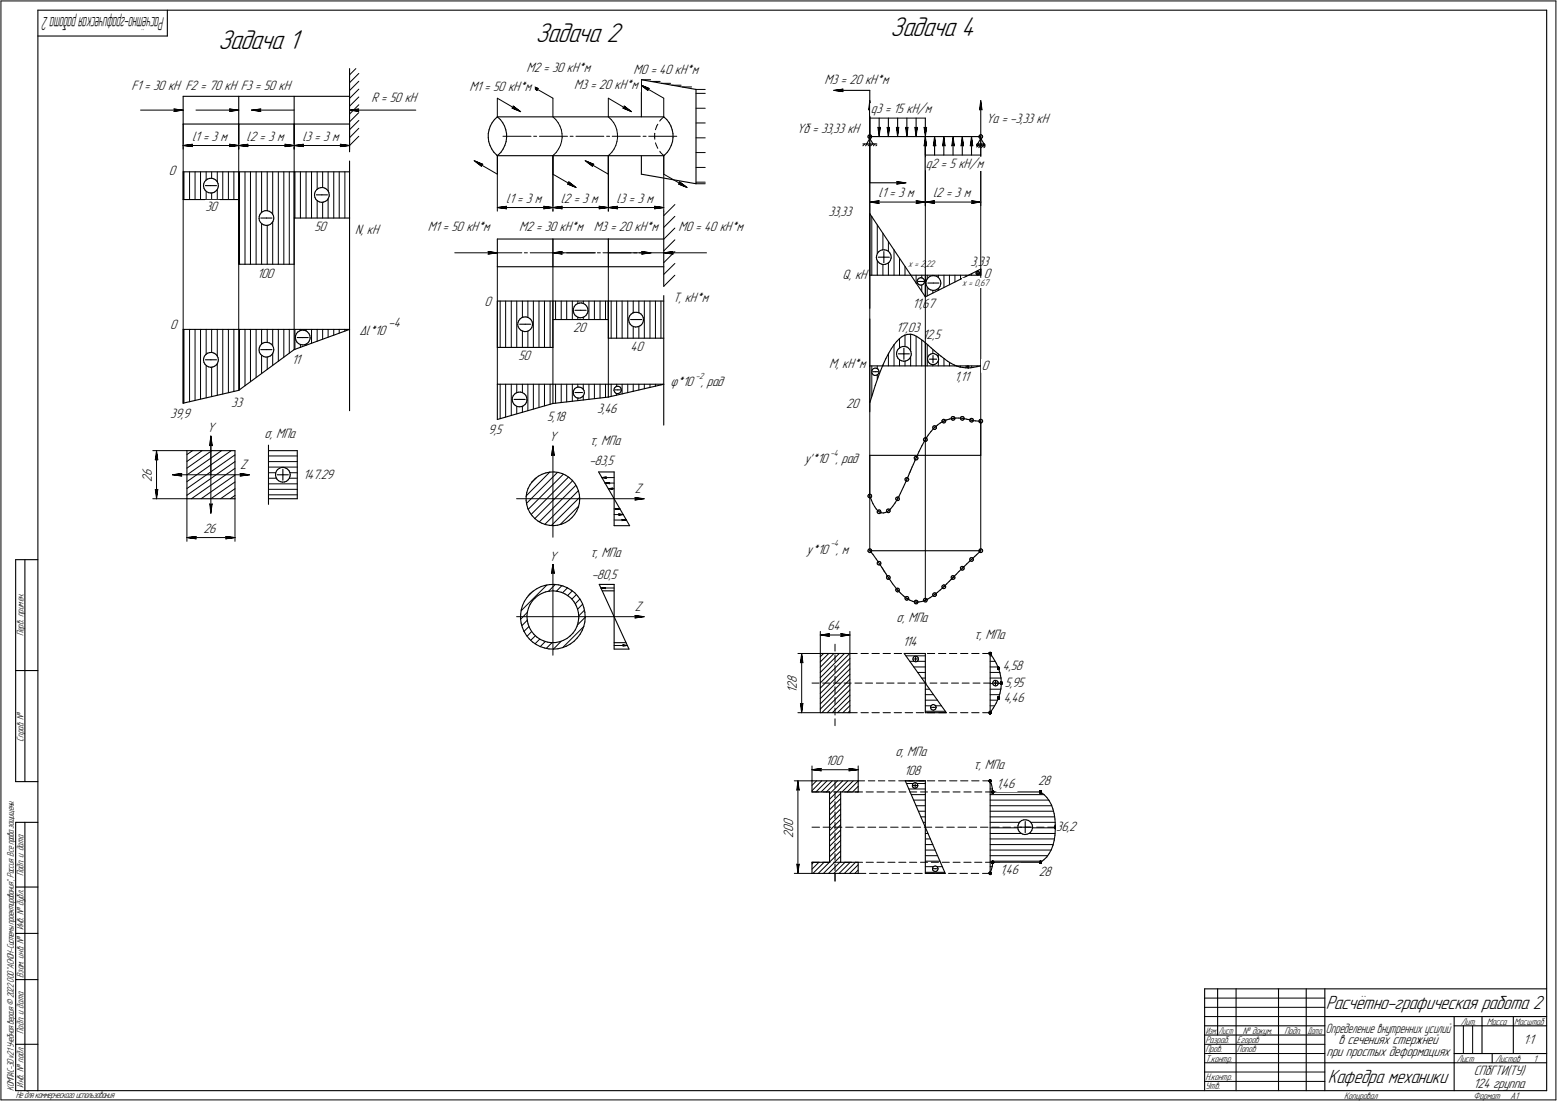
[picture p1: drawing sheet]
<svg xmlns="http://www.w3.org/2000/svg" width="842mm" height="595mm" viewBox="0 0 842 595" stroke-linecap="round" stroke-linejoin="round" font-family="sans-serif">
<defs><g id="words">
<g font-size="15.6">
<text x="290" y="23">Задача 2</text>
<text x="482" y="20">Задача 4</text>
<text x="118" y="27">Задача 1</text>
</g>
<g font-size="10.9">
<text x="717" y="546">Расчётно-графическая работа 2</text>
<text x="718" y="586">Кафедра механики</text>
</g>
<text font-size="10.5" x="89" y="9" transform="rotate(180 89 9)">Расчётно-графическаяработа2</text>
<g font-size="8.5">
<text x="194" y="181">Dl*10</text>
<text x="363" y="209">j*10 , рад</text>
<text x="143" y="237">s, МПа</text>
<text x="319" y="240">t, МПа</text>
<text x="319" y="301">t, МПа</text>
<text x="485" y="336">s, МПа</text>
<text x="527" y="345">t, МПа</text>
<text x="484" y="409">s, МПа</text>
<text x="527" y="416">t, МПа</text>
</g>
<g font-size="7.8">
<text x="285" y="39">M2 = 30 кН*м</text>
<text x="343" y="40">M0 = 40 кН*м</text>
<text x="446" y="45">M3 = 20 кН*м</text>
<text x="71" y="48">F1 = 30 кН F2 = 70 кН F3 = 50 кН</text>
<text x="254" y="49">M1 = 50 кН*м</text>
<text x="310" y="48">M3 = 20 кН*м</text>
<text x="201" y="55">R = 50 кН</text>
<text x="471" y="61">q3 = 15 кН/м</text>
<text x="431" y="72">Yб = 33,33 кН</text>
<text x="533" y="66">Yа = -3,33 кН</text>
<text x="104" y="76">l1 = 3 м</text>
<text x="133" y="76">l2 = 3 м</text>
<text x="164" y="76">l3 = 3 м</text>
<text x="91" y="94">0</text>
<text x="501" y="91">q2 = 5 кН/м</text>
<text x="475" y="107">l1 = 3 м</text>
<text x="505" y="107">l2 = 3 м</text>
<text x="111" y="114">30</text>
<text x="274" y="110">l1 = 3 м</text>
<text x="303" y="110">l2 = 3 м</text>
<text x="333" y="110">l3 = 3 м</text>
<text x="448" y="117">33,33</text>
<text x="170" y="125">50</text>
<text x="231" y="125">M1 = 50 кН*м</text>
<text x="281" y="125">M2 = 30 кН*м</text>
<text x="321" y="125">M3 = 20 кН*м</text>
<text x="367" y="125">M0 = 40 кН*м</text>
<text x="192" y="126">N, кН</text>
<text x="525" y="144">3,3</text>
<text x="532" y="144">3</text>
<text x="139" y="150">100</text>
<text x="456" y="151">Q, кН</text>
<text x="532" y="150">0</text>
<text x="262" y="165">0</text>
<text x="364" y="163">T, кН*м</text>
<text x="494" y="167">11,6</text>
<text x="502" y="167">7</text>
<text x="92" y="178">0</text>
<text x="210" y="177">-4</text>
<text x="310" y="180">20</text>
<text x="485" y="179">17,03</text>
<text x="499" y="183">1</text>
<text x="501" y="183">2,5</text>
<text x="341" y="190">40</text>
<text x="158" y="197">11</text>
<text x="280" y="195">50</text>
<text x="448" y="199">M, кН*м</text>
<text x="531" y="200">0</text>
<text x="516" y="206">1,11</text>
<text x="125" y="220">33</text>
<text x="458" y="221">20</text>
<text x="92" y="226">39,9</text>
<text x="296" y="228">5,18</text>
<text x="323" y="223">3,46</text>
<text x="112" y="233">Y</text>
<text x="264" y="235">9,5</text>
<text x="297" y="238">Y</text>
<text x="319" y="251">-83,5</text>
<text x="435" y="250">y'*10 , рад</text>
<text x="82" y="258" transform="rotate(-90 82 258)">6</text>
<text x="130" y="253">Z</text>
<text x="82" y="261" transform="rotate(-90 82 261)">2</text>
<text x="164" y="259">147.29</text>
<text x="343" y="266">Z</text>
<text x="110" y="288">26</text>
<text x="436" y="299">y*10 , м</text>
<text x="297" y="303">Y</text>
<text x="320" y="313">-80,5</text>
<text x="343" y="330">Z</text>
<text x="448" y="341">64</text>
<text x="488" y="349">114</text>
<text x="542" y="362">4,58</text>
<text x="431" y="369" transform="rotate(-90 431 369)">8</text>
<text x="544" y="371">5,95</text>
<text x="431" y="374" transform="rotate(-90 431 374)">1</text>
<text x="431" y="372" transform="rotate(-90 431 372)">2</text>
<text x="543" y="379">4,46</text>
<text x="446" y="413">100</text>
<text x="489" y="419">108</text>
<text x="561" y="424">28</text>
<text x="539" y="426">1,46</text>
<text x="429" y="450" transform="rotate(-90 429 450)">0</text>
<text x="429" y="446" transform="rotate(-90 429 446)">0</text>
<text x="571" y="449">36,2</text>
<text x="429" y="453" transform="rotate(-90 429 453)">2</text>
<text x="541" y="472">1,46</text>
<text x="562" y="474">28</text>
<text x="724" y="565">в сечениях стержней</text>
<text x="824" y="565">1:1</text>
<text x="718" y="571">при простых деформациях</text>
<text x="797" y="581">СПбГТИ(ТУ)</text>
<text x="797" y="588">124 группа</text>
</g>
<text font-size="7.6" x="717" y="558">Определение внутренних усилий</text>
<g font-size="5.4">
<text x="491" y="144">x = 2,</text>
<text x="501" y="144">22</text>
<text x="520" y="154">x = 0,67</text>
<text x="13" y="344" transform="rotate(-90 13 344)">Перв. примен.</text>
<text x="13" y="401" transform="rotate(-90 13 401)">Справ. №</text>
<text x="13" y="474" transform="rotate(-90 13 474)">Подп. и дата</text>
<text x="13" y="503" transform="rotate(-90 13 503)">Инв. № дубл.</text>
<text x="13" y="529" transform="rotate(-90 13 529)">Взам. инв. №</text>
<text x="790" y="554">Лит.</text>
<text x="804" y="554">Масса</text>
<text x="819" y="554">Масштаб</text>
<text x="13" y="559" transform="rotate(-90 13 559)">Подп. и дата</text>
<text x="652" y="564">Разраб.</text>
<text x="669" y="564">Егоров</text>
<text x="672" y="559">№ докум.</text>
<text x="695" y="559">Подп.</text>
<text x="652" y="569">Пров.</text>
<text x="669" y="569">Попов</text>
<text x="652" y="574">Т.контр.</text>
<text x="788" y="574">Лист</text>
<text x="809" y="574">Листов</text>
<text x="829" y="574">1</text>
<text x="13" y="588" transform="rotate(-90 13 588)">Инв. № подл.</text>
<text x="652" y="584">Н.контр.</text>
<text x="7" y="590" transform="rotate(-90 7 590)">КОМПАС-3Dv21 Учебнаяверсия©2022ООО&quot;АСКОН-Системыпроектирования&quot;, Россия. Всеправазащищены.</text>
<text x="8" y="594">Недлякоммерческогоиспользования</text>
<text x="652" y="589">Утв.</text>
<text x="727" y="594">Копировал</text>
<text x="797" y="594">Формат</text>
<text x="817" y="594">A1</text>
</g>
<g font-size="5.3">
<text x="652" y="559">Изм.</text>
<text x="659" y="559">Лист</text>
<text x="707" y="559">Дата</text>
</g>
<g font-size="5.1">
<text x="376" y="205">-2</text>
<text x="449" y="246">-4</text>
<text x="449" y="295">-4</text>
</g>
</g></defs>
<g fill="none" stroke="#000" stroke-width=".59">
<path d="M20 6v584zM20 6h817zM20 19h71zM91 6v13zM837 6v584zM189 37v15zM99 52v15zM99 52h90zM129 52v15zM159 52v15zM189 52v15zM347 43v20z"/>
<path d="M347 43l29 5zM376 48v51zM455 49h15zM470 49v25zM470 59v15zM530 59v15zM99 67h30zM129 67h30zM159 67h30zM189 67v15zM264 72v2zM264 74v3z"/>
<path d="M264 77l1 2zM264 70v2zM265 79l1 2zM265 68l-1 2zM266 66l-1 2zM267 65l2-2zM267 65l-1 1zM269 63h90zM269 63l2 2zM271 65l1 1zM272 66l1 2zM273 68l1 2z"/>
<path d="M273 79l-1 2zM274 70v2zM274 77l-1 2zM274 72v2zM274 74v3zM359 63l2 2zM361 65l1 1zM362 66l1 2zM363 68l1 2zM363 79l-1 2zM364 70v2zM364 77l-1 2z"/>
<path d="M364 72v2zM364 74v3zM467 78h2zM469 78h3zM469 74h.1M469 74l1 1zM470 73h.1M470 73l-1 1zM470 75h.1M470 73h1zM470 74h30zM470 75h1z"/>
<path d="M470 75l2 3zM470 75l-1 3zM470 74v1zM470 78v21zM471 73h.1M471 73v1zM471 74v1zM471 74h.1M472 78h2zM475 64v10zM480 64v10zM485 64v5z"/>
<path d="M490 64v10zM495 64v10zM500 74h30zM500 64v5zM500 78v6zM505 74v10zM510 74v10zM515 78v6zM520 74v10zM525 74v10zM528 78h.1M528 79h5z"/>
<path d="M528 78h1zM528 79h1zM529 78h3zM529 78h.1M529 79h.1M530 74h.1M530 74v1zM530 73h.1M530 73v1zM530 75h.1M530 78h.1M530 79h.1"/>
<path d="M530 73h1zM530 75h1zM530 75l2 3zM530 75l-1 3zM531 78h.1M531 73h.1M531 75v-1zM531 79h.1M531 73v1zM531 74h.1M532 78h.1M532 79h.1"/>
<path d="M533 78h.1M533 79h.1M99 93h90zM99 93v15zM110 99v2zM111 98l-1 1zM111 97h1zM111 97v1zM112 97l1-1zM113 96h2zM115 96l1 1zM116 97h1z"/>
<path d="M117 97v1zM117 98l1 1zM118 99v1zM129 93v50zM159 93v50zM189 87v135zM266 81l1 1zM267 82l2 2zM269 84h.1M269 84h60zM271 82l-2 2zM272 81l-1 1z"/>
<path d="M329 84h30zM347 84v10zM347 94l29 5zM359 84h.1M361 82l-2 2zM362 81l-1 1zM470 99h15zM99 108h30zM110 101v1zM110 102l1 1zM111 103l1 1zM111 100h3z"/>
<path d="M112 104h1zM113 104h1zM114 104h1zM114 100h3zM115 104h1zM116 104l1-1zM118 102l-1 1zM118 101v1zM118 100v1zM140 118v1zM140 117v1zM140 119l1 1z"/>
<path d="M141 116l-1 1zM141 118h3zM141 115l1-1zM141 115v1zM142 114h1zM143 114h2zM144 118h3zM145 114h1zM146 114l1 1zM147 115v1zM147 116l1 1zM148 120l-1 1z"/>
<path d="M148 117v1zM148 119v1zM148 118v1zM159 118h30zM170 106v1zM170 104v2zM170 107l1 1zM171 103l-1 1zM171 108l1 1zM171 105h3zM171 102h1zM171 102v1z"/>
<path d="M172 109h1zM172 102l1-1zM173 109h1zM173 101h2zM174 109h1zM174 105h3zM175 101l1 1zM175 109h1zM176 102h1zM176 109l1-1zM177 102v1zM177 103l1 1z"/>
<path d="M178 107l-1 1zM178 104v1zM178 106v1zM178 105v1zM359 114v41zM470 115l30 45zM470 111v56zM470 115v34zM141 120l1 1zM142 121l1 1zM143 122h1zM144 122h1z"/>
<path d="M145 122l1-1zM146 121h1zM269 129h60zM269 129v15zM329 129h30zM474 139v1zM474 138v1zM475 137l-1 1zM475 139h3zM475 136l1-1zM475 136v1zM476 135h1z"/>
<path d="M477 135h1zM478 139h3zM478 136v3zM478 139v3zM478 135h2zM480 135l1 1zM481 136v1zM481 137l1 1zM482 138v1zM482 140v1zM482 139v1zM129 143h30z"/>
<path d="M269 144h60zM329 144h30zM359 160v70zM470 149h60zM474 140l1 1zM475 141l1 1zM476 142l1 1zM477 143h1zM478 143h1zM479 143l1-1zM480 142h1zM482 141l-1 1z"/>
<path d="M496 152h.1M496 152v1zM496 153l1 1zM496 151l1-1zM496 151v1zM496 152h2zM497 154h1zM497 150h1zM498 154h1zM498 150h1zM498 152h2zM499 154h.1"/>
<path d="M499 150v1zM499 151h1zM500 153l-1 1zM500 151v1zM500 152v1zM500 152h.1M500 149v11zM501 153v1zM501 152v1zM501 154l1 1zM501 151v1zM502 155v1z"/>
<path d="M502 153h3zM502 150l1-1zM502 150l-1 1zM502 156l1 1zM503 149h1zM503 157h2zM504 149h1zM505 157h1zM505 153h3zM505 149h1zM506 157l1-1zM506 149l1 1z"/>
<path d="M507 156h1zM507 150l1 1zM508 151l1 1zM508 155v1zM509 152v1zM509 154l-1 1zM509 153v1zM528 147v1zM528 148h.1M528 147h1zM528 147h.1M528 148h1z"/>
<path d="M528 148l1 1zM529 147h.1M529 149h.1M529 148h1zM529 147v1zM529 148h.1M529 147h1zM530 147v1zM530 148l-1 1zM530 148h.1M530 145v4zM99 178h90z"/>
<path d="M99 178v40zM129 178v33zM159 178v11zM161 179h1zM161 179l-1 1zM162 179l1-1zM163 178h1zM164 178l1 1zM165 179h1zM166 179l1 1zM269 163h90zM269 163v25z"/>
<path d="M280 176v1zM280 174v2zM280 177l1 1zM281 173l-1 1zM281 178h1zM281 175h3zM281 172h1zM281 172v1zM282 178l1 1zM282 172l1-1zM283 179h1zM283 171h1z"/>
<path d="M284 179h1zM284 175h3zM284 171l2 1zM285 179h1zM286 172h1zM286 179l1-1zM287 172v1zM287 173l1 1zM288 177l-1 1zM288 174v1zM288 176v1zM288 175v1z"/>
<path d="M299 163v25zM299 173h30zM310 168v1zM310 167v1zM310 169l1 1zM311 166l-1 1zM311 170l1 1zM311 168h3zM311 165l1-1zM311 165v1zM312 171l1 1zM312 164h1z"/>
<path d="M313 172h1zM313 164h1zM314 172h1zM314 168h3zM314 164h2zM315 172l1-1zM316 164l1 1zM316 171h1zM317 165v1zM317 166l1 1zM318 170l-1 1zM318 167v1z"/>
<path d="M318 168v2zM318 168h.1M329 163v10zM329 163v20zM340 173v1zM340 172v1zM340 174l1 1zM341 171l-1 1zM341 175l1 1zM341 173h3zM341 170l1-1zM341 170v1z"/>
<path d="M342 176l1 1zM342 169h1zM343 177h1zM343 169h2zM344 177h1zM344 173h3zM345 169h1zM345 177l1-1zM346 169l1 1zM346 176h1zM347 170v1zM347 171l1 1z"/>
<path d="M348 174l-1 2zM348 172v1zM348 173v1zM348 173h.1M470 172v51zM500 160l30-15zM110 195v1zM110 194v1zM110 196l1 1zM111 193l-1 1zM111 197l1 1zM111 194h3z"/>
<path d="M111 192l1-1zM111 192v1zM112 198h1zM112 191h1zM113 198l1 1zM113 191l2-1zM114 199l1-1zM114 194h3zM115 190l1 1zM115 198h1zM116 191h1zM116 198l1-1z"/>
<path d="M117 191v1zM117 192l1 1zM118 196l-1 1zM118 193v1zM118 195v1zM118 194v1zM140 189v1zM140 188v1zM140 190l1 1zM141 187l-1 1zM141 191l1 1zM141 189h3z"/>
<path d="M141 186l1-1zM141 186v1zM142 192l1 1zM142 185h1zM143 193h1zM143 185h2zM144 193h1zM144 189h3zM145 185h1zM145 193l1-1zM146 185l1 1zM146 192h1z"/>
<path d="M147 186v1zM147 187l1 1zM148 191l-1 1zM148 188v1zM148 190v1zM148 189v1zM159 189l30-11zM160 183v1zM160 182v1zM160 184l1 1zM160 180v2zM161 185v1z"/>
<path d="M161 182h3zM161 186h1zM162 186h2zM164 186h1zM164 182h3zM165 186h1zM166 186l1-1zM167 180l1 1zM167 184v1zM168 181v1zM168 183l-1 1zM168 182v1z"/>
<path d="M269 188h30zM329 183h30zM470 198h60zM472 200v-1zM472 200h.1M472 199h1zM473 199h1zM474 199h1zM475 199v1zM478 197l-2 3zM479 194l-1 3zM481 191l-2 3z"/>
<path d="M482 188l-1 3zM484 186l-2 2zM485 192v1zM485 185l-1 1zM485 185l1-2zM485 190v2zM485 193l1 1zM485 189v1zM486 194h.1M486 191h3zM486 188h1zM486 188l-1 1z"/>
<path d="M486 183l2-1zM486 194l2 1zM487 188l1-1zM488 195h1zM488 182l1-1zM488 187h1zM489 195h1zM489 188v3zM489 191h3zM489 191v3zM489 181h2zM489 187l1 1z"/>
<path d="M490 195h1zM490 188h1zM491 181h1zM491 195l1-1zM491 188l1 1zM492 181h1zM492 189l1 1zM492 193v1zM493 181h1zM493 190v1zM493 192l-1 1zM493 191v1z"/>
<path d="M494 181h1zM495 181l1 1zM496 182l1 1zM497 183l2 1zM499 184l1 1zM500 185l2 2zM500 185v13zM502 194v1zM502 195v1zM502 187l2 1zM502 193v1zM502 196h1z"/>
<path d="M502 192l1-1zM502 192v1zM503 194h2zM503 196l1 1zM503 191h1zM504 197h1zM504 188l1 2zM504 191h1zM505 197h1zM505 194h2zM505 192v2zM505 194v2z"/>
<path d="M505 191l1 1zM505 190l2 1zM506 197v-1zM506 192h1zM507 192v1zM507 196h-1zM507 191l2 2zM507 193l1 1zM508 195l-1 1zM508 194v1zM509 193l2 1zM511 194l1 1z"/>
<path d="M512 195l2 1zM514 196l2 1zM516 197l1 1zM517 198h2zM519 198l2 1zM521 199h1zM522 199h2zM523 198v1zM523 198h.1M523 199h.1M524 198h.1M523 198h1z"/>
<path d="M524 199h.1M524 199h1zM524 198v1zM525 199h2zM527 199l1-1zM528 198h2zM99 218l30-7zM129 211l30-22zM269 208h90zM269 208v19zM277 216v1zM277 215v1z"/>
<path d="M277 217l1 1zM278 214l-1 1zM278 218l1 1zM278 216h3zM278 213l1-1zM278 213v1zM279 219l1 1zM279 212h1zM280 220h1zM280 212h2zM281 220h1zM281 216h3z"/>
<path d="M282 212h1zM282 220l1-1zM283 212l1 1zM283 219h1zM284 213v1zM284 214l1 1zM285 218l-1 1zM285 215v1zM285 217v1zM285 216v1zM299 208v10zM299 218l30-3z"/>
<path d="M310 212v1zM310 213v1zM310 211v1zM310 214l1 1zM311 210l1-1zM311 210l-1 1zM311 212h2zM311 215h1zM312 209h1zM312 215h1zM313 209h1zM313 215h1z"/>
<path d="M313 212h2zM314 209l1 1zM314 215h1zM315 210h.1M315 210l1 1zM316 214l-1 1zM316 211v1zM316 213v1zM316 212v1zM329 208v7zM329 215l30-7zM332 211v1z"/>
<path d="M332 210v1zM332 212h1zM332 210l1-1zM332 210h.1M333 211h1zM333 212l1 1zM333 209h1zM334 213h1zM334 209h1zM334 211h2zM335 213v-1zM335 209h.1"/>
<path d="M335 209l1 1zM336 212h-1zM336 210v1zM336 211v1zM336 211h.1M471 201l1 1zM472 200l-1 1zM472 202v1zM472 213l-2 5zM472 201h1zM472 203h1zM473 203h1z"/>
<path d="M473 208l-1 5zM473 201h2zM474 203h1zM475 204l-2 4zM475 202v1zM475 200v1zM475 201v1zM475 201h.1M476 200l-1 4zM269 227l30-9zM499 237l1 1zM500 238h.1"/>
<path d="M500 237h.1M500 237h-1zM500 238v1zM500 238l-1 3zM500 237h1zM500 239h1zM501 238h-1zM501 238h.1M501 237h.1M501 239v-1zM501 236v1zM501 237v1z"/>
<path d="M502 235l-1 1zM504 233l-2 2zM504 231h1zM505 231v1zM505 230h.1M505 230l-1 1zM505 232h.1M505 231l-1 2zM505 231h.1M505 230h1zM505 232h1zM506 231h.1"/>
<path d="M506 231v-1zM506 230v1zM506 232h.1M506 230h1zM506 231v1zM507 230l2-1zM509 229l2-1zM509 227l1 1zM510 228h.1M510 227h.1M510 227h-1zM510 228v1z"/>
<path d="M510 227h1zM510 229h1zM511 228h.1M511 227h.1M511 227h1zM511 227v1zM511 228v1zM512 227l2-1zM514 226h2zM514 226h1zM515 226v1zM515 225h.1"/>
<path d="M515 225l-1 1zM515 227h.1M515 225h1zM515 227h1zM516 226h.1M516 225v1zM516 227h.1M516 226h1zM516 226v1zM517 226h2zM519 226h2zM519 226h1z"/>
<path d="M520 226v1zM520 225h.1M520 225l-1 1zM520 227h.1M520 225h1zM520 227h1zM521 226h.1M521 225v1zM521 227h.1M521 226h1zM521 226v1zM522 226l1 1z"/>
<path d="M523 227h.1M524 227h.1M525 227h.1M525 227v1zM525 226h.1M525 226v1zM525 228h.1M525 227h1zM525 226h1zM525 228h1zM526 227h.1M526 226v1z"/>
<path d="M526 228h.1M526 227h2zM526 227v1zM528 227l2 1zM530 227v1zM530 228h.1M530 227h.1M530 228v1zM530 227h1zM530 228v18zM530 229h1zM531 227h.1"/>
<path d="M531 227v1zM531 228v1zM531 228h.1M101 244v26zM101 244h26zM127 244v26zM145 241v32zM145 244h16zM149 257v1zM149 256v1zM149 258l1 1zM150 255l-1 1z"/>
<path d="M150 259l1 1zM150 257h3zM150 254l1-1zM150 254v1zM151 260h1zM151 253h1zM152 253h1zM153 254v3zM153 257h3zM153 257v3zM153 253h2zM155 253l1 1z"/>
<path d="M156 254h.1M156 254l1 1zM157 258l-1 1zM157 255v2zM157 257v1zM157 257h.1M161 244v26zM289 259l2-2zM291 257l2-1zM293 256h2zM295 256l2-1zM297 255h3z"/>
<path d="M300 255h2zM302 255l2 1zM304 256l2 1zM306 257l2 1zM308 258l1 2zM309 260l2 1zM324 255h8zM324 255l17 29zM332 255v29zM470 246h60zM470 246v22zM489 259l1 1z"/>
<path d="M490 260h.1M490 258h.1M490 258l-1 1zM490 260l-1 3zM490 258h1zM490 259v1zM490 259h.1M491 258v1zM491 257v1zM491 259h.1M491 260h.1M491 259v1z"/>
<path d="M492 256l-1 1zM492 255v1zM492 255h.1M493 254l-1 1zM493 253v1zM493 252v1zM494 251l-1 1zM494 247l1 1zM495 248h.1M495 249l-1 2zM495 247h.1M495 247h-1z"/>
<path d="M495 248v1zM495 247h1zM495 249l1-1zM495 247v2zM496 247h.1M496 246v1zM496 247v1zM496 248h.1M497 244l-1 2zM499 241l-2 3zM101 270h26zM145 270h16z"/>
<path d="M152 260l1 1zM153 261h1zM154 261l1-1zM155 260l1-1zM285 268v3zM285 271v2zM285 266v2zM285 273v2zM285 275l2 2zM286 264l-1 2zM287 277l1 2zM287 262l-1 2z"/>
<path d="M288 279l1 1zM288 260l1-1zM288 260l-1 2zM311 278l-2 2zM311 261l1 2zM312 276l-1 2zM312 263l1 2zM313 274l-1 2zM313 265v2zM313 267l1 3zM313 272v2zM314 270l-1 2z"/>
<path d="M314 270h.1M469 268h.1M469 268l1 1zM470 267h.1M470 267l-1 1zM470 269h.1M470 267h1zM470 268l1 2zM470 269h1zM471 267v1zM471 270l1 2zM471 268h.1"/>
<path d="M471 269h.1M471 268v1zM472 272l1 2zM473 274l1 1zM474 275l1 1zM474 276v1zM474 277h1zM475 276h.1M475 276h-1zM475 276l1 1zM475 277v1zM475 276h1z"/>
<path d="M475 278l1-1zM476 277h1zM476 276h.1M476 276v1zM476 277h.1M477 277h1zM478 277h1zM479 277h1zM479 276h1zM480 276v1zM480 275h.1M480 275l-1 1z"/>
<path d="M480 277h.1M480 277v-1zM480 275h1zM480 277h1zM480 276h.1M481 276h.1M481 275v1zM481 276l1-1zM481 277h.1M481 276v1zM483 274l-1 1zM484 272l-1 2z"/>
<path d="M484 269l1 1zM485 270h.1M485 269h.1M485 269h-1zM485 270v1zM485 269h1zM485 270l-1 2zM485 271h1zM486 269h.1M486 268v1zM486 269v1zM486 270v1z"/>
<path d="M486 270h.1M487 267l-1 1zM489 263l-2 4zM490 260h1zM289 280l2 2zM291 282l2 1zM293 283l2 1zM295 284h2zM297 284h2zM299 284h3zM302 284l2-1zM304 283l2-1z"/>
<path d="M306 282l2-1zM308 281l1-1zM332 284h9zM469 297v1zM469 298h1zM470 297h.1M470 297h-1zM470 298v1zM470 297h1zM470 298h60zM470 298l2 2zM470 299h1z"/>
<path d="M471 297h.1M471 297v1zM471 298v1zM471 298h.1M472 300l2 2zM528 300l2-2zM530 297v1zM530 298h.1M530 297h.1M530 298v1zM530 297h1zM530 299h1z"/>
<path d="M531 297h.1M531 299v-1zM531 297v1zM531 298h.1M8 303v119zM8 303h12zM13 303v119zM288 320l2-2zM290 318l3-1zM293 317l2-1zM295 316h2zM295 320h2z"/>
<path d="M297 320l2-1zM297 316h3zM299 319l2 1zM300 316h2zM301 320h3zM302 316l2 1zM304 317l3 1zM307 318l2 1zM309 319l2 1zM324 316h8zM324 316l16 35zM326 319h6z"/>
<path d="M332 316v35zM474 302l2 3zM474 304v1zM474 305h1zM475 304v-1zM475 304h-1zM475 305h.1M475 303l1 1zM475 305h1zM476 304h.1M476 305l1 2zM476 305h.1"/>
<path d="M476 304v1zM477 307l1 1zM478 308h.1M478 309h1zM479 309v1zM479 310l1 1zM479 312l1 1zM480 313h.1M480 311v1zM480 311h.1M480 311l-1 1zM480 311h1z"/>
<path d="M480 313h1zM480 312h.1M481 313h.1M481 311v1zM481 313l1 1zM481 312h.1M481 312v1zM482 314l1 2zM483 316l2 2zM484 319h1zM485 319v1zM485 318h.1"/>
<path d="M485 318l-1 1zM485 320h.1M485 318v1zM485 318h1zM485 320h1zM485 319h.1M486 319h.1M486 319v1zM486 318h.1M486 320l1 1zM486 318v1zM509 319l2-2z"/>
<path d="M509 317h1zM510 317v1zM510 316h.1M510 316l-1 1zM510 318h.1M510 316h1zM510 318h1zM511 317h.1M511 317v-1zM511 316v1zM511 318h.1M511 316h1z"/>
<path d="M511 317v1zM513 314l-1 2zM513 314l1-1zM514 312l1 1zM515 313h-1zM515 313h.1M515 311h.1M515 311l-1 1zM515 311h1zM515 312h.1M515 313h1zM516 312h.1"/>
<path d="M516 312v-1zM516 311v1zM516 313h.1M516 312v1zM517 311h-1zM519 309l-2 2zM519 309l2-2zM519 307l1 1zM520 308h.1M520 306h.1M520 306l-1 1zM520 306h1z"/>
<path d="M520 308h1zM521 307h.1M521 306v1zM521 308h.1M521 307l1-1zM521 307v1zM522 306l1-1zM523 305l1-1zM524 304l1-1zM525 302v1zM525 303h.1M525 302v-1z"/>
<path d="M525 302h.1M525 303l1-1zM525 301h1zM525 303h1zM526 302l1-1zM526 301v1zM526 303h.1M526 302h.1M526 302v1zM527 301l1-1zM282 334v3zM282 332v2z"/>
<path d="M282 337l1 2zM282 330v2zM283 339v2zM283 327l-1 3zM284 325l-1 2zM285 323l-1 2zM285 333v2zM285 335l1 2zM285 331v2zM286 337v2zM286 329l-1 2zM286 339l1 2z"/>
<path d="M287 321l1-1zM287 321l-2 2zM287 327l-1 2zM288 325l-1 2zM289 323l2-1zM289 323l-1 2zM291 322l2-1zM293 321l2-1zM304 320l1 1zM305 321l2 1zM307 322l2 2zM309 324l1 1z"/>
<path d="M310 325l1 2zM311 320l1 2zM311 327l1 2zM312 338l-1 2zM312 329l1 2zM312 322l2 2zM313 336l-1 2zM313 331v2zM313 334v2zM313 333v1zM314 324l1 2zM315 326l1 3z"/>
<path d="M316 339l-1 2zM316 329v2zM316 331v2zM316 336v3zM316 334v2zM316 333v1zM487 321l2 1zM489 322l1 1zM489 323l1 1zM490 324h.1M490 323v-1zM490 323h-1z"/>
<path d="M490 322h1zM490 324h1zM490 323h.1M491 324h.1M491 322v1zM491 324h1zM491 323h.1M491 323v1zM492 324l2 1zM494 325h1zM494 325l1 1zM495 326h.1"/>
<path d="M495 325v-1zM495 325h-1zM495 325h.1M495 324l1 1zM495 326h1zM496 325h.1M496 325h1zM496 326h.1M496 325v1zM497 325h2zM499 325l1-1zM499 324l1 1z"/>
<path d="M500 325h.1M500 324v-1zM500 324h-1zM500 323l1 1zM500 325h1zM500 324h.1M501 324h.1M501 324h1zM501 325h.1M501 324v1zM502 324l1-1zM503 323l2-2z"/>
<path d="M504 321l1 1zM505 322h.1M505 321v-1zM505 321h-1zM505 320h1zM505 321h.1M505 322h1zM506 321h.1M506 320v1zM506 322h.1M506 321l1-1zM506 321v1z"/>
<path d="M507 320l2-1zM283 341l2 2zM285 343l1 2zM286 345l2 2zM287 341l2 2zM288 347l2 1zM289 343l1 1zM290 348l2 2zM290 344l2 2zM292 350h3zM292 346h2zM294 346l2 1z"/>
<path d="M295 350l2 1zM296 347h2zM297 351h2zM298 347h3zM299 351h3zM301 347h2zM302 351l2-1zM303 347l2-1zM304 350l2-1zM305 346l2-1zM306 349l3-1zM307 345l1-1z"/>
<path d="M308 344l2-2zM309 348l1-1zM311 340l-1 2zM312 345l-2 2zM314 343l-2 2zM315 341l-1 2zM332 351h8zM332 347h7zM444 353h16zM444 353v32zM460 353v32zM489 353h11z"/>
<path d="M489 353l23 32zM494 356v1zM494 357h.1M494 357l1 1zM494 355h1zM494 355v1zM494 356h1zM495 358h.1M495 355h.1M495 355v1zM495 356h1zM495 356v1z"/>
<path d="M495 358h1zM495 355h1zM496 358v-1zM496 355l1 1zM497 356h.1M497 356l-1 1zM500 353v32zM536 353v32zM536 353l1 3zM537 356l2 2zM539 358l1 3zM8 362h12z"/>
<path d="M537 369v1zM537 370h.1M537 370l1 1zM537 368h1zM537 368v1zM537 369h1zM538 371h.1M538 368h1zM538 369h1zM538 368v1zM538 369v1zM538 371h1z"/>
<path d="M539 368h.1M539 380l-2 3zM539 371l1-1zM539 368l1 1zM540 369h.1M540 369v1zM540 361l1 3zM540 377l-1 3zM541 364v2zM541 375l-1 2zM541 366l1 3zM541 372v3z"/>
<path d="M542 369h.1M542 369l-1 3zM444 385h16zM500 385h12zM503 383h1zM503 382v1zM504 383v1zM504 381h.1M504 381l-1 1zM504 382h1zM504 384h1zM504 381h1z"/>
<path d="M505 382h1zM505 384h1zM505 381h1zM506 384v-1zM506 381v1zM506 382h.1M506 383h.1M537 383l-1 2zM8 422h12zM439 422h25zM439 422v6zM439 428h10z"/>
<path d="M449 428v38zM455 428v38zM455 428h9zM464 422v6zM490 422h10zM490 422l21 50zM493 425l1 1zM494 424l-1 1zM494 426h.1M494 424v-1zM494 424h.1M494 425h1z"/>
<path d="M494 426h1zM494 423h1zM495 426h1zM495 424v1zM495 425v1zM495 425h1zM495 423h1zM496 423v1zM496 425v1zM496 424v1zM496 425h.1M500 422v50z"/>
<path d="M536 422v50zM536 422v2zM536 424l1 2zM537 426v2zM537 428h26zM537 428h.1M563 428l2 1zM565 429l1 2zM566 431l1 2zM567 433l2 2zM569 435v2zM569 437l1 3z"/>
<path d="M570 440l1 3zM8 444v146zM8 444h12zM13 444v146zM551 447v1zM551 446v1zM551 448v1zM551 445v1zM551 449l1 1zM551 447h3zM552 444l1-1zM552 444l-1 1z"/>
<path d="M552 450l1 1zM553 443h1zM553 451h1zM554 443h1zM554 451h1zM554 444v3zM554 447v3zM554 447h3zM555 443h1zM555 451h2zM556 443l1 1zM557 451v-1z"/>
<path d="M557 444l1 1zM558 445v1zM558 449l-1 1zM558 446v1zM558 448v1zM558 447v1zM569 459l-2 2zM569 457v2zM570 454l-1 3zM571 443v3zM571 451l-1 3zM571 446v1z"/>
<path d="M571 448v3zM571 447v1zM8 479h12zM439 472h25zM439 466v6zM439 466h10zM455 466h9zM464 466v6zM500 472h11zM504 469v1zM504 470h1zM505 470v1z"/>
<path d="M505 469v-1zM505 469h-1zM505 470h1zM505 471h1zM505 468h1zM506 470h1zM506 471h1zM506 468h1zM507 471v-1zM507 468v1zM507 469v1zM507 470h.1"/>
<path d="M536 470v2zM537 468l-1 2zM537 466h26zM537 466v2zM537 466h.1M563 466l2-1zM565 465l1-2zM567 461l-1 2zM8 505h12zM8 530h12zM652 535h185zM652 535v55z"/>
<path d="M659 535v24zM669 535v55zM691 535v55zM706 535v55zM717 535v55zM652 554h65zM652 559h65zM717 549h120zM786 549v41zM786 554h16zM802 549v20zM802 554h35z"/>
<path d="M818 549v20zM8 564h12zM717 574h69zM786 574h51zM786 569h51zM807 569v5zM8 590h12zM20 590h817z"/>
</g>
<g fill="none" stroke="#000" stroke-width=".54">
<path d="M1 1v594zM1 1h841zM842 1v594zM76 60h23zM94 59l1 1zM94 59l5 1zM95 60h-1zM106 60h23zM124 59l1 1zM124 59l5 1zM125 60h-1zM136 60l5-1z"/>
<path d="M136 60h5zM136 60h23zM141 60h.1M141 59v1zM189 57l5-5zM189 53l5-5zM189 49l5-5zM189 45l5-5zM189 40l3-3zM189 60l5-1zM189 60h5zM189 60h36z"/>
<path d="M269 53v10zM269 53l9 5zM277 58l5 2zM277 58h1zM278 57v1zM278 57l4 3zM286 46l5 2zM286 46l4 3zM290 48l9 5zM290 48h1zM290 48v1zM299 53v10z"/>
<path d="M329 53v10zM329 53l9 5zM337 58l5 2zM337 58h1zM338 57v1zM338 57l4 3zM346 46l5 2zM346 46l4 3zM347 43h5zM350 48l9 5zM350 48h1zM350 48v1z"/>
<path d="M352 44h5zM358 45h5zM359 53v10zM363 46h5zM369 47h5zM376 48h5zM376 59h5zM376 50h5zM451 49l5 1zM451 49l5-1zM455 49l1 1zM456 48l-1 1z"/>
<path d="M470 59h.1M470 54l1 5zM470 59h1zM470 54v5zM530 59h.1M530 54l1 5zM530 59h1zM530 54v5zM94 60h5zM99 67v151zM99 67v14zM99 79l5-1z"/>
<path d="M99 79h5zM99 79h30zM104 79h.1M104 78v1zM124 60h5zM124 79h5zM124 78l1 1zM124 78l5 1zM125 79h-1zM129 67v111zM129 67v14zM129 79l5-1z"/>
<path d="M129 79h5zM129 79h30zM134 79h.1M134 78v1zM154 79h5zM154 78l1 1zM154 78l5 1zM155 79h-1zM159 67v111zM159 67v14zM159 79l5-1zM159 79h5z"/>
<path d="M159 79h30zM164 79h.1M164 78v1zM184 79h5zM184 78l1 1zM184 78l5 1zM185 79h-1zM189 79l5-5zM189 70l5-5zM189 62l5-5zM189 67v14zM194 69l-5 5z"/>
<path d="M194 61l-5 5zM272 74h15zM289 74h1zM292 74h15zM299 63l2 2zM301 65l1 1zM302 66l1 2zM303 68l1 2zM303 79l-1 2zM304 70v2zM304 77l-1 2zM304 72v2z"/>
<path d="M304 74v3zM308 74h2zM311 74h16zM328 74h2zM329 63l2 2zM331 65l1 1zM331 74h15zM332 66l1 2zM333 68l1 2zM333 79l-1 2zM334 70v2zM334 77l-1 2z"/>
<path d="M334 72v2zM334 74v3zM348 74h1zM351 74h15zM354 72v2zM354 74v1zM354 72h.1M354 77l1 2zM355 79l1 1zM355 68l-1 2zM356 67l-1 1zM357 65l2-2z"/>
<path d="M357 65h.1M376 75h5zM376 66h5zM467 79l1-1zM469 78l-1 1zM469 79l1-1zM470 64h30zM470 74v224zM470 74v37zM471 79l1-1zM473 78l-1 1zM474 79v-1z"/>
<path d="M475 69v5zM475 69h.1M475 69h1zM476 69l-1 5zM480 69v5zM480 69h.1M480 69h1zM481 69l-1 5zM485 69v5zM485 69h.1M485 69h1zM486 69l-1 5z"/>
<path d="M490 69v5zM490 69h.1M490 69h1zM491 69l-1 5zM495 69v5zM495 69h.1M495 69h1zM496 69l-1 5zM500 69v5zM500 69h.1M500 79v-1zM500 69h1z"/>
<path d="M500 74l1 5zM500 78l1 1zM500 74v5zM500 74v250zM500 74v37zM501 69l-1 5zM505 79v-1zM505 74l1 5zM505 78l1 1zM505 74v5zM510 79v-1zM510 74l1 5z"/>
<path d="M510 78l1 1zM510 74v5zM515 79v-1zM515 74l1 5zM515 78l1 1zM515 74v5zM520 79v-1zM520 74l1 5zM520 78l1 1zM520 74v5zM525 79v-1zM525 74l1 5z"/>
<path d="M525 78l1 1zM525 74v5zM528 80l1-1zM530 79l-1 1zM530 74v224zM530 74v37zM532 79l-1 1zM532 80l1-1zM99 93v15zM103 93v15zM105 93v15zM108 93v15z"/>
<path d="M112 93v4zM114 93v3zM118 93v5zM120 93v15zM124 93v15zM126 93v15zM130 93v50zM133 93v50zM135 93v50zM139 93v50zM141 93v22zM145 93v21z"/>
<path d="M147 93v23zM151 93v50zM154 93v50zM156 93v50zM160 93v25zM162 93v25zM166 93v25zM168 93v25zM172 93v9zM174 93v8zM177 93v10zM181 93v25z"/>
<path d="M183 93v25zM187 93v25zM256 87l5 2zM256 87l4 3zM260 89l9 5zM260 89h1zM260 89v1zM269 84v10zM269 84v30zM299 84v10zM299 94l9 5zM299 84v30z"/>
<path d="M299 84h.1M301 82l-2 2zM302 81l-1 1zM307 99l5 2zM307 99h1zM308 98v1zM308 98l4 3zM316 87l5 2zM316 87l4 3zM320 89l9 5zM320 89h1zM320 89v1z"/>
<path d="M329 84h.1M329 84v10zM329 84v30zM331 82l-2 2zM332 81l-1 1zM357 82h.1M357 82l2 2zM359 84h.1M359 84v10zM359 94l9 5zM359 84v30zM367 99l5 2z"/>
<path d="M367 99h1zM368 98v1zM368 98l4 3zM376 99h5zM376 98h5zM376 91h5zM376 82h5zM485 98l5 1zM485 98v1zM485 99h5zM485 99h.1M500 84h30z"/>
<path d="M112 103v5zM114 104v4zM118 102v6zM147 120v23zM172 108v10zM174 109v9zM177 107v11zM269 112h5zM269 112l5 1zM269 112h30zM274 112v1zM274 112h.1"/>
<path d="M294 113l5-1zM294 112h1zM294 112h5zM295 112l-1 1zM299 112h5zM299 112l5 1zM299 112h30zM304 112v1zM304 112h.1M324 113l5-1zM324 112h1zM324 112h5z"/>
<path d="M325 112l-1 1zM329 112h5zM329 112l5 1zM329 112h30zM334 112v1zM334 112h.1M354 113l5-1zM354 112h.1M354 112h5zM354 112v1zM359 117l6-6zM470 109h5z"/>
<path d="M470 109l5 1zM470 109h30zM472 117v32zM475 109v1zM475 109h.1M495 110l5-1zM495 109h1zM495 109h5zM496 109l-1 1zM500 109h5zM500 109l5 1zM500 109h30z"/>
<path d="M505 109v1zM505 109h.1M525 110l5-1zM525 109h1zM525 109h5zM526 109l-1 1zM141 121v22zM145 122v21zM246 137h23zM264 137h5zM264 136v1zM264 136l5 1z"/>
<path d="M264 137h.1M267 137h15zM284 137h1zM287 137h15zM299 129v15zM299 137l5-1zM299 137h5zM299 137h23zM299 129v79zM303 137h2zM304 137h.1M304 136v1z"/>
<path d="M306 137h16zM323 137h2zM326 137h15zM329 129v15zM329 137h23zM329 129v79zM343 137h1zM346 137h15zM347 137h5zM347 136l1 1zM347 136l5 1zM348 137h-1z"/>
<path d="M359 136l6-6zM359 129l6-6zM359 123l6-6zM359 137l5-1zM359 137h5zM359 137h23zM364 137h.1M364 136v1zM474 122v15zM478 126v9zM480 131v5zM484 135v14z"/>
<path d="M486 140v9zM269 144v64zM359 155l6-6zM359 148l6-6zM359 142l6-6zM474 141v8zM478 143v6zM480 142v7zM489 144v5zM493 149h.1M495 149v4zM499 154v4z"/>
<path d="M499 149v1zM501 149v2zM501 155v5zM505 157v1zM505 149h.1M507 149v1zM507 156v1zM511 149v6zM514 149v5zM516 149v3zM520 149v2zM522 149h.1"/>
<path d="M526 148v1zM528 149h.1M528 147h.1M99 178v40zM103 178v39zM105 178v38zM108 178v38zM112 178v13zM114 178v12zM118 178v14zM120 178v35zM124 178v34z"/>
<path d="M126 178v34zM130 178v33zM133 178v31zM135 178v28zM139 178v26zM141 178v8zM145 178v7zM147 178v9zM151 178v17zM154 178v15zM156 178v13zM160 178v11z"/>
<path d="M162 178v1zM166 178v1zM168 178v8zM172 178v6zM174 178v5zM177 178v4zM181 178v3zM183 178v2zM187 178v1zM271 163v25zM273 163v25zM277 163v25z"/>
<path d="M279 163v25zM283 163v9zM283 179v9zM285 179v9zM285 163v9zM288 163v25zM292 163v25zM294 163v25zM298 163v25zM300 163v10zM304 163v10zM306 163v10z"/>
<path d="M310 163v10zM313 163v1zM313 171v2zM315 171v2zM315 163v1zM319 163v10zM321 163v10zM325 163v10zM327 163v10zM331 163v20zM334 163v20zM336 163v20z"/>
<path d="M340 163v20zM342 163v6zM342 176v7zM346 176v7zM346 163v6zM348 163v20zM352 163v20zM354 163v20zM357 163v20zM112 198v17zM114 198v16zM118 197v17z"/>
<path d="M141 192v10zM145 193v7zM147 191v7zM162 186v2zM166 186v1zM472 198v2zM474 198v1zM478 198h.1M480 191v7zM484 186v12zM486 194v4zM486 183v5z"/>
<path d="M489 181v6zM489 195v3zM493 193v5zM493 181v9zM495 182v16zM499 184v14zM501 186v12zM505 197v1zM505 189v2zM507 191v2zM507 195v3zM511 194v4z"/>
<path d="M514 196v2zM516 198h.1M520 198h.1M522 198v1zM526 198v1zM528 198h.1M271 208v18zM273 208v17zM277 208v17zM279 220v4zM279 208v4zM283 208v4z"/>
<path d="M283 220v3zM285 208v14zM288 208v13zM292 208v12zM294 208v11zM298 208v11zM300 208v10zM304 208v10zM306 208v9zM310 208v9zM313 208v1zM313 215v2z"/>
<path d="M315 214v2zM315 208v2zM319 208v8zM321 208v7zM325 208v7zM327 208v7zM331 208v6zM334 213v1zM334 208v1zM336 208v5zM340 208v4zM342 208v4z"/>
<path d="M346 208v3zM348 208v2zM352 208v1zM354 208v1zM357 208h.1M472 202v12zM474 203v2zM114 236l1 5zM114 236l-1 5zM114 236v21zM83 244h18zM84 249l1-1z"/>
<path d="M85 244v5zM85 248v1zM85 244l-1 5zM85 244v26zM93 257h5zM93 257l5-1zM93 257h21zM98 257h.1M98 256v1zM101 257l19-13zM101 253l14-9zM101 249l8-5z"/>
<path d="M101 246l3-2zM113 241l1-1zM114 240l1 1zM114 257h21zM114 257v20zM130 256l5 1zM130 256v1zM130 257h5zM130 257h.1M145 258h4zM145 256h4zM145 252h16z"/>
<path d="M145 250h16zM145 246h16zM157 258h4zM157 256h4zM297 255l-12 13zM298 246h1zM299 246v24zM299 241l1 5zM299 241l-1 5zM299 246h1zM301 255l-16 17zM305 256l-19 19z"/>
<path d="M310 260l-21 20zM326 258h6zM326 258h2zM328 258h.1M83 270h18zM84 265l1 5zM84 265h1zM85 265h.1M85 265v5zM101 268l26-18zM101 264l26-18zM101 260l24-16z"/>
<path d="M101 270v23zM104 270l23-17zM109 270l18-13zM113 272l1 1zM113 272l1 5zM114 273l1-1zM114 270l13-9zM115 272l-1 5zM119 270l8-6zM125 270l2-2zM127 270v23zM145 267h16z"/>
<path d="M145 264h16zM145 262h16zM279 270h65zM287 278l21-20zM287 261l3-3zM299 270v20zM313 265l-18 18zM327 261h5zM327 261h3zM329 264h3zM329 264h2zM330 261h.1"/>
<path d="M331 264h.1M332 275h3zM332 278h5zM333 275h2zM333 275h.1M335 278h2zM335 278h.1M343 269l5 1zM343 269l1 1zM343 270h5zM344 270h-1zM101 291l5-1z"/>
<path d="M101 291h5zM101 291h26zM106 291h.1M106 290v1zM122 291h5zM122 290l1 1zM122 290l5 1zM123 291h-1zM292 282l19-20zM298 284l16-15zM303 284l10-10zM332 281h7z"/>
<path d="M336 281h3zM336 281h1zM298 310l1-1zM299 309v24zM299 305l1 5zM299 305l-1 5zM299 309l1 1zM300 316l-3 4zM304 317l-3 3zM325 318h7zM325 318h2zM327 318h.1"/>
<path d="M279 333h65zM282 330l14-14zM282 338l3-3zM285 331l-3 4zM286 322l2-2zM299 333v21zM304 320l3-2zM307 322l3-3zM309 324l3-3zM311 326l3-2zM312 338l4-4zM312 329l3-2z"/>
<path d="M316 330l-3 3zM343 333h5zM343 333h1zM343 334l5-1zM344 333l-1 1zM283 341l3-2zM287 346l3-2zM288 341l-3 3zM289 348l3-3zM292 350l3-3zM295 351l4-4zM299 351l5-4z"/>
<path d="M304 350l12-11zM332 349h7zM337 349h2zM337 349h.1M432 353h12zM433 358h1zM434 353v5zM434 358h.1M434 353l-1 5zM434 353v32zM444 358l4-5zM444 355l1-2z"/>
<path d="M444 341v12zM444 343h5zM444 343l5 1zM444 343h16zM448 343l1 1zM449 343h-1zM451 353l-7 8zM452 348v4zM452 354v4zM452 360v3zM454 353l-10 10zM455 344l5-1z"/>
<path d="M455 343h.1M455 343h5zM455 343v1zM457 353l-13 13zM460 353h4zM460 341v12zM466 353h4zM472 353h4zM478 353h4zM484 353h4zM490 353h4zM490 354h10z"/>
<path d="M492 357h2zM496 353h4zM496 357h4zM502 353h4zM508 353h4zM514 353h3zM520 353h3zM526 353h4zM531 353h5zM536 357h2zM536 354h.1M439 369h4z"/>
<path d="M444 378l16-16zM444 375l16-16zM444 372l16-16zM444 369l16-16zM445 369h4zM451 369h4zM452 366v3zM452 371v4zM452 377v4zM457 369h3zM460 376l-10 9zM460 373l-13 12z"/>
<path d="M462 369h4zM468 369h4zM474 369h4zM480 369h4zM486 369h3zM491 369h4zM494 361h6zM496 363h4zM497 369h4zM499 367h1zM500 378h7zM500 375h5z"/>
<path d="M500 373h3zM500 369h.1M503 369h4zM509 369h4zM515 369h3zM520 369h4zM526 369h4zM532 369h4zM536 378h4zM536 375h5zM536 373h5zM536 369h1z"/>
<path d="M536 367h5zM536 363h5zM536 361h4zM538 369h4zM540 369h2zM432 385h12zM433 380l1 5zM433 380l1 1zM434 381v-1zM434 380v5zM444 383l16-16zM444 380l16-16z"/>
<path d="M444 385l16-15zM452 383v4zM452 389v3zM453 385l7-6zM456 385l4-4zM459 385l1-1zM460 385h4zM466 385h4zM472 385h4zM478 385h4zM484 385h4zM490 385h4z"/>
<path d="M496 385h4zM500 384h11zM500 382h4zM502 385h4zM506 382h3zM508 385h4zM514 385h3zM520 385h3zM526 385h4zM531 385h5zM536 384h.1M536 382h2z"/>
<path d="M439 414v8zM439 416l5-1zM439 416l5 1zM439 416h25zM444 416v1zM444 415v1zM459 417l5-1zM459 415l1 1zM459 415l5 1zM460 416l-1 1zM464 414v8zM430 422h9z"/>
<path d="M431 427h1zM432 422v5zM432 427h.1M432 422l-1 5zM432 422v50zM439 428h4zM439 425l3-3zM444 428l6-6zM444 422l-5 5zM445 428h4zM447 428l6-6zM447 422l-6 6z"/>
<path d="M449 438l6-6zM449 435l6-6zM449 429l7-7zM451 428h4zM452 422v4zM452 428v3zM452 433v4zM452 439v4zM455 428l6-6zM457 428h4zM458 428l6-6zM459 422l-10 10z"/>
<path d="M461 428l3-3zM463 428h4zM464 428h.1M464 422h4zM468 428h4zM470 422h3zM474 428h4zM475 422h4zM480 428h4zM481 422h3zM486 422h4zM486 428h4z"/>
<path d="M490 422h4zM490 424h4zM491 422h4zM492 426h8zM492 428h4zM493 430h7zM494 432h6zM495 436h5zM496 422h4zM496 424h4zM497 438h3zM497 422h3z"/>
<path d="M498 428h4zM502 422h4zM504 428h4zM508 422h4zM510 428h3zM514 422h4zM515 428h4zM520 422h3zM521 428h4zM526 422h4zM527 428h4zM532 422h4z"/>
<path d="M533 428h4zM536 438h34zM536 436h33zM536 432h31zM536 430h29zM536 426h1zM536 424h.1M439 447h4zM445 447h4zM449 457l6-6zM449 455l6-6zM449 452l6-6z"/>
<path d="M449 449l6-6zM449 446l6-6zM449 443l6-6zM449 441l6-6zM451 447h4zM452 445v3zM452 450v4zM452 456v3zM457 447h4zM463 447h5zM469 447h5zM476 447h4z"/>
<path d="M482 447h4zM488 447h4zM494 447h4zM498 442h2zM499 444h1zM500 447h4zM500 459h6zM500 457h5zM500 453h3zM500 451h2zM500 447h.1M506 447h4z"/>
<path d="M512 447h4zM518 447h4zM524 447h4zM530 447h4zM536 459h32zM536 457h34zM536 453h34zM536 451h16zM536 447h15zM536 444h15zM536 442h34zM536 447h4z"/>
<path d="M542 447h5zM548 447h5zM555 447h4zM557 451h14zM558 444h13zM558 447h13zM561 447h4zM567 447h4zM430 472h9zM431 467l1 5zM431 467l1 1zM432 468v-1z"/>
<path d="M432 467v5zM439 466h4zM439 470l4-4zM440 472l6-6zM440 466l-1 1zM443 472l6-6zM445 466h4zM445 472l10-9zM448 472l7-6zM449 466l6-6zM449 463l6-6zM449 460l6-6z"/>
<path d="M451 466h4zM451 472l6-6zM452 461v4zM452 467v4zM452 473v3zM452 472v4zM454 472l6-6zM457 472l6-6zM457 466h4zM459 472l5-5zM463 466h4zM464 472h4z"/>
<path d="M464 470l-2 2zM468 466h4zM470 472h4zM474 466h4zM476 472h4zM480 466h4zM483 472h4zM486 466h4zM489 472h4zM492 466h4zM495 472h4zM498 466h4z"/>
<path d="M500 472h11zM500 468h5zM500 465h8zM500 463h7zM501 472h4zM504 466h4zM507 468h3zM507 472h4zM510 466h3zM513 472h4zM515 466h4zM519 472h4z"/>
<path d="M521 466h4zM525 472h4zM527 466h4zM531 472h5zM533 466h4zM536 472h.1M536 468h1zM536 465h28zM536 463h31zM652 539h65zM652 544h65zM652 549h65z"/>
<path d="M791 554v15zM796 554v15zM652 564h65zM652 569h65zM652 574h65zM652 579h65zM1 595h841zM652 585h65z"/>
</g>
<g fill="#000" stroke="#000" stroke-width=".54">
<path d="M94 59h1zM94 59h2zM94 59h2zM94 59h3zM94 59h4zM95 59h3zM95 60h4zM95 60h3zM94 60h4zM94 60h3zM94 60h3zM94 60h2zM94 60h1zM94 60h1z"/>
<path d="M124 59h1zM124 59h2zM124 59h2zM124 59h3zM124 59h4zM125 59h3zM125 60h4zM125 60h4zM124 60h4zM124 60h3zM124 60h3zM124 60h2zM124 60h1zM124 60h1z"/>
<path d="M140 59h1zM140 59h1zM139 59h2zM138 59h3zM137 59h4zM137 59h4zM136 60h5zM137 60h4zM137 60h4zM138 60h3zM139 60h2zM139 60h2zM140 60h1zM140 60h1z"/>
<path d="M193 59h1zM193 59h1zM192 59h2zM191 59h3zM190 59h4zM190 59h4zM189 60h5zM190 60h4zM190 60h4zM191 60h3zM192 60h2zM192 60h2zM193 60h1zM193 60h1z"/>
<path d="M278 58h1zM278 58h1zM277 58h2zM277 58h2zM277 58h2zM277 59h2zM277 59h2zM278 59h1zM278 59h1zM278 59h2zM278 59h2zM278 59h2zM279 59h1zM279 59h1zM279 59h1zM279 59h1zM279 59h1zM280 60h1zM280 60h1zM280 60h1zM280 60h1zM280 60h1z"/>
<path d="M287 46h1zM287 46h1zM287 47h1zM287 47h1zM288 47h1zM288 47h1zM288 47h1zM288 47h1zM288 47h1zM288 47h2zM288 47h2zM288 47h2zM289 47h1zM289 48h1zM289 48h2zM289 48h2zM289 48h2zM289 48h2zM289 48h2zM289 48h1zM289 48h1z"/>
<path d="M338 58h1zM338 58h1zM337 58h2zM337 58h2zM337 58h2zM337 59h2zM337 59h2zM338 59h1zM338 59h2zM338 59h2zM338 59h2zM338 59h2zM339 59h1zM339 59h1zM339 59h1zM339 59h1zM339 59h1zM340 60h1zM340 60h1zM340 60h1zM340 60h1z"/>
<path d="M347 46h1zM347 46h1zM347 47h1zM347 47h1zM348 47h1zM348 47h1zM348 47h1zM348 47h1zM348 47h2zM348 47h2zM348 47h2zM348 47h2zM349 47h1zM349 48h2zM349 48h2zM349 48h2zM349 48h2zM349 48h2zM349 48h2zM349 48h1z"/>
<path d="M455 48h1zM455 48h1zM454 48h2zM453 49h3zM453 49h3zM452 49h4zM452 49h4zM451 49h4zM452 49h4zM452 49h4zM453 49h3zM453 49h3zM454 49h2zM455 49h1zM455 49h1z"/>
<path d="M470 56h1zM470 56h1zM470 56h1zM470 56h1zM470 56h1zM470 56h1zM470 56h1zM470 56h1zM470 56h1zM470 57h1zM470 57h1zM470 57h1zM470 57h1zM470 57h1zM470 57h1zM470 57h1zM470 57h1zM470 57h1zM470 57h1zM470 57h1zM470 57h1zM470 58h1zM470 58h1zM470 58h1zM470 58h1zM470 58h1zM470 58h1zM470 58h1zM470 58h1zM470 58h1zM470 58h1zM470 58h1zM470 59h1zM470 59h1zM470 59h1zM470 59h1zM470 59h1z"/>
<path d="M530 56h1zM530 56h1zM530 56h1zM530 56h1zM530 56h1zM530 56h1zM530 56h1zM530 56h1zM530 56h1zM530 56h1zM530 56h1zM530 57h1zM530 57h1zM530 57h1zM530 57h1zM530 57h1zM530 57h1zM530 57h1zM530 57h1zM530 57h1zM530 57h1zM530 57h1zM530 57h1zM530 58h1zM530 58h1zM530 58h1zM530 58h1zM530 58h1zM530 58h1zM530 58h1zM530 58h1zM530 58h1zM530 58h1zM530 58h1zM530 59h1zM530 59h1zM530 59h1zM530 59h1zM530 59h1z"/>
<path d="M99 79h5zM100 79h4zM100 79h4zM101 79h3zM102 79h2zM103 79h1zM103 79h1z"/>
<path d="M103 78h1zM103 78h1zM102 78h2zM102 78h2zM101 78h3zM100 78h4zM100 79h4z"/>
<path d="M124 78h1zM124 78h1zM124 78h2zM124 78h3zM124 78h3zM124 78h4zM125 79h4z"/>
<path d="M125 79h4zM125 79h3zM124 79h4zM124 79h3zM124 79h2zM124 79h2zM124 79h1z"/>
<path d="M129 79h5zM130 79h4zM131 79h3zM131 79h3zM132 79h2zM133 79h1zM133 79h1z"/>
<path d="M133 78h1zM132 78h2zM132 78h2zM131 78h3zM130 78h4zM130 79h4z"/>
<path d="M154 78h1zM154 78h1zM154 78h2zM154 78h3zM154 78h3zM155 78h3zM155 79h3z"/>
<path d="M155 79h4zM155 79h3zM155 79h3zM154 79h3zM154 79h2zM154 79h2zM154 79h1z"/>
<path d="M159 79h5zM160 79h4zM161 79h3zM161 79h3zM162 79h2zM163 79h1zM163 79h1z"/>
<path d="M163 78h1zM163 78h1zM162 78h2zM162 78h2zM161 78h3zM160 78h4zM160 79h4z"/>
<path d="M184 78h1zM184 78h1zM184 78h2zM184 78h3zM184 78h3zM184 78h4zM185 79h3z"/>
<path d="M185 79h4zM185 79h3zM184 79h4zM184 79h3zM184 79h2zM184 79h2zM184 79h1z"/>
<path d="M475 69h1zM475 69h1zM475 70h1zM475 70h1zM475 70h1zM475 70h1zM475 70h1zM475 70h1zM475 70h1zM475 70h1zM475 70h1zM475 70h1zM475 70h1zM475 70h1zM475 71h1zM475 71h1zM475 71h1zM475 71h1zM475 71h1zM475 71h1zM475 71h1zM475 71h1zM475 71h1zM475 71h1zM475 71h1zM475 71h1zM475 72h1zM475 72h1zM475 72h1zM475 72h1zM475 72h1zM475 72h1zM475 72h1zM475 72h1zM475 72h1zM475 72h1zM475 72h1z"/>
<path d="M480 69h1zM480 69h1zM480 70h1zM480 70h1zM480 70h1zM480 70h1zM480 70h1zM480 70h1zM480 70h1zM480 70h1zM480 70h1zM480 70h1zM480 70h1zM480 70h1zM480 71h1zM480 71h1zM480 71h1zM480 71h1zM480 71h1zM480 71h1zM480 71h1zM480 71h1zM480 71h1zM480 71h1zM480 71h1zM480 71h1zM480 72h1zM480 72h1zM480 72h1zM480 72h1zM480 72h1zM480 72h1zM480 72h1zM480 72h1zM480 72h1zM480 72h1zM480 72h1z"/>
<path d="M485 69h1zM485 69h1zM485 70h1zM485 70h1zM485 70h1zM485 70h1zM485 70h1zM485 70h1zM485 70h1zM485 70h1zM485 70h1zM485 70h1zM485 70h1zM485 70h1zM485 71h1zM485 71h1zM485 71h1zM485 71h1zM485 71h1zM485 71h1zM485 71h1zM485 71h1zM485 71h1zM485 71h1zM485 71h1zM485 71h1zM485 72h1zM485 72h1zM485 72h1zM485 72h1zM485 72h1zM485 72h1zM485 72h1zM485 72h1zM485 72h1zM485 72h1zM485 72h1z"/>
<path d="M490 69h1zM490 69h1zM490 70h1zM490 70h1zM490 70h1zM490 70h1zM490 70h1zM490 70h1zM490 70h1zM490 70h1zM490 70h1zM490 70h1zM490 70h1zM490 70h1zM490 71h1zM490 71h1zM490 71h1zM490 71h1zM490 71h1zM490 71h1zM490 71h1zM490 71h1zM490 71h1zM490 71h1zM490 71h1zM490 71h1zM490 72h1zM490 72h1zM490 72h1zM490 72h1zM490 72h1zM490 72h1zM490 72h1zM490 72h1zM490 72h1zM490 72h1zM490 72h1z"/>
<path d="M495 69h1zM495 69h1zM495 70h1zM495 70h1zM495 70h1zM495 70h1zM495 70h1zM495 70h1zM495 70h1zM495 70h1zM495 70h1zM495 70h1zM495 70h1zM495 70h1zM495 71h1zM495 71h1zM495 71h1zM495 71h1zM495 71h1zM495 71h1zM495 71h1zM495 71h1zM495 71h1zM495 71h1zM495 71h1zM495 71h1zM495 72h1zM495 72h1zM495 72h1zM495 72h1zM495 72h1zM495 72h1zM495 72h1zM495 72h1zM495 72h1zM495 72h1zM495 72h1zM495 72h1zM495 73h1z"/>
<path d="M500 69h1zM500 69h1zM500 70h1zM500 70h1zM500 70h1zM500 70h1zM500 70h1zM500 70h1zM500 70h1zM500 70h1zM500 70h1zM500 70h1zM500 70h1zM500 70h1zM500 71h1zM500 71h1zM500 71h1zM500 71h1zM500 71h1zM500 71h1zM500 71h1zM500 71h1zM500 71h1zM500 71h1zM500 71h1zM500 71h1zM500 72h1zM500 72h1zM500 72h1zM500 72h1zM500 72h1zM500 72h1zM500 72h1zM500 72h1zM500 72h1zM500 72h1zM500 72h1zM500 72h1zM500 73h1z"/>
<path d="M500 75h1zM500 75h1zM500 75h1zM500 75h1zM500 75h1zM500 76h1zM500 76h1zM500 76h1zM500 76h1zM500 76h1zM500 76h1zM500 76h1zM500 76h1zM500 76h1zM500 76h1zM500 76h1zM500 76h1zM500 77h1zM500 77h1zM500 77h1zM500 77h1zM500 77h1zM500 77h1zM500 77h1zM500 77h1zM500 77h1zM500 77h1zM500 77h1zM500 77h1zM500 78h1zM500 78h1zM500 78h1zM500 78h1zM500 78h1zM500 78h1zM500 78h1zM500 78h1zM500 78h1zM500 78h1z"/>
<path d="M505 75h1zM505 75h1zM505 75h1zM505 75h1zM505 75h1zM505 76h1zM505 76h1zM505 76h1zM505 76h1zM505 76h1zM505 76h1zM505 76h1zM505 76h1zM505 76h1zM505 76h1zM505 76h1zM505 76h1zM505 77h1zM505 77h1zM505 77h1zM505 77h1zM505 77h1zM505 77h1zM505 77h1zM505 77h1zM505 77h1zM505 77h1zM505 77h1zM505 77h1zM505 78h1zM505 78h1zM505 78h1zM505 78h1zM505 78h1zM505 78h1zM505 78h1zM505 78h1zM505 78h1zM505 78h1z"/>
<path d="M510 75h1zM510 75h1zM510 75h1zM510 75h1zM510 75h1zM510 76h1zM510 76h1zM510 76h1zM510 76h1zM510 76h1zM510 76h1zM510 76h1zM510 76h1zM510 76h1zM510 76h1zM510 76h1zM510 76h1zM510 77h1zM510 77h1zM510 77h1zM510 77h1zM510 77h1zM510 77h1zM510 77h1zM510 77h1zM510 77h1zM510 77h1zM510 77h1zM510 77h1zM510 78h1zM510 78h1zM510 78h1zM510 78h1zM510 78h1zM510 78h1zM510 78h1zM510 78h1zM510 78h1zM510 78h1z"/>
<path d="M515 75h1zM515 75h1zM515 75h1zM515 75h1zM515 75h1zM515 76h1zM515 76h1zM515 76h1zM515 76h1zM515 76h1zM515 76h1zM515 76h1zM515 76h1zM515 76h1zM515 76h1zM515 76h1zM515 76h1zM515 77h1zM515 77h1zM515 77h1zM515 77h1zM515 77h1zM515 77h1zM515 77h1zM515 77h1zM515 77h1zM515 77h1zM515 77h1zM515 77h1zM515 78h1zM515 78h1zM515 78h1zM515 78h1zM515 78h1zM515 78h1zM515 78h1zM515 78h1zM515 78h1zM515 78h1z"/>
<path d="M520 75h1zM520 75h1zM520 75h1zM520 75h1zM520 75h1zM520 76h1zM520 76h1zM520 76h1zM520 76h1zM520 76h1zM520 76h1zM520 76h1zM520 76h1zM520 76h1zM520 76h1zM520 76h1zM520 76h1zM520 77h1zM520 77h1zM520 77h1zM520 77h1zM520 77h1zM520 77h1zM520 77h1zM520 77h1zM520 77h1zM520 77h1zM520 77h1zM520 77h1zM520 78h1zM520 78h1zM520 78h1zM520 78h1zM520 78h1zM520 78h1zM520 78h1zM520 78h1zM520 78h1zM520 78h1z"/>
<path d="M525 75h1zM525 75h1zM525 75h1zM525 75h1zM525 75h1zM525 76h1zM525 76h1zM525 76h1zM525 76h1zM525 76h1zM525 76h1zM525 76h1zM525 76h1zM525 76h1zM525 76h1zM525 76h1zM525 76h1zM525 77h1zM525 77h1zM525 77h1zM525 77h1zM525 77h1zM525 77h1zM525 77h1zM525 77h1zM525 77h1zM525 77h1zM525 77h1zM525 77h1zM525 78h1zM525 78h1zM525 78h1zM525 78h1zM525 78h1zM525 78h1zM525 78h1zM525 78h1zM525 78h1zM525 78h1z"/>
<path d="M257 87h1zM257 87h1zM257 88h1zM257 88h1zM258 88h1zM258 88h1zM258 88h1zM258 88h1zM258 88h2zM258 88h2zM258 88h2zM258 88h2zM259 88h1zM259 89h2zM259 89h2zM259 89h2zM259 89h2zM259 89h2zM259 89h2zM259 89h2z"/>
<path d="M308 99h1zM308 99h1zM308 99h1zM308 99h1zM307 99h2zM307 99h2zM307 99h2zM307 100h2zM307 100h2zM308 100h2zM308 100h2zM308 100h2zM308 100h2zM308 100h2zM309 100h1zM309 100h1zM309 100h1zM309 100h1zM309 100h1zM310 101h1zM310 101h1zM310 101h1zM310 101h1z"/>
<path d="M317 87h1zM317 87h1zM317 88h1zM317 88h1zM318 88h1zM318 88h1zM318 88h1zM318 88h1zM318 88h1zM318 88h2zM318 88h2zM318 88h2zM319 88h1zM319 88h1zM319 89h2zM319 89h2zM319 89h2zM319 89h2zM319 89h2zM319 89h2zM319 89h2z"/>
<path d="M368 99h1zM368 99h1zM368 99h1zM367 99h2zM367 99h2zM367 99h2zM367 100h2zM367 100h2zM368 100h1zM368 100h2zM368 100h2zM368 100h2zM368 100h2zM369 100h1zM369 100h1zM369 100h1zM369 100h1zM369 100h2zM370 101h1zM370 101h1zM370 101h1zM370 101h1z"/>
<path d="M485 98h1zM485 98h1zM485 98h2zM485 99h3zM485 99h4zM485 99h4zM485 99h5zM485 99h4zM485 99h4zM485 99h3zM485 99h3zM485 99h2zM485 99h1zM485 99h1z"/>
<path d="M269 112h5zM270 112h4zM270 112h4zM271 112h3zM272 113h2zM272 113h2zM273 113h1zM273 113h1z"/>
<path d="M273 112h1zM273 112h1zM272 112h2zM272 112h2zM271 112h3zM270 112h4zM270 112h4z"/>
<path d="M294 112h1zM294 112h1zM294 112h2zM294 112h3zM294 112h3zM294 112h4zM295 112h3z"/>
<path d="M295 112h4zM295 112h3zM294 112h4zM294 112h3zM294 113h3zM294 113h2zM294 113h1zM294 113h1z"/>
<path d="M299 112h5zM300 112h4zM300 112h4zM301 112h3zM302 113h2zM302 113h2zM303 113h1zM303 113h1z"/>
<path d="M303 112h1zM303 112h1zM302 112h2zM302 112h2zM301 112h3zM300 112h4zM300 112h4z"/>
<path d="M324 112h1zM324 112h1zM324 112h2zM324 112h3zM324 112h3zM324 112h4zM325 112h3z"/>
<path d="M325 112h4zM325 112h3zM324 112h4zM324 112h3zM324 113h3zM324 113h2zM324 113h1zM324 113h1z"/>
<path d="M329 112h5zM330 112h4zM330 112h4zM331 112h3zM332 113h2zM332 113h2zM333 113h1zM333 113h1z"/>
<path d="M333 112h1zM333 112h1zM332 112h2zM332 112h2zM331 112h3zM330 112h4zM330 112h4z"/>
<path d="M354 112h1zM354 112h1zM354 112h2zM354 112h3zM354 112h3zM354 112h4zM354 112h4z"/>
<path d="M354 112h5zM354 112h4zM354 112h4zM354 112h3zM354 113h3zM354 113h2zM354 113h1zM354 113h1z"/>
<path d="M470 109h5zM471 109h4zM472 109h3zM472 109h3zM473 110h2zM474 110h1zM474 110h1z"/>
<path d="M474 109h1zM474 109h1zM473 109h2zM472 109h3zM472 109h3zM471 109h4z"/>
<path d="M496 109h1zM496 109h1zM496 109h2zM496 109h3zM496 109h3zM496 109h4z"/>
<path d="M496 109h4zM496 109h4zM496 109h3zM496 109h3zM496 110h2zM496 110h1zM496 110h1z"/>
<path d="M500 109h5zM501 109h4zM502 109h3zM502 109h3zM503 110h2zM504 110h1zM504 110h1z"/>
<path d="M504 109h1zM504 109h1zM503 109h2zM502 109h3zM502 109h3zM501 109h4z"/>
<path d="M526 109h1zM526 109h1zM526 109h2zM526 109h3zM526 109h3zM526 109h4z"/>
<path d="M526 109h4zM526 109h4zM526 109h3zM526 109h3zM526 110h2zM526 110h1zM526 110h1z"/>
<path d="M264 136h1zM264 136h1zM264 136h2zM264 136h3zM264 136h3zM264 136h4zM264 137h4zM264 137h5zM264 137h4zM264 137h4zM264 137h3zM264 137h3zM264 137h2zM264 137h1zM264 137h1z"/>
<path d="M303 136h1zM303 136h1zM302 136h2zM302 136h2zM301 136h3zM300 136h4zM300 137h4zM299 137h5zM300 137h4zM300 137h4zM301 137h3zM302 137h2zM302 137h2zM303 137h1zM303 137h1z"/>
<path d="M347 136h1zM347 136h1zM347 136h2zM347 136h3zM347 136h3zM347 136h4zM348 137h3zM348 137h4zM348 137h3zM347 137h4zM347 137h3zM347 137h3zM347 137h2zM347 137h1zM347 137h1z"/>
<path d="M363 136h1zM363 136h1zM362 136h2zM362 136h2zM361 136h3zM360 136h4zM360 137h4zM359 137h5zM360 137h4zM360 137h4zM361 137h3zM362 137h2zM362 137h2zM363 137h1zM363 137h1z"/>
<path d="M114 239h1zM114 239h1zM114 239h1zM114 239h1zM114 239h1zM114 239h1zM114 240h1zM114 240h1zM114 240h1zM114 240h1zM114 240h1zM114 240h1zM114 240h1zM114 240h1zM114 240h1zM114 240h1zM114 240h1zM114 240h1zM114 241h1z"/>
<path d="M114 239h1zM114 239h1zM114 239h1zM114 239h1zM114 239h1zM114 239h1zM114 240h1zM114 240h1zM114 240h1zM114 240h1zM114 240h1zM114 240h1zM114 240h1zM114 240h1zM114 240h1zM114 240h1zM114 240h1zM114 240h1zM114 241h1z"/>
<path d="M84 247h1zM84 247h1zM84 247h1zM84 247h1zM84 247h1zM84 247h1zM84 247h1zM84 247h1zM84 247h1zM84 247h1zM84 248h1zM84 248h1zM84 248h1zM84 248h1zM84 248h1zM84 248h1zM84 248h1zM84 248h1zM84 248h1z"/>
<path d="M97 256h1zM96 256h2zM96 256h2zM95 256h3zM95 256h3zM94 257h4zM93 257h5zM94 257h4zM95 257h3zM95 257h3zM96 257h2zM96 257h2zM97 257h1z"/>
<path d="M130 256h1zM130 256h1zM130 256h2zM130 256h2zM130 256h3zM130 256h4zM130 257h4zM130 257h5zM130 257h4zM130 257h4zM130 257h3zM130 257h2zM130 257h2zM130 257h1zM130 257h1z"/>
<path d="M299 244h1zM299 244h1zM299 244h1zM299 245h1zM299 245h1zM299 245h1zM299 245h1zM299 245h1zM299 245h1zM299 245h1zM299 245h1zM299 245h1zM299 245h1zM299 245h1zM299 245h1zM298 246h2zM298 246h2zM298 246h1zM299 246h1zM298 246h1zM299 246h1z"/>
<path d="M299 244h1zM299 244h1zM299 244h1zM299 245h1zM299 245h1zM299 245h1zM299 245h1zM299 245h1zM299 245h1zM299 245h1zM299 245h1zM299 245h1zM299 245h1zM299 245h1zM299 245h1zM298 246h2zM298 246h2zM298 246h1zM299 246h1zM298 246h1zM299 246h1z"/>
<path d="M327 258h1zM327 258h1zM326 258h2zM326 258h2zM326 258h2zM327 258h1zM327 258h1z"/>
<path d="M84 265h1zM84 265h1zM84 265h1zM84 265h1zM84 265h1zM84 265h1zM84 266h1zM84 266h1zM84 266h1zM84 266h1zM84 266h1zM84 266h1zM84 266h1zM84 266h1zM84 266h1zM84 266h1zM84 266h1zM84 266h1z"/>
<path d="M114 273h1zM114 273h1zM114 273h1zM114 273h1zM114 273h1zM114 273h1zM114 273h1zM114 273h1zM114 273h1zM114 273h1zM114 274h1zM114 274h1zM114 274h1zM114 274h1zM114 274h1zM114 274h1zM114 274h1zM114 274h1zM114 274h1z"/>
<path d="M329 261h1zM329 261h1zM328 261h2zM327 261h3zM328 261h2zM329 261h1zM329 261h1z"/>
<path d="M330 264h1zM330 264h1zM329 264h2zM330 264h1z"/>
<path d="M333 275h1zM333 275h2zM333 275h2zM333 275h2zM333 275h1zM333 275h1z"/>
<path d="M335 278h1zM335 278h1zM335 278h2zM335 278h1zM335 278h1z"/>
<path d="M343 269h1zM344 269h1zM344 269h2zM344 269h2zM344 269h3zM344 269h4zM344 270h4zM344 270h4zM344 270h3zM344 270h3zM344 270h2zM344 270h1zM344 270h1zM343 270h1z"/>
<path d="M101 291h5zM102 291h4zM102 291h4zM103 291h3zM104 291h2zM104 291h2zM105 291h1zM105 291h1z"/>
<path d="M105 290h1zM105 290h1zM104 290h2zM103 290h3zM103 290h3zM102 290h4z"/>
<path d="M122 290h1zM122 290h2zM122 290h2zM122 290h3zM123 290h3zM123 290h3z"/>
<path d="M123 291h4zM123 291h3zM123 291h3zM122 291h3zM122 291h3zM122 291h2zM122 291h1zM122 291h1z"/>
<path d="M336 281h1zM336 281h2zM337 281h1zM337 281h2zM337 281h1zM336 281h2zM336 281h1z"/>
<path d="M299 308h1zM299 308h1zM299 308h1zM299 308h1zM299 308h1zM299 308h1zM299 309h1zM299 309h1zM299 309h1zM299 309h1zM299 309h1zM299 309h1zM299 309h1zM299 309h1zM299 309h1zM298 309h2zM298 309h2zM298 309h1zM299 309h1zM298 310h1zM299 310h1z"/>
<path d="M299 308h1zM299 308h1zM299 308h1zM299 308h1zM299 308h1zM299 308h1zM299 309h1zM299 309h1zM299 309h1zM299 309h1zM299 309h1zM299 309h1zM299 309h1zM299 309h1zM299 309h1zM298 309h2zM298 309h2zM298 309h1zM299 309h1zM298 310h1zM299 310h1z"/>
<path d="M326 318h1zM325 318h2zM326 318h1zM326 318h1z"/>
<path d="M343 333h1zM344 333h1zM344 333h2zM344 333h2zM344 333h3zM344 333h4zM344 333h4zM344 333h4zM344 334h3zM344 334h3zM344 334h2zM344 334h1zM344 334h1zM343 334h1z"/>
<path d="M337 349h1zM337 349h2zM337 349h2zM337 349h1zM337 349h1z"/>
<path d="M433 356h1zM433 356h1zM433 357h1zM433 357h1zM433 357h1zM433 357h1zM433 357h1zM433 357h1zM433 357h1zM433 357h1zM433 357h1zM433 357h1zM433 357h1zM433 357h1zM433 358h1zM433 358h1zM433 358h1z"/>
<path d="M444 343h4zM444 343h4zM445 343h3zM446 343h2zM446 344h2zM447 344h1zM447 344h2zM448 344h1z"/>
<path d="M448 343h1zM447 343h2zM447 343h1zM446 343h2zM446 343h2zM445 343h3zM444 343h4z"/>
<path d="M455 343h1zM455 343h2zM455 343h2zM455 343h3zM455 343h3zM455 343h4z"/>
<path d="M455 343h5zM455 343h4zM455 343h3zM455 343h3zM455 344h2zM455 344h2zM455 344h1z"/>
<path d="M535 353h1zM535 353h1zM535 353h1zM535 353h1zM535 353h1zM535 353h1zM535 353h1zM535 353h1zM535 353h1zM535 353h1zM535 353h1zM535 353h1zM535 354h1zM535 354h1zM535 354h1zM535 354h1zM535 354h1z"/>
<path d="M540 361h1zM539 361h2zM539 361h2zM539 361h2zM539 361h2zM539 361h2zM539 361h2zM539 361h2zM539 361h2zM539 361h2zM539 362h2zM539 362h2zM539 362h2zM539 362h2zM540 362h1z"/>
<path d="M540 377h1zM539 377h2zM539 377h2zM539 377h2zM539 377h2zM539 377h2zM539 377h2zM539 377h2zM539 377h2zM539 377h2zM539 378h2zM539 378h2zM539 378h2zM539 378h2zM540 378h1z"/>
<path d="M541 368h1zM541 369h1zM541 369h1zM541 369h1zM541 369h1zM541 369h1zM541 369h1zM541 369h1zM541 369h1zM541 369h1zM541 369h1zM541 369h1zM541 369h1zM541 370h1zM541 370h1zM541 370h1zM541 370h1zM541 370h1z"/>
<path d="M433 381h1zM433 381h1zM433 381h1zM433 381h1zM433 381h1zM433 381h1zM433 381h1zM433 381h1zM433 381h1zM433 382h1zM433 382h1zM433 382h1zM433 382h1zM433 382h1zM433 382h1zM433 382h1zM433 382h1z"/>
<path d="M535 384h1zM535 385h1zM535 385h1zM535 385h1zM535 385h1zM535 385h1zM535 385h1zM535 385h1zM535 385h1zM535 385h1zM535 385h1zM535 385h1zM535 385h1zM535 386h1zM535 386h1zM535 386h1zM535 386h1zM535 386h1z"/>
<path d="M439 416h5zM440 416h4zM441 416h3zM441 416h3zM442 416h2zM443 416h1zM443 417h1z"/>
<path d="M443 416h1zM442 416h2zM442 416h2zM441 416h3zM440 416h4zM440 416h4z"/>
<path d="M459 415h1zM459 416h1zM459 416h2zM459 416h3zM459 416h3zM460 416h3zM460 416h4z"/>
<path d="M460 416h4zM460 416h3zM460 416h3zM459 416h3zM459 416h2zM459 416h2zM459 417h1z"/>
<path d="M431 426h1zM431 426h1zM431 426h1zM431 426h1zM431 426h1zM431 426h1zM431 426h1zM431 426h1zM431 426h1zM431 426h1zM431 427h1z"/>
<path d="M535 421h1zM535 421h1zM535 422h1zM535 422h1zM535 422h1zM535 422h1zM535 422h1zM535 422h1zM535 422h1zM535 422h1zM535 422h1zM535 422h1zM535 422h1zM535 422h1zM535 423h1zM535 423h1zM535 423h1z"/>
<path d="M536 427h1zM536 428h2zM536 428h2zM536 428h2zM536 428h2zM536 428h2zM536 428h2zM536 428h2zM536 428h2zM536 428h2zM536 428h2zM536 428h2zM536 428h2zM536 429h1zM536 429h1zM536 429h1z"/>
<path d="M562 427h1zM562 427h1zM562 427h1zM562 428h1zM562 428h2zM562 428h2zM562 428h2zM562 428h2zM562 428h2zM562 428h2zM562 428h2zM562 428h2zM562 428h2zM562 428h2zM562 428h1zM562 429h1zM562 429h1zM562 429h1z"/>
<path d="M570 446h1zM570 446h1zM570 447h1zM570 447h1zM570 447h1zM570 447h1zM570 447h1zM570 447h2zM570 447h2zM570 447h2zM570 447h2zM570 447h2zM570 447h1zM570 447h1zM570 448h1zM570 448h1zM570 448h1z"/>
<path d="M431 468h1zM431 468h1zM431 468h1zM431 468h1zM431 468h1zM431 468h1zM431 468h1zM431 468h1zM431 468h1zM431 468h1zM431 468h1z"/>
<path d="M535 471h1zM535 471h1zM535 472h1zM535 472h1zM535 472h1zM535 472h1zM535 472h1zM535 472h1zM535 472h1zM535 472h1zM535 472h1zM535 472h1zM535 472h1zM535 472h1zM535 473h1zM535 473h1zM535 473h1zM535 473h1z"/>
<path d="M536 465h1zM536 466h2zM536 466h2zM536 466h2zM536 466h2zM536 466h2zM536 466h2zM536 466h2zM536 466h2zM536 466h2zM536 466h2zM536 466h2zM536 467h2zM536 467h1zM536 467h1z"/>
<path d="M562 465h1zM562 465h1zM562 465h1zM562 466h1zM562 466h2zM562 466h2zM562 466h2zM562 466h2zM562 466h2zM562 466h2zM562 466h2zM562 466h2zM562 466h2zM562 466h2zM562 467h1zM562 467h1zM562 467h1zM562 467h1z"/>
</g>
<g fill="#fff" stroke="#fff" stroke-width=".54">
<path d="M104 71h20zM104 71h20zM104 71h20zM104 71h20zM104 71h20zM104 71h20zM104 71h20zM104 71h20zM104 71h20zM104 71h20zM104 71h20zM104 71h20zM104 72h20zM104 72h20zM104 72h20zM104 72h20zM104 72h20zM104 72h20zM104 72h20zM104 72h20zM104 72h20zM104 72h20zM104 72h20zM104 72h20zM104 73h20zM104 73h20zM104 73h20zM104 73h20zM104 73h20zM104 73h20zM104 73h20zM104 73h20zM104 73h20zM104 73h20zM104 73h20zM104 73h20zM104 74h20zM104 74h20zM104 74h20zM104 74h20zM104 74h20zM104 74h20zM104 74h20zM104 74h20zM104 74h20zM104 74h20zM104 74h20zM104 75h20zM104 75h20zM104 75h20zM104 75h20zM104 75h20zM104 75h20zM104 75h20zM104 75h20zM104 75h20zM104 75h20zM104 75h20zM104 75h20zM104 76h20zM104 76h20zM104 76h20zM104 76h20zM104 76h20zM104 76h20zM104 76h20zM104 76h20zM104 76h20zM104 76h20zM104 76h20zM104 76h20zM104 77h20zM104 77h20zM104 77h20zM104 77h20zM104 77h20zM104 77h20zM104 77h20zM104 77h20zM104 77h20zM104 77h20zM104 77h20zM104 77h20zM104 78h20z"/>
<path d="M104 77h1zM103 78h2zM103 78h2zM102 78h3zM102 78h3zM101 78h4zM101 78h4zM100 78h5zM100 78h5zM100 78h5zM100 78h5zM100 78h5zM99 78h6zM99 79h6zM99 79h6zM99 79h6zM100 79h5zM100 79h5zM100 79h5zM100 79h5zM100 79h5zM101 79h4zM101 79h4zM102 79h3zM102 80h3zM103 80h2zM103 80h2zM104 80h1z"/>
<path d="M124 78h1zM124 78h1zM124 78h2zM124 78h3zM124 78h3zM124 78h4zM124 78h4zM124 78h4zM124 78h4zM124 78h4zM124 78h5zM124 78h5zM124 79h5zM124 79h5zM124 79h5zM124 79h5zM124 79h5zM124 79h4zM124 79h4zM124 79h4zM124 79h4zM124 79h3zM124 79h3zM124 80h2zM124 80h1zM124 80h1z"/>
<path d="M133 71h22zM133 71h22zM133 71h22zM133 71h22zM133 71h22zM133 71h22zM133 71h22zM133 71h22zM133 71h22zM133 71h22zM133 71h22zM133 71h22zM133 72h22zM133 72h22zM133 72h22zM133 72h22zM133 72h22zM133 72h22zM133 72h22zM133 72h22zM133 72h22zM133 72h22zM133 72h22zM133 72h22zM133 73h22zM133 73h22zM133 73h22zM133 73h22zM133 73h22zM133 73h22zM133 73h22zM133 73h22zM133 73h22zM133 73h22zM133 73h22zM133 73h22zM133 74h22zM133 74h22zM133 74h22zM133 74h22zM133 74h22zM133 74h22zM133 74h22zM133 74h22zM133 74h22zM133 74h22zM133 74h22zM133 75h22zM133 75h22zM133 75h22zM133 75h22zM133 75h22zM133 75h22zM133 75h22zM133 75h22zM133 75h22zM133 75h22zM133 75h22zM133 75h22zM133 76h22zM133 76h22zM133 76h22zM133 76h22zM133 76h22zM133 76h22zM133 76h22zM133 76h22zM133 76h22zM133 76h22zM133 76h22zM133 76h22zM133 77h22zM133 77h22zM133 77h22zM133 77h22zM133 77h22zM133 77h22zM133 77h22zM133 77h22zM133 77h22zM133 77h22zM133 77h22zM133 77h22zM133 78h22z"/>
<path d="M134 77h1zM133 78h2zM133 78h2zM132 78h3zM132 78h3zM131 78h4zM131 78h4zM131 78h4zM130 78h5zM130 78h5zM130 78h5zM130 78h5zM130 78h5zM129 79h6zM129 79h6zM129 79h6zM130 79h5zM130 79h5zM130 79h5zM130 79h5zM130 79h5zM131 79h4zM131 79h4zM132 79h3zM132 80h3zM133 80h2zM133 80h2zM134 80h1z"/>
<path d="M154 78h1zM154 78h1zM154 78h2zM154 78h3zM154 78h3zM154 78h4zM154 78h4zM154 78h4zM154 78h4zM154 78h4zM154 78h4zM154 78h5zM154 79h5zM154 79h5zM154 79h5zM154 79h5zM154 79h4zM154 79h4zM154 79h4zM154 79h4zM154 79h4zM154 79h3zM154 79h3zM154 80h2zM154 80h1zM154 80h1z"/>
<path d="M163 71h22zM163 71h22zM163 71h22zM163 71h22zM163 71h22zM163 71h22zM163 71h22zM163 71h22zM163 71h22zM163 71h22zM163 71h22zM163 71h22zM163 72h22zM163 72h22zM163 72h22zM163 72h22zM163 72h22zM163 72h22zM163 72h22zM163 72h22zM163 72h22zM163 72h22zM163 72h22zM163 72h22zM163 73h22zM163 73h22zM163 73h22zM163 73h22zM163 73h22zM163 73h22zM163 73h22zM163 73h22zM163 73h22zM163 73h22zM163 73h22zM163 73h22zM163 74h22zM163 74h22zM163 74h22zM163 74h22zM163 74h22zM163 74h22zM163 74h22zM163 74h22zM163 74h22zM163 74h22zM163 74h22zM163 75h22zM163 75h22zM163 75h22zM163 75h22zM163 75h22zM163 75h22zM163 75h22zM163 75h22zM163 75h22zM163 75h22zM163 75h22zM163 75h22zM163 76h22zM163 76h22zM163 76h22zM163 76h22zM163 76h22zM163 76h22zM163 76h22zM163 76h22zM163 76h22zM163 76h22zM163 76h22zM163 76h22zM163 77h22zM163 77h22zM163 77h22zM163 77h22zM163 77h22zM163 77h22zM163 77h22zM163 77h22zM163 77h22zM163 77h22zM163 77h22zM163 77h22zM163 78h22z"/>
<path d="M164 77h1zM163 78h2zM163 78h2zM162 78h3zM162 78h3zM161 78h4zM161 78h4zM161 78h4zM160 78h5zM160 78h5zM160 78h5zM160 78h5zM160 78h5zM159 79h6zM159 79h6zM159 79h6zM160 79h5zM160 79h5zM160 79h5zM160 79h5zM160 79h5zM161 79h4zM161 79h4zM162 79h3zM162 80h3zM163 80h2zM163 80h2zM164 80h1z"/>
<path d="M184 78h1zM184 78h1zM184 78h2zM184 78h3zM184 78h3zM184 78h4zM184 78h4zM184 78h4zM184 78h4zM184 78h4zM184 78h4zM184 78h5zM184 79h5zM184 79h5zM184 79h5zM184 79h5zM184 79h4zM184 79h4zM184 79h4zM184 79h4zM184 79h4zM184 79h3zM184 79h3zM184 80h2zM184 80h1zM184 80h1z"/>
<path d="M71 43h28zM71 43h28zM71 43h28zM71 43h28zM71 43h28zM71 43h28zM71 43h28zM71 43h28zM71 44h28zM71 44h28zM71 44h28zM71 44h28zM71 44h28zM71 44h28zM71 44h28zM71 44h28zM71 44h28zM71 44h28zM71 44h28zM71 44h28zM71 45h28zM71 45h28zM71 45h28zM71 45h28zM71 45h28zM71 45h28zM71 45h28zM71 45h28zM71 45h28zM71 45h28zM71 45h28zM71 45h28zM71 46h28zM71 46h28zM71 46h28zM71 46h28zM71 46h28zM71 46h28zM71 46h28zM71 46h28zM71 46h28zM71 46h28zM71 46h28zM71 46h28zM71 47h28zM71 47h28zM71 47h28zM71 47h28zM71 47h28zM71 47h28zM71 47h28zM71 47h28zM71 47h28zM71 47h28zM71 47h28zM71 47h28zM71 48h28zM71 48h28zM71 48h28zM71 48h28zM71 48h28zM71 48h28zM71 48h28zM71 48h28zM71 48h28zM71 48h28zM71 48h28zM71 49h28zM71 49h28zM71 49h28zM71 49h28zM71 49h28zM71 49h28zM71 49h28zM71 49h28zM71 49h28zM71 49h28zM71 49h28zM71 49h28zM71 50h28zM71 50h28zM71 50h28zM71 50h28zM71 50h28z"/>
<path d="M100 43h29zM100 43h29zM100 43h29zM100 43h29zM100 43h29zM100 43h29zM100 43h29zM100 43h29zM100 44h29zM100 44h29zM100 44h29zM100 44h29zM100 44h29zM100 44h29zM100 44h29zM100 44h29zM100 44h29zM100 44h29zM100 44h29zM100 44h29zM100 45h29zM100 45h29zM100 45h29zM100 45h29zM100 45h29zM100 45h29zM100 45h29zM100 45h29zM100 45h29zM100 45h29zM100 45h29zM100 45h29zM100 46h29zM100 46h29zM100 46h29zM100 46h29zM100 46h29zM100 46h29zM100 46h29zM100 46h29zM100 46h29zM100 46h29zM100 46h29zM100 46h29zM100 47h29zM100 47h29zM100 47h29zM100 47h29zM100 47h29zM100 47h29zM100 47h29zM100 47h29zM100 47h29zM100 47h29zM100 47h29zM100 47h29zM100 48h29zM100 48h29zM100 48h29zM100 48h29zM100 48h29zM100 48h29zM100 48h29zM100 48h29zM100 48h29zM100 48h29zM100 48h29zM100 49h29zM100 49h29zM100 49h29zM100 49h29zM100 49h29zM100 49h29zM100 49h29zM100 49h29zM100 49h29zM100 49h29zM100 49h29zM100 49h29zM100 50h29zM100 50h29zM100 50h29zM100 50h29zM100 50h29z"/>
<path d="M130 43h28zM130 43h28zM130 43h28zM130 43h28zM130 43h28zM130 43h28zM130 43h28zM130 43h28zM130 44h28zM130 44h28zM130 44h28zM130 44h28zM130 44h28zM130 44h28zM130 44h28zM130 44h28zM130 44h28zM130 44h28zM130 44h28zM130 44h28zM130 45h28zM130 45h28zM130 45h28zM130 45h28zM130 45h28zM130 45h28zM130 45h28zM130 45h28zM130 45h28zM130 45h28zM130 45h28zM130 45h28zM130 46h28zM130 46h28zM130 46h28zM130 46h28zM130 46h28zM130 46h28zM130 46h28zM130 46h28zM130 46h28zM130 46h28zM130 46h28zM130 46h28zM130 47h28zM130 47h28zM130 47h28zM130 47h28zM130 47h28zM130 47h28zM130 47h28zM130 47h28zM130 47h28zM130 47h28zM130 47h28zM130 47h28zM130 48h28zM130 48h28zM130 48h28zM130 48h28zM130 48h28zM130 48h28zM130 48h28zM130 48h28zM130 48h28zM130 48h28zM130 48h28zM130 49h28zM130 49h28zM130 49h28zM130 49h28zM130 49h28zM130 49h28zM130 49h28zM130 49h28zM130 49h28zM130 49h28zM130 49h28zM130 49h28zM130 50h28zM130 50h28zM130 50h28zM130 50h28zM130 50h28z"/>
<path d="M192 121h14zM192 121h14zM192 121h14zM192 121h14zM192 121h14zM192 121h14zM192 121h14zM192 121h14zM192 121h14zM192 122h14zM192 122h14zM192 122h14zM192 122h14zM192 122h14zM192 122h14zM192 122h14zM192 122h14zM192 122h14zM192 122h14zM192 122h14zM192 123h14zM192 123h14zM192 123h14zM192 123h14zM192 123h14zM192 123h14zM192 123h14zM192 123h14zM192 123h14zM192 123h14zM192 123h14zM192 123h14zM192 124h14zM192 124h14zM192 124h14zM192 124h14zM192 124h14zM192 124h14zM192 124h14zM192 124h14zM192 124h14zM192 124h14zM192 124h14zM192 124h14zM192 125h14zM192 125h14zM192 125h14zM192 125h14zM192 125h14zM192 125h14zM192 125h14zM192 125h14zM192 125h14zM192 125h14zM192 125h14zM192 125h14zM192 126h14zM192 126h14zM192 126h14zM192 126h14zM192 126h14zM192 126h14zM192 126h14zM192 126h14zM192 126h14zM192 126h14zM192 126h14zM192 126h14zM192 127h14zM192 127h14zM192 127h14zM192 127h14zM192 127h14zM192 127h14zM192 127h14zM192 127h14zM192 127h14zM192 127h14zM192 127h14zM192 128h14zM192 128h14zM192 128h14zM192 128h14zM192 128h14z"/>
<path d="M91 89h5zM91 89h5zM91 89h5zM91 89h5zM91 89h5zM91 89h5zM91 89h5zM91 89h5zM91 89h5zM91 90h5zM91 90h5zM91 90h5zM91 90h5zM91 90h5zM91 90h5zM91 90h5zM91 90h5zM91 90h5zM91 90h5zM91 90h5zM91 91h5zM91 91h5zM91 91h5zM91 91h5zM91 91h5zM91 91h5zM91 91h5zM91 91h5zM91 91h5zM91 91h5zM91 91h5zM91 91h5zM91 92h5zM91 92h5zM91 92h5zM91 92h5zM91 92h5zM91 92h5zM91 92h5zM91 92h5zM91 92h5zM91 92h5zM91 92h5zM91 92h5zM91 93h5zM91 93h5zM91 93h5zM91 93h5zM91 93h5zM91 93h5zM91 93h5zM91 93h5zM91 93h5zM91 93h5zM91 93h5zM91 93h5zM91 94h5zM91 94h5zM91 94h5zM91 94h5zM91 94h5zM91 94h5zM91 94h5zM91 94h5zM91 94h5zM91 94h5zM91 94h5zM91 94h5zM91 95h5zM91 95h5zM91 95h5zM91 95h5zM91 95h5zM91 95h5zM91 95h5zM91 95h5zM91 95h5zM91 95h5zM91 95h5zM91 96h5zM91 96h5zM91 96h5zM91 96h5zM91 96h5z"/>
<path d="M118 15h46zM118 16h46zM118 16h46zM118 16h46zM118 16h46zM118 16h46zM118 16h46zM118 16h46zM118 16h46zM118 16h46zM118 16h46zM118 16h46zM118 17h46zM118 17h46zM118 17h46zM118 17h46zM118 17h46zM118 17h46zM118 17h46zM118 17h46zM118 17h46zM118 17h46zM118 17h46zM118 17h46zM118 18h46zM118 18h46zM118 18h46zM118 18h46zM118 18h46zM118 18h46zM118 18h46zM118 18h46zM118 18h46zM118 18h46zM118 18h46zM118 18h46zM118 19h46zM118 19h46zM118 19h46zM118 19h46zM118 19h46zM118 19h46zM118 19h46zM118 19h46zM118 19h46zM118 19h46zM118 19h46zM118 19h46zM118 20h46zM118 20h46zM118 20h46zM118 20h46zM118 20h46zM118 20h46zM118 20h46zM118 20h46zM118 20h46zM118 20h46zM118 20h46zM118 20h46zM118 21h46zM118 21h46zM118 21h46zM118 21h46zM118 21h46zM118 21h46zM118 21h46zM118 21h46zM118 21h46zM118 21h46zM118 21h46zM118 22h46zM118 22h46zM118 22h46zM118 22h46zM118 22h46zM118 22h46zM118 22h46zM118 22h46zM118 22h46zM118 22h46zM118 22h46zM118 22h46zM118 23h46zM118 23h46zM118 23h46zM118 23h46zM118 23h46zM118 23h46zM118 23h46zM118 23h46zM118 23h46zM118 23h46zM118 23h46zM118 23h46zM118 24h46zM118 24h46zM118 24h46zM118 24h46zM118 24h46zM118 24h46zM118 24h46zM118 24h46zM118 24h46zM118 24h46zM118 24h46zM118 24h46zM118 25h46zM118 25h46zM118 25h46zM118 25h46zM118 25h46zM118 25h46zM118 25h46zM118 25h46zM118 25h46zM118 25h46zM118 25h46zM118 25h46zM118 26h46zM118 26h46zM118 26h46zM118 26h46zM118 26h46zM118 26h46zM118 26h46zM118 26h46zM118 26h46zM118 26h46zM118 26h46zM118 27h46zM118 27h46zM118 27h46zM118 27h46zM118 27h46zM118 27h46zM118 27h46zM118 27h46zM118 27h46zM118 27h46zM118 27h46zM118 27h46zM118 28h46zM118 28h46zM118 28h46zM118 28h46zM118 28h46zM118 28h46zM118 28h46zM118 28h46zM118 28h46zM118 28h46zM118 28h46zM118 28h46zM118 29h46zM118 29h46zM118 29h46zM118 29h46zM118 29h46zM118 29h46zM118 29h46zM118 29h46zM118 29h46zM118 29h46zM118 29h46zM118 29h46zM118 30h46zM118 30h46z"/>
<path d="M201 50h26zM201 50h26zM201 50h26zM201 50h26zM201 50h26zM201 50h26zM201 50h26zM201 50h26zM201 50h26zM201 50h26zM201 50h26zM201 50h26zM201 51h26zM201 51h26zM201 51h26zM201 51h26zM201 51h26zM201 51h26zM201 51h26zM201 51h26zM201 51h26zM201 51h26zM201 51h26zM201 51h26zM201 52h26zM201 52h26zM201 52h26zM201 52h26zM201 52h26zM201 52h26zM201 52h26zM201 52h26zM201 52h26zM201 52h26zM201 52h26zM201 52h26zM201 53h26zM201 53h26zM201 53h26zM201 53h26zM201 53h26zM201 53h26zM201 53h26zM201 53h26zM201 53h26zM201 53h26zM201 53h26zM201 54h26zM201 54h26zM201 54h26zM201 54h26zM201 54h26zM201 54h26zM201 54h26zM201 54h26zM201 54h26zM201 54h26zM201 54h26zM201 54h26zM201 55h26zM201 55h26zM201 55h26zM201 55h26zM201 55h26zM201 55h26zM201 55h26zM201 55h26zM201 55h26zM201 55h26zM201 55h26zM201 55h26zM201 56h26zM201 56h26zM201 56h26zM201 56h26zM201 56h26zM201 56h26zM201 56h26zM201 56h26zM201 56h26zM201 56h26zM201 56h26zM201 56h26zM201 57h26zM201 57h26z"/>
<path d="M111 108h8zM111 108h8zM111 108h8zM111 109h8zM111 109h8zM111 109h8zM111 109h8zM111 109h8zM111 109h8zM111 109h8zM111 109h8zM111 109h8zM111 109h8zM111 109h8zM111 109h8zM111 110h8zM111 110h8zM111 110h8zM111 110h8zM111 110h8zM111 110h8zM111 110h8zM111 110h8zM111 110h8zM111 110h8zM111 110h8zM111 110h8zM111 111h8zM111 111h8zM111 111h8zM111 111h8zM111 111h8zM111 111h8zM111 111h8zM111 111h8zM111 111h8zM111 111h8zM111 111h8zM111 112h8zM111 112h8zM111 112h8zM111 112h8zM111 112h8zM111 112h8zM111 112h8zM111 112h8zM111 112h8zM111 112h8zM111 112h8zM111 112h8zM111 113h8zM111 113h8zM111 113h8zM111 113h8zM111 113h8zM111 113h8zM111 113h8zM111 113h8zM111 113h8zM111 113h8zM111 113h8zM111 113h8zM111 114h8zM111 114h8zM111 114h8zM111 114h8zM111 114h8zM111 114h8zM111 114h8zM111 114h8zM111 114h8zM111 114h8zM111 114h8zM111 114h8zM111 115h8zM111 115h8zM111 115h8zM111 115h8zM111 115h8zM111 115h8zM111 115h8zM111 115h8zM111 115h8zM111 115h8z"/>
<path d="M139 145h10zM139 145h10zM139 145h10zM139 145h10zM139 145h10zM139 145h10zM139 145h10zM139 145h10zM139 145h10zM139 145h10zM139 145h10zM139 145h10zM139 146h10zM139 146h10zM139 146h10zM139 146h10zM139 146h10zM139 146h10zM139 146h10zM139 146h10zM139 146h10zM139 146h10zM139 146h10zM139 146h10zM139 147h10zM139 147h10zM139 147h10zM139 147h10zM139 147h10zM139 147h10zM139 147h10zM139 147h10zM139 147h10zM139 147h10zM139 147h10zM139 147h10zM139 148h10zM139 148h10zM139 148h10zM139 148h10zM139 148h10zM139 148h10zM139 148h10zM139 148h10zM139 148h10zM139 148h10zM139 148h10zM139 149h10zM139 149h10zM139 149h10zM139 149h10zM139 149h10zM139 149h10zM139 149h10zM139 149h10zM139 149h10zM139 149h10zM139 149h10zM139 149h10zM139 150h10zM139 150h10zM139 150h10zM139 150h10zM139 150h10zM139 150h10zM139 150h10zM139 150h10zM139 150h10zM139 150h10zM139 150h10zM139 150h10zM139 151h10zM139 151h10zM139 151h10zM139 151h10zM139 151h10zM139 151h10zM139 151h10zM139 151h10zM139 151h10zM139 151h10zM139 151h10zM139 151h10zM139 152h10z"/>
<path d="M170 119h8zM170 119h8zM170 119h8zM170 119h8zM170 119h8zM170 119h8zM170 120h8zM170 120h8zM170 120h8zM170 120h8zM170 120h8zM170 120h8zM170 120h8zM170 120h8zM170 120h8zM170 120h8zM170 120h8zM170 120h8zM170 121h8zM170 121h8zM170 121h8zM170 121h8zM170 121h8zM170 121h8zM170 121h8zM170 121h8zM170 121h8zM170 121h8zM170 121h8zM170 121h8zM170 122h8zM170 122h8zM170 122h8zM170 122h8zM170 122h8zM170 122h8zM170 122h8zM170 122h8zM170 122h8zM170 122h8zM170 122h8zM170 123h8zM170 123h8zM170 123h8zM170 123h8zM170 123h8zM170 123h8zM170 123h8zM170 123h8zM170 123h8zM170 123h8zM170 123h8zM170 123h8zM170 124h8zM170 124h8zM170 124h8zM170 124h8zM170 124h8zM170 124h8zM170 124h8zM170 124h8zM170 124h8zM170 124h8zM170 124h8zM170 124h8zM170 125h8zM170 125h8zM170 125h8zM170 125h8zM170 125h8zM170 125h8zM170 125h8zM170 125h8zM170 125h8zM170 125h8zM170 125h8zM170 125h8zM170 126h8zM170 126h8zM170 126h8zM170 126h8zM170 126h8zM170 126h8zM170 126h8z"/>
<path d="M194 171h24zM194 171h24zM194 171h24zM194 171h24zM194 172h24zM194 172h24zM194 172h24zM194 172h24zM194 172h24zM194 172h24zM194 172h24zM194 172h24zM194 172h24zM194 172h24zM194 172h24zM194 172h24zM194 173h24zM194 173h24zM194 173h24zM194 173h24zM194 173h24zM194 173h24zM194 173h24zM194 173h24zM194 173h24zM194 173h24zM194 173h24zM194 173h24zM194 174h24zM194 174h24zM194 174h24zM194 174h24zM194 174h24zM194 174h24zM194 174h24zM194 174h24zM194 174h24zM194 174h24zM194 174h24zM194 174h24zM194 175h24zM194 175h24zM194 175h24zM194 175h24zM194 175h24zM194 175h24zM194 175h24zM194 175h24zM194 175h24zM194 175h24zM194 175h24zM194 176h24zM194 176h24zM194 176h24zM194 176h24zM194 176h24zM194 176h24zM194 176h24zM194 176h24zM194 176h24zM194 176h24zM194 176h24zM194 176h24zM194 177h24zM194 177h24zM194 177h24zM194 177h24zM194 177h24zM194 177h24zM194 177h24zM194 177h24zM194 177h24zM194 177h24zM194 177h24zM194 177h24zM194 178h24zM194 178h24zM194 178h24zM194 178h24zM194 178h24zM194 178h24zM194 178h24zM194 178h24zM194 178h24zM194 178h24zM194 178h24zM194 178h24zM194 179h24zM194 179h24zM194 179h24zM194 179h24zM194 179h24zM194 179h24zM194 179h24zM194 179h24zM194 179h24zM194 179h24zM194 179h24zM194 179h24zM194 180h24zM194 180h24zM194 180h24zM194 180h24zM194 180h24zM194 180h24zM194 180h24zM194 180h24zM194 180h24zM194 180h24zM194 180h24zM194 181h24zM194 181h24zM194 181h24zM194 181h24zM194 181h24zM194 181h24zM194 181h24zM194 181h24zM194 181h24zM194 181h24zM194 181h24zM194 181h24zM194 182h24zM194 182h24zM194 182h24zM194 182h24zM194 182h24zM194 182h24zM194 182h24zM194 182h24zM194 182h24zM194 182h24zM194 182h24zM194 182h24zM194 183h24zM194 183h24zM194 183h24zM194 183h24zM194 183h24zM194 183h24zM194 183h24zM194 183h24zM194 183h24zM194 183h24zM194 183h24zM194 183h24zM194 184h24zM194 184h24zM194 184h24zM194 184h24zM194 184h24zM194 184h24zM194 184h24zM194 184h24zM194 184h24zM194 184h24zM194 184h24zM194 184h24zM194 185h24zM194 185h24zM194 185h24z"/>
<path d="M158 191h6zM158 191h6zM158 191h6zM158 191h6zM158 191h6zM158 191h6zM158 191h6zM158 192h6zM158 192h6zM158 192h6zM158 192h6zM158 192h6zM158 192h6zM158 192h6zM158 192h6zM158 192h6zM158 192h6zM158 192h6zM158 192h6zM158 193h6zM158 193h6zM158 193h6zM158 193h6zM158 193h6zM158 193h6zM158 193h6zM158 193h6zM158 193h6zM158 193h6zM158 193h6zM158 193h6zM158 194h6zM158 194h6zM158 194h6zM158 194h6zM158 194h6zM158 194h6zM158 194h6zM158 194h6zM158 194h6zM158 194h6zM158 194h6zM158 194h6zM158 195h6zM158 195h6zM158 195h6zM158 195h6zM158 195h6zM158 195h6zM158 195h6zM158 195h6zM158 195h6zM158 195h6zM158 195h6zM158 195h6zM158 196h6zM158 196h6zM158 196h6zM158 196h6zM158 196h6zM158 196h6zM158 196h6zM158 196h6zM158 196h6zM158 196h6zM158 196h6zM158 197h6zM158 197h6zM158 197h6zM158 197h6zM158 197h6zM158 197h6zM158 197h6zM158 197h6zM158 197h6zM158 197h6zM158 197h6zM158 197h6zM158 198h6zM158 198h6zM158 198h6zM158 198h6zM158 198h6zM158 198h6z"/>
<path d="M125 214h7zM125 214h7zM125 214h7zM125 215h7zM125 215h7zM125 215h7zM125 215h7zM125 215h7zM125 215h7zM125 215h7zM125 215h7zM125 215h7zM125 215h7zM125 215h7zM125 215h7zM125 216h7zM125 216h7zM125 216h7zM125 216h7zM125 216h7zM125 216h7zM125 216h7zM125 216h7zM125 216h7zM125 216h7zM125 216h7zM125 216h7zM125 217h7zM125 217h7zM125 217h7zM125 217h7zM125 217h7zM125 217h7zM125 217h7zM125 217h7zM125 217h7zM125 217h7zM125 217h7zM125 218h7zM125 218h7zM125 218h7zM125 218h7zM125 218h7zM125 218h7zM125 218h7zM125 218h7zM125 218h7zM125 218h7zM125 218h7zM125 218h7zM125 219h7zM125 219h7zM125 219h7zM125 219h7zM125 219h7zM125 219h7zM125 219h7zM125 219h7zM125 219h7zM125 219h7zM125 219h7zM125 219h7zM125 220h7zM125 220h7zM125 220h7zM125 220h7zM125 220h7zM125 220h7zM125 220h7zM125 220h7zM125 220h7zM125 220h7zM125 220h7zM125 220h7zM125 221h7zM125 221h7zM125 221h7zM125 221h7zM125 221h7zM125 221h7zM125 221h7zM125 221h7zM125 221h7zM125 221h7zM125 221h7z"/>
<path d="M92 220h12zM92 220h12zM92 221h12zM92 221h12zM92 221h12zM92 221h12zM92 221h12zM92 221h12zM92 221h12zM92 221h12zM92 221h12zM92 221h12zM92 221h12zM92 221h12zM92 222h12zM92 222h12zM92 222h12zM92 222h12zM92 222h12zM92 222h12zM92 222h12zM92 222h12zM92 222h12zM92 222h12zM92 222h12zM92 223h12zM92 223h12zM92 223h12zM92 223h12zM92 223h12zM92 223h12zM92 223h12zM92 223h12zM92 223h12zM92 223h12zM92 223h12zM92 223h12zM92 224h12zM92 224h12zM92 224h12zM92 224h12zM92 224h12zM92 224h12zM92 224h12zM92 224h12zM92 224h12zM92 224h12zM92 224h12zM92 224h12zM92 225h12zM92 225h12zM92 225h12zM92 225h12zM92 225h12zM92 225h12zM92 225h12zM92 225h12zM92 225h12zM92 225h12zM92 225h12zM92 225h12zM92 226h12zM92 226h12zM92 226h12zM92 226h12zM92 226h12zM92 226h12zM92 226h12zM92 226h12zM92 226h12zM92 226h12zM92 226h12zM92 226h12zM92 227h12zM92 227h12zM92 227h12zM92 227h12zM92 227h12zM92 227h12zM92 227h12zM92 227h12zM92 227h12zM92 227h12zM92 227h12z"/>
<path d="M92 172h5zM92 172h5zM92 173h5zM92 173h5zM92 173h5zM92 173h5zM92 173h5zM92 173h5zM92 173h5zM92 173h5zM92 173h5zM92 173h5zM92 173h5zM92 173h5zM92 174h5zM92 174h5zM92 174h5zM92 174h5zM92 174h5zM92 174h5zM92 174h5zM92 174h5zM92 174h5zM92 174h5zM92 174h5zM92 174h5zM92 175h5zM92 175h5zM92 175h5zM92 175h5zM92 175h5zM92 175h5zM92 175h5zM92 175h5zM92 175h5zM92 175h5zM92 175h5zM92 176h5zM92 176h5zM92 176h5zM92 176h5zM92 176h5zM92 176h5zM92 176h5zM92 176h5zM92 176h5zM92 176h5zM92 176h5zM92 176h5zM92 177h5zM92 177h5zM92 177h5zM92 177h5zM92 177h5zM92 177h5zM92 177h5zM92 177h5zM92 177h5zM92 177h5zM92 177h5zM92 177h5zM92 178h5zM92 178h5zM92 178h5zM92 178h5zM92 178h5zM92 178h5zM92 178h5zM92 178h5zM92 178h5zM92 178h5zM92 178h5zM92 178h5zM92 179h5zM92 179h5zM92 179h5zM92 179h5zM92 179h5zM92 179h5zM92 179h5zM92 179h5zM92 179h5zM92 179h5zM92 179h5zM92 179h5z"/>
<path d="M112 228h5zM112 228h5zM112 228h5zM112 228h5zM112 228h5zM112 228h5zM112 228h5zM112 228h5zM112 228h5zM112 229h5zM112 229h5zM112 229h5zM112 229h5zM112 229h5zM112 229h5zM112 229h5zM112 229h5zM112 229h5zM112 229h5zM112 229h5zM112 229h5zM112 230h5zM112 230h5zM112 230h5zM112 230h5zM112 230h5zM112 230h5zM112 230h5zM112 230h5zM112 230h5zM112 230h5zM112 230h5zM112 230h5zM112 231h5zM112 231h5zM112 231h5zM112 231h5zM112 231h5zM112 231h5zM112 231h5zM112 231h5zM112 231h5zM112 231h5zM112 231h5zM112 231h5zM112 232h5zM112 232h5zM112 232h5zM112 232h5zM112 232h5zM112 232h5zM112 232h5zM112 232h5zM112 232h5zM112 232h5zM112 232h5zM112 232h5zM112 233h5zM112 233h5zM112 233h5zM112 233h5zM112 233h5zM112 233h5zM112 233h5zM112 233h5zM112 233h5zM112 233h5zM112 233h5zM112 234h5zM112 234h5zM112 234h5zM112 234h5zM112 234h5zM112 234h5zM112 234h5zM112 234h5zM112 234h5zM112 234h5zM112 234h5zM112 234h5zM112 235h5zM112 235h5zM112 235h5zM112 235h5z"/>
<path d="M130 248h5zM130 248h5zM130 248h5zM130 248h5zM130 248h5zM130 248h5zM130 248h5zM130 248h5zM130 248h5zM130 248h5zM130 249h5zM130 249h5zM130 249h5zM130 249h5zM130 249h5zM130 249h5zM130 249h5zM130 249h5zM130 249h5zM130 249h5zM130 249h5zM130 250h5zM130 250h5zM130 250h5zM130 250h5zM130 250h5zM130 250h5zM130 250h5zM130 250h5zM130 250h5zM130 250h5zM130 250h5zM130 250h5zM130 251h5zM130 251h5zM130 251h5zM130 251h5zM130 251h5zM130 251h5zM130 251h5zM130 251h5zM130 251h5zM130 251h5zM130 251h5zM130 251h5zM130 252h5zM130 252h5zM130 252h5zM130 252h5zM130 252h5zM130 252h5zM130 252h5zM130 252h5zM130 252h5zM130 252h5zM130 252h5zM130 252h5zM130 253h5zM130 253h5zM130 253h5zM130 253h5zM130 253h5zM130 253h5zM130 253h5zM130 253h5zM130 253h5zM130 253h5zM130 253h5zM130 253h5zM130 254h5zM130 254h5zM130 254h5zM130 254h5zM130 254h5zM130 254h5zM130 254h5zM130 254h5zM130 254h5zM130 254h5zM130 254h5zM130 255h5zM130 255h5zM130 255h5zM130 255h5z"/>
<path d="M164 253h18zM164 253h18zM164 253h18zM164 253h18zM164 253h18zM164 253h18zM164 254h18zM164 254h18zM164 254h18zM164 254h18zM164 254h18zM164 254h18zM164 254h18zM164 254h18zM164 254h18zM164 254h18zM164 254h18zM164 255h18zM164 255h18zM164 255h18zM164 255h18zM164 255h18zM164 255h18zM164 255h18zM164 255h18zM164 255h18zM164 255h18zM164 255h18zM164 255h18zM164 256h18zM164 256h18zM164 256h18zM164 256h18zM164 256h18zM164 256h18zM164 256h18zM164 256h18zM164 256h18zM164 256h18zM164 256h18zM164 256h18zM164 257h18zM164 257h18zM164 257h18zM164 257h18zM164 257h18zM164 257h18zM164 257h18zM164 257h18zM164 257h18zM164 257h18zM164 257h18zM164 257h18zM164 258h18zM164 258h18zM164 258h18zM164 258h18zM164 258h18zM164 258h18zM164 258h18zM164 258h18zM164 258h18zM164 258h18zM164 258h18zM164 258h18zM164 259h18zM164 259h18zM164 259h18zM164 259h18zM164 259h18zM164 259h18zM164 259h18zM164 259h18zM164 259h18zM164 259h18zM164 259h18zM164 260h18zM164 260h18zM164 260h18zM164 260h18zM164 260h18zM164 260h18zM164 260h18zM164 260h18z"/>
<path d="M143 231h18zM143 231h18zM143 231h18zM143 231h18zM143 231h18zM143 231h18zM143 231h18zM143 231h18zM143 232h18zM143 232h18zM143 232h18zM143 232h18zM143 232h18zM143 232h18zM143 232h18zM143 232h18zM143 232h18zM143 232h18zM143 232h18zM143 232h18zM143 233h18zM143 233h18zM143 233h18zM143 233h18zM143 233h18zM143 233h18zM143 233h18zM143 233h18zM143 233h18zM143 233h18zM143 233h18zM143 234h18zM143 234h18zM143 234h18zM143 234h18zM143 234h18zM143 234h18zM143 234h18zM143 234h18zM143 234h18zM143 234h18zM143 234h18zM143 234h18zM143 235h18zM143 235h18zM143 235h18zM143 235h18zM143 235h18zM143 235h18zM143 235h18zM143 235h18zM143 235h18zM143 235h18zM143 235h18zM143 235h18zM143 236h18zM143 236h18zM143 236h18zM143 236h18zM143 236h18zM143 236h18zM143 236h18zM143 236h18zM143 236h18zM143 236h18zM143 236h18zM143 236h18zM143 237h18zM143 237h18zM143 237h18zM143 237h18zM143 237h18zM143 237h18zM143 237h18zM143 237h18zM143 237h18zM143 237h18zM143 237h18zM143 237h18zM143 238h18zM143 238h18zM143 238h18zM143 238h18zM143 238h18zM143 238h18zM143 238h18z"/>
<path d="M77 253h7zM77 253h7zM77 253h7zM77 253h7zM77 253h7zM77 253h7zM77 253h7zM77 253h7zM77 253h7zM77 253h7zM77 253h7zM77 253h7zM77 254h7zM77 254h7zM77 254h7zM77 254h7zM77 254h7zM77 254h7zM77 254h7zM77 254h7zM77 254h7zM77 254h7zM77 254h7zM77 255h7zM77 255h7zM77 255h7zM77 255h7zM77 255h7zM77 255h7zM77 255h7zM77 255h7zM77 255h7zM77 255h7zM77 255h7zM77 255h7zM77 256h7zM77 256h7zM77 256h7zM77 256h7zM77 256h7zM77 256h7zM77 256h7zM77 256h7zM77 256h7zM77 256h7zM77 256h7zM77 256h7zM77 257h7zM77 257h7zM77 257h7zM77 257h7zM77 257h7zM77 257h7zM77 257h7zM77 257h7zM77 257h7zM77 257h7zM77 257h7zM77 257h7zM77 258h7zM77 258h7zM77 258h7zM77 258h7zM77 258h7zM77 258h7zM77 258h7zM77 258h7zM77 258h7zM77 258h7zM77 258h7zM77 258h7zM77 259h7zM77 259h7zM77 259h7zM77 259h7zM77 259h7zM77 259h7zM77 259h7zM77 259h7zM77 259h7zM77 259h7zM77 259h7zM77 260h7zM77 260h7zM77 260h7zM77 260h7zM77 260h7zM77 260h7zM77 260h7zM77 260h7zM77 260h7zM77 260h7zM77 260h7zM77 260h7zM77 261h7zM77 261h7z"/>
<path d="M84 244h1zM84 244h1zM84 244h1zM84 244h1zM84 244h1zM84 244h1zM84 245h1zM84 245h1zM84 245h1zM84 245h1zM84 245h1zM84 245h1zM84 245h1zM84 245h1zM84 245h1zM84 245h1zM84 245h1zM84 245h2zM84 246h2zM84 246h2zM84 246h2zM84 246h2zM84 246h2zM84 246h2zM84 246h2zM84 246h2zM84 246h2zM84 246h2zM84 246h2zM84 246h2zM84 247h2zM84 247h2zM84 247h2zM84 247h2zM84 247h2zM84 247h2zM84 247h2zM84 247h2zM84 247h2zM84 247h2zM84 247h2zM84 247h2zM84 248h2zM84 248h2zM84 248h2zM84 248h2zM84 248h2zM84 248h2zM84 248h2zM84 248h2zM84 248h2zM84 248h2zM84 248h2zM84 248h2zM84 249h2zM84 249h2zM84 249h2zM84 249h2zM84 249h2zM84 249h2z"/>
<path d="M83 264h3zM84 264h2zM84 264h2zM84 264h2zM84 264h2zM84 265h2zM84 265h2zM84 265h2zM84 265h2zM84 265h2zM84 265h2zM84 265h2zM84 265h2zM84 265h2zM84 265h2zM84 265h2zM84 266h2zM84 266h2zM84 266h2zM84 266h2zM84 266h2zM84 266h2zM84 266h2zM84 266h2zM84 266h2zM84 266h2zM84 266h2zM84 266h2zM84 267h2zM84 267h2zM84 267h2zM84 267h2zM84 267h2zM84 267h2zM84 267h2zM84 267h2zM84 267h2zM84 267h2zM84 267h2zM84 267h2zM84 268h2zM84 268h2zM84 268h2zM84 268h1zM84 268h1zM84 268h1zM84 268h1zM84 268h1zM84 268h1zM84 268h1zM84 268h1zM84 268h1zM84 269h1zM84 269h1zM84 269h1zM84 269h1zM84 269h1zM84 269h1zM84 269h1zM84 269h1z"/>
<path d="M110 282h8zM110 283h8zM110 283h8zM110 283h8zM110 283h8zM110 283h8zM110 283h8zM110 283h8zM110 283h8zM110 283h8zM110 283h8zM110 283h8zM110 283h8zM110 284h8zM110 284h8zM110 284h8zM110 284h8zM110 284h8zM110 284h8zM110 284h8zM110 284h8zM110 284h8zM110 284h8zM110 284h8zM110 284h8zM110 285h8zM110 285h8zM110 285h8zM110 285h8zM110 285h8zM110 285h8zM110 285h8zM110 285h8zM110 285h8zM110 285h8zM110 285h8zM110 285h8zM110 286h8zM110 286h8zM110 286h8zM110 286h8zM110 286h8zM110 286h8zM110 286h8zM110 286h8zM110 286h8zM110 286h8zM110 286h8zM110 287h8zM110 287h8zM110 287h8zM110 287h8zM110 287h8zM110 287h8zM110 287h8zM110 287h8zM110 287h8zM110 287h8zM110 287h8zM110 287h8zM110 288h8zM110 288h8zM110 288h8zM110 288h8zM110 288h8zM110 288h8zM110 288h8zM110 288h8zM110 288h8zM110 288h8zM110 288h8zM110 288h8zM110 289h8zM110 289h8zM110 289h8zM110 289h8zM110 289h8zM110 289h8zM110 289h8zM110 289h8zM110 289h8zM110 289h8zM110 289h8zM110 289h8zM110 290h8z"/>
<path d="M106 289h1zM105 290h2zM105 290h2zM104 290h3zM104 290h3zM103 290h4zM103 290h4zM102 290h5zM102 290h5zM102 290h5zM102 290h5zM102 290h5zM101 290h6zM101 291h6zM101 291h6zM102 291h5zM102 291h5zM102 291h5zM102 291h5zM102 291h5zM103 291h4zM103 291h4zM103 291h4zM104 291h3zM104 292h3zM105 292h2zM105 292h2zM106 292h1z"/>
<path d="M122 290h1zM122 290h1zM122 290h2zM122 290h3zM122 290h3zM122 290h4zM122 290h4zM122 290h4zM122 290h4zM122 290h4zM122 290h5zM122 290h5zM122 291h5zM122 291h5zM122 291h5zM122 291h4zM122 291h4zM122 291h4zM122 291h4zM122 291h4zM122 291h4zM122 291h3zM122 291h3zM122 292h2zM122 292h1zM122 292h1z"/>
<path d="M274 104h20zM274 104h20zM274 104h20zM274 104h20zM274 104h20zM274 104h20zM274 105h20zM274 105h20zM274 105h20zM274 105h20zM274 105h20zM274 105h20zM274 105h20zM274 105h20zM274 105h20zM274 105h20zM274 105h20zM274 105h20zM274 106h20zM274 106h20zM274 106h20zM274 106h20zM274 106h20zM274 106h20zM274 106h20zM274 106h20zM274 106h20zM274 106h20zM274 106h20zM274 107h20zM274 107h20zM274 107h20zM274 107h20zM274 107h20zM274 107h20zM274 107h20zM274 107h20zM274 107h20zM274 107h20zM274 107h20zM274 107h20zM274 108h20zM274 108h20zM274 108h20zM274 108h20zM274 108h20zM274 108h20zM274 108h20zM274 108h20zM274 108h20zM274 108h20zM274 108h20zM274 108h20zM274 109h20zM274 109h20zM274 109h20zM274 109h20zM274 109h20zM274 109h20zM274 109h20zM274 109h20zM274 109h20zM274 109h20zM274 109h20zM274 109h20zM274 110h20zM274 110h20zM274 110h20zM274 110h20zM274 110h20zM274 110h20zM274 110h20zM274 110h20zM274 110h20zM274 110h20zM274 110h20zM274 110h20zM274 111h20zM274 111h20zM274 111h20zM274 111h20zM274 111h20zM274 111h20zM274 111h20z"/>
<path d="M273 111h1zM273 111h1zM272 111h2zM272 111h2zM271 111h3zM271 112h3zM271 112h3zM270 112h4zM270 112h4zM270 112h4zM270 112h4zM269 112h5zM269 112h5zM269 112h5zM269 112h5zM269 112h5zM270 112h4zM270 113h4zM270 113h4zM270 113h4zM271 113h3zM271 113h3zM271 113h3zM272 113h2zM272 113h2zM273 113h1z"/>
<path d="M294 111h1zM294 111h1zM294 111h2zM294 111h3zM294 111h3zM294 112h4zM294 112h4zM294 112h4zM294 112h4zM294 112h4zM294 112h4zM294 112h5zM294 112h5zM294 112h5zM294 112h5zM294 112h5zM294 112h4zM294 113h4zM294 113h4zM294 113h4zM294 113h4zM294 113h4zM294 113h3zM294 113h3zM294 113h2zM294 113h1z"/>
<path d="M303 104h22zM303 104h22zM303 104h22zM303 104h22zM303 104h22zM303 104h22zM303 105h22zM303 105h22zM303 105h22zM303 105h22zM303 105h22zM303 105h22zM303 105h22zM303 105h22zM303 105h22zM303 105h22zM303 105h22zM303 105h22zM303 106h22zM303 106h22zM303 106h22zM303 106h22zM303 106h22zM303 106h22zM303 106h22zM303 106h22zM303 106h22zM303 106h22zM303 106h22zM303 107h22zM303 107h22zM303 107h22zM303 107h22zM303 107h22zM303 107h22zM303 107h22zM303 107h22zM303 107h22zM303 107h22zM303 107h22zM303 107h22zM303 108h22zM303 108h22zM303 108h22zM303 108h22zM303 108h22zM303 108h22zM303 108h22zM303 108h22zM303 108h22zM303 108h22zM303 108h22zM303 108h22zM303 109h22zM303 109h22zM303 109h22zM303 109h22zM303 109h22zM303 109h22zM303 109h22zM303 109h22zM303 109h22zM303 109h22zM303 109h22zM303 109h22zM303 110h22zM303 110h22zM303 110h22zM303 110h22zM303 110h22zM303 110h22zM303 110h22zM303 110h22zM303 110h22zM303 110h22zM303 110h22zM303 110h22zM303 111h22zM303 111h22zM303 111h22zM303 111h22zM303 111h22zM303 111h22zM303 111h22z"/>
<path d="M304 111h1zM303 111h2zM303 111h2zM302 111h3zM301 111h4zM301 111h4zM301 112h4zM300 112h5zM300 112h5zM300 112h5zM300 112h5zM300 112h5zM299 112h6zM299 112h6zM299 112h6zM299 112h6zM299 112h6zM300 112h5zM300 113h5zM300 113h5zM300 113h5zM300 113h5zM301 113h4zM301 113h4zM302 113h3zM302 113h3zM303 113h2zM304 113h1z"/>
<path d="M324 111h1zM324 111h1zM324 111h2zM324 111h3zM324 111h3zM324 112h3zM324 112h4zM324 112h4zM324 112h4zM324 112h4zM324 112h4zM324 112h5zM324 112h5zM324 112h5zM324 112h5zM324 112h5zM324 112h4zM324 113h4zM324 113h4zM324 113h4zM324 113h4zM324 113h3zM324 113h3zM324 113h3zM324 113h2zM324 113h1z"/>
<path d="M333 104h22zM333 104h22zM333 104h22zM333 104h22zM333 104h22zM333 104h22zM333 105h22zM333 105h22zM333 105h22zM333 105h22zM333 105h22zM333 105h22zM333 105h22zM333 105h22zM333 105h22zM333 105h22zM333 105h22zM333 105h22zM333 106h22zM333 106h22zM333 106h22zM333 106h22zM333 106h22zM333 106h22zM333 106h22zM333 106h22zM333 106h22zM333 106h22zM333 106h22zM333 107h22zM333 107h22zM333 107h22zM333 107h22zM333 107h22zM333 107h22zM333 107h22zM333 107h22zM333 107h22zM333 107h22zM333 107h22zM333 107h22zM333 108h22zM333 108h22zM333 108h22zM333 108h22zM333 108h22zM333 108h22zM333 108h22zM333 108h22zM333 108h22zM333 108h22zM333 108h22zM333 108h22zM333 109h22zM333 109h22zM333 109h22zM333 109h22zM333 109h22zM333 109h22zM333 109h22zM333 109h22zM333 109h22zM333 109h22zM333 109h22zM333 109h22zM333 110h22zM333 110h22zM333 110h22zM333 110h22zM333 110h22zM333 110h22zM333 110h22zM333 110h22zM333 110h22zM333 110h22zM333 110h22zM333 110h22zM333 111h22zM333 111h22zM333 111h22zM333 111h22zM333 111h22zM333 111h22zM333 111h22z"/>
<path d="M334 111h1zM333 111h2zM333 111h2zM332 111h3zM331 111h4zM331 111h4zM331 112h4zM330 112h5zM330 112h5zM330 112h5zM330 112h5zM330 112h5zM329 112h6zM329 112h6zM329 112h6zM329 112h6zM329 112h6zM330 112h5zM330 113h5zM330 113h5zM330 113h5zM330 113h5zM331 113h4zM331 113h4zM332 113h3zM332 113h3zM333 113h2zM334 113h1z"/>
<path d="M353 111h1zM353 111h2zM353 111h2zM353 111h3zM353 111h4zM353 111h4zM353 112h4zM353 112h5zM353 112h5zM353 112h5zM353 112h5zM353 112h5zM353 112h6zM353 112h6zM353 112h6zM353 112h6zM353 112h6zM353 112h5zM353 113h5zM353 113h5zM353 113h5zM353 113h5zM353 113h4zM353 113h4zM353 113h4zM353 113h3zM353 113h2zM353 113h1z"/>
<path d="M310 43h37zM310 43h37zM310 43h37zM310 43h37zM310 43h37zM310 43h37zM310 43h37zM310 43h37zM310 43h37zM310 43h37zM310 43h37zM310 43h37zM310 44h37zM310 44h37zM310 44h37zM310 44h37zM310 44h37zM310 44h37zM310 44h37zM310 44h37zM310 44h37zM310 44h37zM310 44h37zM310 44h37zM310 45h37zM310 45h37zM310 45h37zM310 45h37zM310 45h37zM310 45h37zM310 45h37zM310 45h37zM310 45h37zM310 45h37zM310 45h37zM310 45h37zM310 46h37zM310 46h37zM310 46h37zM310 46h37zM310 46h37zM310 46h37zM310 46h37zM310 46h37zM310 46h37zM310 46h37zM310 46h37zM310 46h37zM310 47h37zM310 47h37zM310 47h37zM310 47h37zM310 47h37zM310 47h37zM310 47h37zM310 47h37zM310 47h37zM310 47h37zM310 47h37zM310 47h37zM310 48h37zM310 48h37zM310 48h37zM310 48h37zM310 48h37zM310 48h37zM310 48h37zM310 48h37zM310 48h37zM310 48h37zM310 48h37zM310 49h37zM310 49h37zM310 49h37zM310 49h37zM310 49h37zM310 49h37zM310 49h37zM310 49h37zM310 49h37zM310 49h37zM310 49h37zM310 49h37zM310 50h37zM310 50h37z"/>
<path d="M285 33h36zM285 34h36zM285 34h36zM285 34h36zM285 34h36zM285 34h36zM285 34h36zM285 34h36zM285 34h36zM285 34h36zM285 34h36zM285 34h36zM285 34h36zM285 35h36zM285 35h36zM285 35h36zM285 35h36zM285 35h36zM285 35h36zM285 35h36zM285 35h36zM285 35h36zM285 35h36zM285 35h36zM285 35h36zM285 36h36zM285 36h36zM285 36h36zM285 36h36zM285 36h36zM285 36h36zM285 36h36zM285 36h36zM285 36h36zM285 36h36zM285 36h36zM285 36h36zM285 37h36zM285 37h36zM285 37h36zM285 37h36zM285 37h36zM285 37h36zM285 37h36zM285 37h36zM285 37h36zM285 37h36zM285 37h36zM285 38h36zM285 38h36zM285 38h36zM285 38h36zM285 38h36zM285 38h36zM285 38h36zM285 38h36zM285 38h36zM285 38h36zM285 38h36zM285 38h36zM285 39h36zM285 39h36zM285 39h36zM285 39h36zM285 39h36zM285 39h36zM285 39h36zM285 39h36zM285 39h36zM285 39h36zM285 39h36zM285 39h36zM285 40h36zM285 40h36zM285 40h36zM285 40h36zM285 40h36zM285 40h36zM285 40h36zM285 40h36zM285 40h36zM285 40h36zM285 40h36zM285 40h36z"/>
<path d="M254 44h35zM254 44h35zM254 44h35zM254 44h35zM254 44h35zM254 44h35zM254 44h35zM254 44h35zM254 44h35zM254 44h35zM254 44h35zM254 44h35zM254 45h35zM254 45h35zM254 45h35zM254 45h35zM254 45h35zM254 45h35zM254 45h35zM254 45h35zM254 45h35zM254 45h35zM254 45h35zM254 45h35zM254 46h35zM254 46h35zM254 46h35zM254 46h35zM254 46h35zM254 46h35zM254 46h35zM254 46h35zM254 46h35zM254 46h35zM254 46h35zM254 46h35zM254 47h35zM254 47h35zM254 47h35zM254 47h35zM254 47h35zM254 47h35zM254 47h35zM254 47h35zM254 47h35zM254 47h35zM254 47h35zM254 47h35zM254 48h35zM254 48h35zM254 48h35zM254 48h35zM254 48h35zM254 48h35zM254 48h35zM254 48h35zM254 48h35zM254 48h35zM254 48h35zM254 49h35zM254 49h35zM254 49h35zM254 49h35zM254 49h35zM254 49h35zM254 49h35zM254 49h35zM254 49h35zM254 49h35zM254 49h35zM254 49h35zM254 50h35zM254 50h35zM254 50h35zM254 50h35zM254 50h35zM254 50h35zM254 50h35zM254 50h35zM254 50h35zM254 50h35zM254 50h35zM254 50h35zM254 51h35z"/>
<path d="M343 34h36zM343 34h36zM343 35h36zM343 35h36zM343 35h36zM343 35h36zM343 35h36zM343 35h36zM343 35h36zM343 35h36zM343 35h36zM343 35h36zM343 35h36zM343 35h36zM343 36h36zM343 36h36zM343 36h36zM343 36h36zM343 36h36zM343 36h36zM343 36h36zM343 36h36zM343 36h36zM343 36h36zM343 36h36zM343 36h36zM343 37h36zM343 37h36zM343 37h36zM343 37h36zM343 37h36zM343 37h36zM343 37h36zM343 37h36zM343 37h36zM343 37h36zM343 37h36zM343 38h36zM343 38h36zM343 38h36zM343 38h36zM343 38h36zM343 38h36zM343 38h36zM343 38h36zM343 38h36zM343 38h36zM343 38h36zM343 38h36zM343 39h36zM343 39h36zM343 39h36zM343 39h36zM343 39h36zM343 39h36zM343 39h36zM343 39h36zM343 39h36zM343 39h36zM343 39h36zM343 39h36zM343 40h36zM343 40h36zM343 40h36zM343 40h36zM343 40h36zM343 40h36zM343 40h36zM343 40h36zM343 40h36zM343 40h36zM343 40h36zM343 40h36zM343 41h36zM343 41h36zM343 41h36zM343 41h36zM343 41h36zM343 41h36zM343 41h36zM343 41h36zM343 41h36zM343 41h36zM343 41h36zM343 41h36z"/>
<path d="M290 11h48zM290 12h48zM290 12h48zM290 12h48zM290 12h48zM290 12h48zM290 12h48zM290 12h48zM290 12h48zM290 12h48zM290 12h48zM290 12h48zM290 12h48zM290 13h48zM290 13h48zM290 13h48zM290 13h48zM290 13h48zM290 13h48zM290 13h48zM290 13h48zM290 13h48zM290 13h48zM290 13h48zM290 13h48zM290 14h48zM290 14h48zM290 14h48zM290 14h48zM290 14h48zM290 14h48zM290 14h48zM290 14h48zM290 14h48zM290 14h48zM290 14h48zM290 14h48zM290 15h48zM290 15h48zM290 15h48zM290 15h48zM290 15h48zM290 15h48zM290 15h48zM290 15h48zM290 15h48zM290 15h48zM290 15h48zM290 15h48zM290 16h48zM290 16h48zM290 16h48zM290 16h48zM290 16h48zM290 16h48zM290 16h48zM290 16h48zM290 16h48zM290 16h48zM290 16h48zM290 17h48zM290 17h48zM290 17h48zM290 17h48zM290 17h48zM290 17h48zM290 17h48zM290 17h48zM290 17h48zM290 17h48zM290 17h48zM290 17h48zM290 18h48zM290 18h48zM290 18h48zM290 18h48zM290 18h48zM290 18h48zM290 18h48zM290 18h48zM290 18h48zM290 18h48zM290 18h48zM290 18h48zM290 19h48zM290 19h48zM290 19h48zM290 19h48zM290 19h48zM290 19h48zM290 19h48zM290 19h48zM290 19h48zM290 19h48zM290 19h48zM290 19h48zM290 20h48zM290 20h48zM290 20h48zM290 20h48zM290 20h48zM290 20h48zM290 20h48zM290 20h48zM290 20h48zM290 20h48zM290 20h48zM290 20h48zM290 21h48zM290 21h48zM290 21h48zM290 21h48zM290 21h48zM290 21h48zM290 21h48zM290 21h48zM290 21h48zM290 21h48zM290 21h48zM290 22h48zM290 22h48zM290 22h48zM290 22h48zM290 22h48zM290 22h48zM290 22h48zM290 22h48zM290 22h48zM290 22h48zM290 22h48zM290 22h48zM290 23h48zM290 23h48zM290 23h48zM290 23h48zM290 23h48zM290 23h48zM290 23h48zM290 23h48zM290 23h48zM290 23h48zM290 23h48zM290 23h48zM290 24h48zM290 24h48zM290 24h48zM290 24h48zM290 24h48zM290 24h48zM290 24h48zM290 24h48zM290 24h48zM290 24h48zM290 24h48zM290 24h48zM290 25h48zM290 25h48zM290 25h48zM290 25h48zM290 25h48zM290 25h48zM290 25h48zM290 25h48zM290 25h48zM290 25h48zM290 25h48zM290 25h48zM290 26h48z"/>
<path d="M231 119h35zM231 119h35zM231 120h35zM231 120h35zM231 120h35zM231 120h35zM231 120h35zM231 120h35zM231 120h35zM231 120h35zM231 120h35zM231 120h35zM231 120h35zM231 120h35zM231 121h35zM231 121h35zM231 121h35zM231 121h35zM231 121h35zM231 121h35zM231 121h35zM231 121h35zM231 121h35zM231 121h35zM231 121h35zM231 121h35zM231 122h35zM231 122h35zM231 122h35zM231 122h35zM231 122h35zM231 122h35zM231 122h35zM231 122h35zM231 122h35zM231 122h35zM231 122h35zM231 123h35zM231 123h35zM231 123h35zM231 123h35zM231 123h35zM231 123h35zM231 123h35zM231 123h35zM231 123h35zM231 123h35zM231 123h35zM231 123h35zM231 124h35zM231 124h35zM231 124h35zM231 124h35zM231 124h35zM231 124h35zM231 124h35zM231 124h35zM231 124h35zM231 124h35zM231 124h35zM231 124h35zM231 125h35zM231 125h35zM231 125h35zM231 125h35zM231 125h35zM231 125h35zM231 125h35zM231 125h35zM231 125h35zM231 125h35zM231 125h35zM231 125h35zM231 126h35zM231 126h35zM231 126h35zM231 126h35zM231 126h35zM231 126h35zM231 126h35zM231 126h35zM231 126h35zM231 126h35zM231 126h35z"/>
<path d="M281 119h36zM281 119h36zM281 120h36zM281 120h36zM281 120h36zM281 120h36zM281 120h36zM281 120h36zM281 120h36zM281 120h36zM281 120h36zM281 120h36zM281 120h36zM281 120h36zM281 121h36zM281 121h36zM281 121h36zM281 121h36zM281 121h36zM281 121h36zM281 121h36zM281 121h36zM281 121h36zM281 121h36zM281 121h36zM281 121h36zM281 122h36zM281 122h36zM281 122h36zM281 122h36zM281 122h36zM281 122h36zM281 122h36zM281 122h36zM281 122h36zM281 122h36zM281 122h36zM281 123h36zM281 123h36zM281 123h36zM281 123h36zM281 123h36zM281 123h36zM281 123h36zM281 123h36zM281 123h36zM281 123h36zM281 123h36zM281 123h36zM281 124h36zM281 124h36zM281 124h36zM281 124h36zM281 124h36zM281 124h36zM281 124h36zM281 124h36zM281 124h36zM281 124h36zM281 124h36zM281 124h36zM281 125h36zM281 125h36zM281 125h36zM281 125h36zM281 125h36zM281 125h36zM281 125h36zM281 125h36zM281 125h36zM281 125h36zM281 125h36zM281 125h36zM281 126h36zM281 126h36zM281 126h36zM281 126h36zM281 126h36zM281 126h36zM281 126h36zM281 126h36zM281 126h36zM281 126h36zM281 126h36z"/>
<path d="M321 119h36zM321 119h36zM321 120h36zM321 120h36zM321 120h36zM321 120h36zM321 120h36zM321 120h36zM321 120h36zM321 120h36zM321 120h36zM321 120h36zM321 120h36zM321 120h36zM321 121h36zM321 121h36zM321 121h36zM321 121h36zM321 121h36zM321 121h36zM321 121h36zM321 121h36zM321 121h36zM321 121h36zM321 121h36zM321 121h36zM321 122h36zM321 122h36zM321 122h36zM321 122h36zM321 122h36zM321 122h36zM321 122h36zM321 122h36zM321 122h36zM321 122h36zM321 122h36zM321 123h36zM321 123h36zM321 123h36zM321 123h36zM321 123h36zM321 123h36zM321 123h36zM321 123h36zM321 123h36zM321 123h36zM321 123h36zM321 123h36zM321 124h36zM321 124h36zM321 124h36zM321 124h36zM321 124h36zM321 124h36zM321 124h36zM321 124h36zM321 124h36zM321 124h36zM321 124h36zM321 124h36zM321 125h36zM321 125h36zM321 125h36zM321 125h36zM321 125h36zM321 125h36zM321 125h36zM321 125h36zM321 125h36zM321 125h36zM321 125h36zM321 125h36zM321 126h36zM321 126h36zM321 126h36zM321 126h36zM321 126h36zM321 126h36zM321 126h36zM321 126h36zM321 126h36zM321 126h36zM321 126h36z"/>
<path d="M367 119h36zM367 119h36zM367 120h36zM367 120h36zM367 120h36zM367 120h36zM367 120h36zM367 120h36zM367 120h36zM367 120h36zM367 120h36zM367 120h36zM367 120h36zM367 120h36zM367 121h36zM367 121h36zM367 121h36zM367 121h36zM367 121h36zM367 121h36zM367 121h36zM367 121h36zM367 121h36zM367 121h36zM367 121h36zM367 121h36zM367 122h36zM367 122h36zM367 122h36zM367 122h36zM367 122h36zM367 122h36zM367 122h36zM367 122h36zM367 122h36zM367 122h36zM367 122h36zM367 123h36zM367 123h36zM367 123h36zM367 123h36zM367 123h36zM367 123h36zM367 123h36zM367 123h36zM367 123h36zM367 123h36zM367 123h36zM367 123h36zM367 124h36zM367 124h36zM367 124h36zM367 124h36zM367 124h36zM367 124h36zM367 124h36zM367 124h36zM367 124h36zM367 124h36zM367 124h36zM367 124h36zM367 125h36zM367 125h36zM367 125h36zM367 125h36zM367 125h36zM367 125h36zM367 125h36zM367 125h36zM367 125h36zM367 125h36zM367 125h36zM367 125h36zM367 126h36zM367 126h36zM367 126h36zM367 126h36zM367 126h36zM367 126h36zM367 126h36zM367 126h36zM367 126h36zM367 126h36zM367 126h36z"/>
<path d="M364 158h20zM364 158h20zM364 158h20zM364 158h20zM364 158h20zM364 158h20zM364 158h20zM364 158h20zM364 158h20zM364 158h20zM364 158h20zM364 158h20zM364 159h20zM364 159h20zM364 159h20zM364 159h20zM364 159h20zM364 159h20zM364 159h20zM364 159h20zM364 159h20zM364 159h20zM364 159h20zM364 160h20zM364 160h20zM364 160h20zM364 160h20zM364 160h20zM364 160h20zM364 160h20zM364 160h20zM364 160h20zM364 160h20zM364 160h20zM364 160h20zM364 161h20zM364 161h20zM364 161h20zM364 161h20zM364 161h20zM364 161h20zM364 161h20zM364 161h20zM364 161h20zM364 161h20zM364 161h20zM364 161h20zM364 162h20zM364 162h20zM364 162h20zM364 162h20zM364 162h20zM364 162h20zM364 162h20zM364 162h20zM364 162h20zM364 162h20zM364 162h20zM364 162h20zM364 163h20zM364 163h20zM364 163h20zM364 163h20zM364 163h20zM364 163h20zM364 163h20zM364 163h20zM364 163h20zM364 163h20zM364 163h20zM364 163h20zM364 164h20zM364 164h20zM364 164h20zM364 164h20zM364 164h20zM364 164h20zM364 164h20zM364 164h20zM364 164h20zM364 164h20zM364 164h20zM364 165h20zM364 165h20z"/>
<path d="M262 160h5zM262 160h5zM262 160h5zM262 160h5zM262 160h5zM262 160h5zM262 160h5zM262 160h5zM262 160h5zM262 160h5zM262 160h5zM262 161h5zM262 161h5zM262 161h5zM262 161h5zM262 161h5zM262 161h5zM262 161h5zM262 161h5zM262 161h5zM262 161h5zM262 161h5zM262 161h5zM262 162h5zM262 162h5zM262 162h5zM262 162h5zM262 162h5zM262 162h5zM262 162h5zM262 162h5zM262 162h5zM262 162h5zM262 162h5zM262 162h5zM262 163h5zM262 163h5zM262 163h5zM262 163h5zM262 163h5zM262 163h5zM262 163h5zM262 163h5zM262 163h5zM262 163h5zM262 163h5zM262 163h5zM262 164h5zM262 164h5zM262 164h5zM262 164h5zM262 164h5zM262 164h5zM262 164h5zM262 164h5zM262 164h5zM262 164h5zM262 164h5zM262 165h5zM262 165h5zM262 165h5zM262 165h5zM262 165h5zM262 165h5zM262 165h5zM262 165h5zM262 165h5zM262 165h5zM262 165h5zM262 165h5zM262 166h5zM262 166h5zM262 166h5zM262 166h5zM262 166h5zM262 166h5zM262 166h5zM262 166h5zM262 166h5zM262 166h5zM262 166h5zM262 166h5zM262 167h5zM262 167h5z"/>
<path d="M280 189h8zM280 189h8zM280 189h8zM280 189h8zM280 189h8zM280 190h8zM280 190h8zM280 190h8zM280 190h8zM280 190h8zM280 190h8zM280 190h8zM280 190h8zM280 190h8zM280 190h8zM280 190h8zM280 190h8zM280 191h8zM280 191h8zM280 191h8zM280 191h8zM280 191h8zM280 191h8zM280 191h8zM280 191h8zM280 191h8zM280 191h8zM280 191h8zM280 192h8zM280 192h8zM280 192h8zM280 192h8zM280 192h8zM280 192h8zM280 192h8zM280 192h8zM280 192h8zM280 192h8zM280 192h8zM280 192h8zM280 193h8zM280 193h8zM280 193h8zM280 193h8zM280 193h8zM280 193h8zM280 193h8zM280 193h8zM280 193h8zM280 193h8zM280 193h8zM280 193h8zM280 194h8zM280 194h8zM280 194h8zM280 194h8zM280 194h8zM280 194h8zM280 194h8zM280 194h8zM280 194h8zM280 194h8zM280 194h8zM280 194h8zM280 195h8zM280 195h8zM280 195h8zM280 195h8zM280 195h8zM280 195h8zM280 195h8zM280 195h8zM280 195h8zM280 195h8zM280 195h8zM280 195h8zM280 196h8zM280 196h8zM280 196h8zM280 196h8zM280 196h8zM280 196h8zM280 196h8zM280 196h8z"/>
<path d="M310 174h8zM310 174h8zM310 174h8zM310 174h8zM310 174h8zM310 174h8zM310 174h8zM310 174h8zM310 175h8zM310 175h8zM310 175h8zM310 175h8zM310 175h8zM310 175h8zM310 175h8zM310 175h8zM310 175h8zM310 175h8zM310 175h8zM310 176h8zM310 176h8zM310 176h8zM310 176h8zM310 176h8zM310 176h8zM310 176h8zM310 176h8zM310 176h8zM310 176h8zM310 176h8zM310 176h8zM310 177h8zM310 177h8zM310 177h8zM310 177h8zM310 177h8zM310 177h8zM310 177h8zM310 177h8zM310 177h8zM310 177h8zM310 177h8zM310 177h8zM310 178h8zM310 178h8zM310 178h8zM310 178h8zM310 178h8zM310 178h8zM310 178h8zM310 178h8zM310 178h8zM310 178h8zM310 178h8zM310 178h8zM310 179h8zM310 179h8zM310 179h8zM310 179h8zM310 179h8zM310 179h8zM310 179h8zM310 179h8zM310 179h8zM310 179h8zM310 179h8zM310 179h8zM310 180h8zM310 180h8zM310 180h8zM310 180h8zM310 180h8zM310 180h8zM310 180h8zM310 180h8zM310 180h8zM310 180h8zM310 180h8zM310 181h8zM310 181h8zM310 181h8zM310 181h8zM310 181h8zM310 181h8zM310 181h8z"/>
<path d="M341 184h8zM341 184h8zM341 184h8zM341 184h8zM341 184h8zM341 185h8zM341 185h8zM341 185h8zM341 185h8zM341 185h8zM341 185h8zM341 185h8zM341 185h8zM341 185h8zM341 185h8zM341 185h8zM341 186h8zM341 186h8zM341 186h8zM341 186h8zM341 186h8zM341 186h8zM341 186h8zM341 186h8zM341 186h8zM341 186h8zM341 186h8zM341 186h8zM341 187h8zM341 187h8zM341 187h8zM341 187h8zM341 187h8zM341 187h8zM341 187h8zM341 187h8zM341 187h8zM341 187h8zM341 187h8zM341 187h8zM341 188h8zM341 188h8zM341 188h8zM341 188h8zM341 188h8zM341 188h8zM341 188h8zM341 188h8zM341 188h8zM341 188h8zM341 188h8zM341 188h8zM341 189h8zM341 189h8zM341 189h8zM341 189h8zM341 189h8zM341 189h8zM341 189h8zM341 189h8zM341 189h8zM341 189h8zM341 189h8zM341 189h8zM341 190h8zM341 190h8zM341 190h8zM341 190h8zM341 190h8zM341 190h8zM341 190h8zM341 190h8zM341 190h8zM341 190h8zM341 190h8zM341 190h8zM341 191h8zM341 191h8zM341 191h8zM341 191h8zM341 191h8zM341 191h8zM341 191h8zM341 191h8z"/>
<path d="M363 201h30zM363 201h30zM363 201h30zM363 201h30zM363 201h30zM363 201h30zM363 201h30zM363 202h30zM363 202h30zM363 202h30zM363 202h30zM363 202h30zM363 202h30zM363 202h30zM363 202h30zM363 202h30zM363 202h30zM363 202h30zM363 202h30zM363 203h30zM363 203h30zM363 203h30zM363 203h30zM363 203h30zM363 203h30zM363 203h30zM363 203h30zM363 203h30zM363 203h30zM363 203h30zM363 203h30zM363 204h30zM363 204h30zM363 204h30zM363 204h30zM363 204h30zM363 204h30zM363 204h30zM363 204h30zM363 204h30zM363 204h30zM363 204h30zM363 204h30zM363 205h30zM363 205h30zM363 205h30zM363 205h30zM363 205h30zM363 205h30zM363 205h30zM363 205h30zM363 205h30zM363 205h30zM363 205h30zM363 205h30zM363 206h30zM363 206h30zM363 206h30zM363 206h30zM363 206h30zM363 206h30zM363 206h30zM363 206h30zM363 206h30zM363 206h30zM363 206h30zM363 207h30zM363 207h30zM363 207h30zM363 207h30zM363 207h30zM363 207h30zM363 207h30zM363 207h30zM363 207h30zM363 207h30zM363 207h30zM363 207h30zM363 208h30zM363 208h30zM363 208h30zM363 208h30zM363 208h30zM363 208h30zM363 208h30zM363 208h30zM363 208h30zM363 208h30zM363 208h30zM363 208h30zM363 209h30zM363 209h30zM363 209h30zM363 209h30zM363 209h30zM363 209h30zM363 209h30zM363 209h30zM363 209h30zM363 209h30zM363 209h30zM363 209h30zM363 210h30zM363 210h30zM363 210h30zM363 210h30zM363 210h30zM363 210h30zM363 210h30zM363 210h30zM363 210h30z"/>
<path d="M323 218h12zM323 218h12zM323 218h12zM323 218h12zM323 218h12zM323 218h12zM323 218h12zM323 218h12zM323 218h12zM323 218h12zM323 218h12zM323 218h12zM323 219h12zM323 219h12zM323 219h12zM323 219h12zM323 219h12zM323 219h12zM323 219h12zM323 219h12zM323 219h12zM323 219h12zM323 219h12zM323 219h12zM323 220h12zM323 220h12zM323 220h12zM323 220h12zM323 220h12zM323 220h12zM323 220h12zM323 220h12zM323 220h12zM323 220h12zM323 220h12zM323 220h12zM323 221h12zM323 221h12zM323 221h12zM323 221h12zM323 221h12zM323 221h12zM323 221h12zM323 221h12zM323 221h12zM323 221h12zM323 221h12zM323 221h12zM323 222h12zM323 222h12zM323 222h12zM323 222h12zM323 222h12zM323 222h12zM323 222h12zM323 222h12zM323 222h12zM323 222h12zM323 222h12zM323 223h12zM323 223h12zM323 223h12zM323 223h12zM323 223h12zM323 223h12zM323 223h12zM323 223h12zM323 223h12zM323 223h12zM323 223h12zM323 223h12zM323 224h12zM323 224h12zM323 224h12zM323 224h12zM323 224h12zM323 224h12zM323 224h12zM323 224h12zM323 224h12zM323 224h12zM323 224h12zM323 224h12zM323 225h12z"/>
<path d="M296 222h11zM296 222h11zM296 222h11zM296 222h11zM296 222h11zM296 222h11zM296 222h11zM296 223h11zM296 223h11zM296 223h11zM296 223h11zM296 223h11zM296 223h11zM296 223h11zM296 223h11zM296 223h11zM296 223h11zM296 223h11zM296 223h11zM296 224h11zM296 224h11zM296 224h11zM296 224h11zM296 224h11zM296 224h11zM296 224h11zM296 224h11zM296 224h11zM296 224h11zM296 224h11zM296 224h11zM296 225h11zM296 225h11zM296 225h11zM296 225h11zM296 225h11zM296 225h11zM296 225h11zM296 225h11zM296 225h11zM296 225h11zM296 225h11zM296 225h11zM296 226h11zM296 226h11zM296 226h11zM296 226h11zM296 226h11zM296 226h11zM296 226h11zM296 226h11zM296 226h11zM296 226h11zM296 226h11zM296 226h11zM296 227h11zM296 227h11zM296 227h11zM296 227h11zM296 227h11zM296 227h11zM296 227h11zM296 227h11zM296 227h11zM296 227h11zM296 227h11zM296 227h11zM296 228h11zM296 228h11zM296 228h11zM296 228h11zM296 228h11zM296 228h11zM296 228h11zM296 228h11zM296 228h11zM296 228h11zM296 228h11zM296 229h11zM296 229h11zM296 229h11zM296 229h11zM296 229h11zM296 229h11z"/>
<path d="M264 229h9zM264 229h9zM264 229h9zM264 229h9zM264 230h9zM264 230h9zM264 230h9zM264 230h9zM264 230h9zM264 230h9zM264 230h9zM264 230h9zM264 230h9zM264 230h9zM264 230h9zM264 230h9zM264 231h9zM264 231h9zM264 231h9zM264 231h9zM264 231h9zM264 231h9zM264 231h9zM264 231h9zM264 231h9zM264 231h9zM264 231h9zM264 231h9zM264 232h9zM264 232h9zM264 232h9zM264 232h9zM264 232h9zM264 232h9zM264 232h9zM264 232h9zM264 232h9zM264 232h9zM264 232h9zM264 232h9zM264 233h9zM264 233h9zM264 233h9zM264 233h9zM264 233h9zM264 233h9zM264 233h9zM264 233h9zM264 233h9zM264 233h9zM264 233h9zM264 234h9zM264 234h9zM264 234h9zM264 234h9zM264 234h9zM264 234h9zM264 234h9zM264 234h9zM264 234h9zM264 234h9zM264 234h9zM264 234h9zM264 235h9zM264 235h9zM264 235h9zM264 235h9zM264 235h9zM264 235h9zM264 235h9zM264 235h9zM264 235h9zM264 235h9zM264 235h9zM264 235h9zM264 236h9zM264 236h9zM264 236h9zM264 236h9zM264 236h9zM264 236h9zM264 236h9zM264 236h9zM264 236h9z"/>
<path d="M343 261h5zM343 261h5zM343 261h5zM343 261h5zM343 261h5zM343 261h5zM343 261h5zM343 261h5zM343 261h5zM343 261h5zM343 262h5zM343 262h5zM343 262h5zM343 262h5zM343 262h5zM343 262h5zM343 262h5zM343 262h5zM343 262h5zM343 262h5zM343 262h5zM343 262h5zM343 263h5zM343 263h5zM343 263h5zM343 263h5zM343 263h5zM343 263h5zM343 263h5zM343 263h5zM343 263h5zM343 263h5zM343 263h5zM343 263h5zM343 264h5zM343 264h5zM343 264h5zM343 264h5zM343 264h5zM343 264h5zM343 264h5zM343 264h5zM343 264h5zM343 264h5zM343 264h5zM343 264h5zM343 265h5zM343 265h5zM343 265h5zM343 265h5zM343 265h5zM343 265h5zM343 265h5zM343 265h5zM343 265h5zM343 265h5zM343 265h5zM343 266h5zM343 266h5zM343 266h5zM343 266h5zM343 266h5zM343 266h5zM343 266h5zM343 266h5zM343 266h5zM343 266h5zM343 266h5zM343 266h5zM343 267h5zM343 267h5zM343 267h5zM343 267h5zM343 267h5zM343 267h5zM343 267h5zM343 267h5zM343 267h5zM343 267h5zM343 267h5zM343 267h5zM343 268h5zM343 268h5zM343 268h5zM343 268h5z"/>
<path d="M297 233h5zM297 233h5zM297 233h5zM297 233h5zM297 233h5zM297 233h5zM297 233h5zM297 233h5zM297 233h5zM297 234h5zM297 234h5zM297 234h5zM297 234h5zM297 234h5zM297 234h5zM297 234h5zM297 234h5zM297 234h5zM297 234h5zM297 234h5zM297 234h5zM297 235h5zM297 235h5zM297 235h5zM297 235h5zM297 235h5zM297 235h5zM297 235h5zM297 235h5zM297 235h5zM297 235h5zM297 235h5zM297 235h5zM297 236h5zM297 236h5zM297 236h5zM297 236h5zM297 236h5zM297 236h5zM297 236h5zM297 236h5zM297 236h5zM297 236h5zM297 236h5zM297 236h5zM297 237h5zM297 237h5zM297 237h5zM297 237h5zM297 237h5zM297 237h5zM297 237h5zM297 237h5zM297 237h5zM297 237h5zM297 237h5zM297 237h5zM297 238h5zM297 238h5zM297 238h5zM297 238h5zM297 238h5zM297 238h5zM297 238h5zM297 238h5zM297 238h5zM297 238h5zM297 238h5zM297 239h5zM297 239h5zM297 239h5zM297 239h5zM297 239h5zM297 239h5zM297 239h5zM297 239h5zM297 239h5zM297 239h5zM297 239h5zM297 239h5zM297 240h5zM297 240h5zM297 240h5zM297 240h5z"/>
<path d="M343 324h5zM343 325h5zM343 325h5zM343 325h5zM343 325h5zM343 325h5zM343 325h5zM343 325h5zM343 325h5zM343 325h5zM343 325h5zM343 325h5zM343 325h5zM343 326h5zM343 326h5zM343 326h5zM343 326h5zM343 326h5zM343 326h5zM343 326h5zM343 326h5zM343 326h5zM343 326h5zM343 326h5zM343 326h5zM343 327h5zM343 327h5zM343 327h5zM343 327h5zM343 327h5zM343 327h5zM343 327h5zM343 327h5zM343 327h5zM343 327h5zM343 327h5zM343 327h5zM343 328h5zM343 328h5zM343 328h5zM343 328h5zM343 328h5zM343 328h5zM343 328h5zM343 328h5zM343 328h5zM343 328h5zM343 328h5zM343 329h5zM343 329h5zM343 329h5zM343 329h5zM343 329h5zM343 329h5zM343 329h5zM343 329h5zM343 329h5zM343 329h5zM343 329h5zM343 329h5zM343 330h5zM343 330h5zM343 330h5zM343 330h5zM343 330h5zM343 330h5zM343 330h5zM343 330h5zM343 330h5zM343 330h5zM343 330h5zM343 330h5zM343 331h5zM343 331h5zM343 331h5zM343 331h5zM343 331h5zM343 331h5zM343 331h5zM343 331h5zM343 331h5zM343 331h5zM343 331h5zM343 331h5zM343 332h5z"/>
<path d="M297 298h5zM297 298h5zM297 298h5zM297 298h5zM297 298h5zM297 298h5zM297 298h5zM297 298h5zM297 298h5zM297 298h5zM297 298h5zM297 298h5zM297 299h5zM297 299h5zM297 299h5zM297 299h5zM297 299h5zM297 299h5zM297 299h5zM297 299h5zM297 299h5zM297 299h5zM297 299h5zM297 299h5zM297 300h5zM297 300h5zM297 300h5zM297 300h5zM297 300h5zM297 300h5zM297 300h5zM297 300h5zM297 300h5zM297 300h5zM297 300h5zM297 300h5zM297 301h5zM297 301h5zM297 301h5zM297 301h5zM297 301h5zM297 301h5zM297 301h5zM297 301h5zM297 301h5zM297 301h5zM297 301h5zM297 301h5zM297 302h5zM297 302h5zM297 302h5zM297 302h5zM297 302h5zM297 302h5zM297 302h5zM297 302h5zM297 302h5zM297 302h5zM297 302h5zM297 303h5zM297 303h5zM297 303h5zM297 303h5zM297 303h5zM297 303h5zM297 303h5zM297 303h5zM297 303h5zM297 303h5zM297 303h5zM297 303h5zM297 304h5zM297 304h5zM297 304h5zM297 304h5zM297 304h5zM297 304h5zM297 304h5zM297 304h5zM297 304h5zM297 304h5zM297 304h5zM297 304h5zM297 305h5z"/>
<path d="M319 246h14zM319 246h14zM319 246h14zM319 246h14zM319 246h14zM319 246h14zM319 246h14zM319 246h14zM319 246h14zM319 247h14zM319 247h14zM319 247h14zM319 247h14zM319 247h14zM319 247h14zM319 247h14zM319 247h14zM319 247h14zM319 247h14zM319 247h14zM319 247h14zM319 248h14zM319 248h14zM319 248h14zM319 248h14zM319 248h14zM319 248h14zM319 248h14zM319 248h14zM319 248h14zM319 248h14zM319 248h14zM319 248h14zM319 249h14zM319 249h14zM319 249h14zM319 249h14zM319 249h14zM319 249h14zM319 249h14zM319 249h14zM319 249h14zM319 249h14zM319 249h14zM319 250h14zM319 250h14zM319 250h14zM319 250h14zM319 250h14zM319 250h14zM319 250h14zM319 250h14zM319 250h14zM319 250h14zM319 250h14zM319 250h14zM319 251h14zM319 251h14zM319 251h14zM319 251h14zM319 251h14zM319 251h14zM319 251h14zM319 251h14zM319 251h14zM319 251h14zM319 251h14zM319 251h14zM319 252h14zM319 252h14zM319 252h14zM319 252h14zM319 252h14zM319 252h14zM319 252h14zM319 252h14zM319 252h14zM319 252h14zM319 252h14zM319 252h14zM319 253h14zM319 253h14zM319 253h14zM319 253h14z"/>
<path d="M320 307h15zM320 307h15zM320 307h15zM320 308h15zM320 308h15zM320 308h15zM320 308h15zM320 308h15zM320 308h15zM320 308h15zM320 308h15zM320 308h15zM320 308h15zM320 308h15zM320 308h15zM320 309h15zM320 309h15zM320 309h15zM320 309h15zM320 309h15zM320 309h15zM320 309h15zM320 309h15zM320 309h15zM320 309h15zM320 309h15zM320 309h15zM320 310h15zM320 310h15zM320 310h15zM320 310h15zM320 310h15zM320 310h15zM320 310h15zM320 310h15zM320 310h15zM320 310h15zM320 310h15zM320 310h15zM320 311h15zM320 311h15zM320 311h15zM320 311h15zM320 311h15zM320 311h15zM320 311h15zM320 311h15zM320 311h15zM320 311h15zM320 311h15zM320 311h15zM320 312h15zM320 312h15zM320 312h15zM320 312h15zM320 312h15zM320 312h15zM320 312h15zM320 312h15zM320 312h15zM320 312h15zM320 312h15zM320 313h15zM320 313h15zM320 313h15zM320 313h15zM320 313h15zM320 313h15zM320 313h15zM320 313h15zM320 313h15zM320 313h15zM320 313h15zM320 313h15zM320 314h15zM320 314h15zM320 314h15zM320 314h15zM320 314h15zM320 314h15zM320 314h15zM320 314h15zM320 314h15zM320 314h15z"/>
<path d="M319 235h18zM319 235h18zM319 235h18zM319 235h18zM319 235h18zM319 235h18zM319 235h18zM319 235h18zM319 235h18zM319 235h18zM319 236h18zM319 236h18zM319 236h18zM319 236h18zM319 236h18zM319 236h18zM319 236h18zM319 236h18zM319 236h18zM319 236h18zM319 236h18zM319 236h18zM319 237h18zM319 237h18zM319 237h18zM319 237h18zM319 237h18zM319 237h18zM319 237h18zM319 237h18zM319 237h18zM319 237h18zM319 237h18zM319 237h18zM319 238h18zM319 238h18zM319 238h18zM319 238h18zM319 238h18zM319 238h18zM319 238h18zM319 238h18zM319 238h18zM319 238h18zM319 238h18zM319 239h18zM319 239h18zM319 239h18zM319 239h18zM319 239h18zM319 239h18zM319 239h18zM319 239h18zM319 239h18zM319 239h18zM319 239h18zM319 239h18zM319 240h18zM319 240h18zM319 240h18zM319 240h18zM319 240h18zM319 240h18zM319 240h18zM319 240h18zM319 240h18zM319 240h18zM319 240h18zM319 240h18zM319 241h18zM319 241h18zM319 241h18zM319 241h18zM319 241h18zM319 241h18zM319 241h18zM319 241h18zM319 241h18zM319 241h18zM319 241h18zM319 241h18zM319 242h18zM319 242h18zM319 242h18zM319 242h18zM319 242h18z"/>
<path d="M319 295h18zM319 295h18zM319 295h18zM319 296h18zM319 296h18zM319 296h18zM319 296h18zM319 296h18zM319 296h18zM319 296h18zM319 296h18zM319 296h18zM319 296h18zM319 296h18zM319 297h18zM319 297h18zM319 297h18zM319 297h18zM319 297h18zM319 297h18zM319 297h18zM319 297h18zM319 297h18zM319 297h18zM319 297h18zM319 297h18zM319 298h18zM319 298h18zM319 298h18zM319 298h18zM319 298h18zM319 298h18zM319 298h18zM319 298h18zM319 298h18zM319 298h18zM319 298h18zM319 298h18zM319 299h18zM319 299h18zM319 299h18zM319 299h18zM319 299h18zM319 299h18zM319 299h18zM319 299h18zM319 299h18zM319 299h18zM319 299h18zM319 299h18zM319 300h18zM319 300h18zM319 300h18zM319 300h18zM319 300h18zM319 300h18zM319 300h18zM319 300h18zM319 300h18zM319 300h18zM319 300h18zM319 300h18zM319 301h18zM319 301h18zM319 301h18zM319 301h18zM319 301h18zM319 301h18zM319 301h18zM319 301h18zM319 301h18zM319 301h18zM319 301h18zM319 301h18zM319 302h18zM319 302h18zM319 302h18zM319 302h18zM319 302h18zM319 302h18zM319 302h18zM319 302h18zM319 302h18zM319 302h18zM319 302h18zM319 303h18z"/>
<path d="M481 9h49zM481 9h49zM481 9h49zM481 9h49zM481 9h49zM481 9h49zM481 9h49zM481 9h49zM481 9h49zM481 9h49zM481 9h49zM481 9h49zM481 10h49zM481 10h49zM481 10h49zM481 10h49zM481 10h49zM481 10h49zM481 10h49zM481 10h49zM481 10h49zM481 10h49zM481 10h49zM481 10h49zM481 11h49zM481 11h49zM481 11h49zM481 11h49zM481 11h49zM481 11h49zM481 11h49zM481 11h49zM481 11h49zM481 11h49zM481 11h49zM481 12h49zM481 12h49zM481 12h49zM481 12h49zM481 12h49zM481 12h49zM481 12h49zM481 12h49zM481 12h49zM481 12h49zM481 12h49zM481 12h49zM481 13h49zM481 13h49zM481 13h49zM481 13h49zM481 13h49zM481 13h49zM481 13h49zM481 13h49zM481 13h49zM481 13h49zM481 13h49zM481 13h49zM481 14h49zM481 14h49zM481 14h49zM481 14h49zM481 14h49zM481 14h49zM481 14h49zM481 14h49zM481 14h49zM481 14h49zM481 14h49zM481 14h49zM481 15h49zM481 15h49zM481 15h49zM481 15h49zM481 15h49zM481 15h49zM481 15h49zM481 15h49zM481 15h49zM481 15h49zM481 15h49zM481 15h49zM481 16h49zM481 16h49zM481 16h49zM481 16h49zM481 16h49zM481 16h49zM481 16h49zM481 16h49zM481 16h49zM481 16h49zM481 16h49zM481 17h49zM481 17h49zM481 17h49zM481 17h49zM481 17h49zM481 17h49zM481 17h49zM481 17h49zM481 17h49zM481 17h49zM481 17h49zM481 17h49zM481 18h49zM481 18h49zM481 18h49zM481 18h49zM481 18h49zM481 18h49zM481 18h49zM481 18h49zM481 18h49zM481 18h49zM481 18h49zM481 18h49zM481 19h49zM481 19h49zM481 19h49zM481 19h49zM481 19h49zM481 19h49zM481 19h49zM481 19h49zM481 19h49zM481 19h49zM481 19h49zM481 19h49zM481 20h49zM481 20h49zM481 20h49zM481 20h49zM481 20h49zM481 20h49zM481 20h49zM481 20h49zM481 20h49zM481 20h49zM481 20h49zM481 20h49zM481 21h49zM481 21h49zM481 21h49zM481 21h49zM481 21h49zM481 21h49zM481 21h49zM481 21h49zM481 21h49zM481 21h49zM481 21h49zM481 22h49zM481 22h49zM481 22h49zM481 22h49zM481 22h49zM481 22h49zM481 22h49zM481 22h49zM481 22h49zM481 22h49zM481 22h49zM481 22h49zM481 23h49zM481 23h49zM481 23h49z"/>
<path d="M475 101h21zM475 101h21zM475 101h21zM475 101h21zM475 101h21zM475 102h21zM475 102h21zM475 102h21zM475 102h21zM475 102h21zM475 102h21zM475 102h21zM475 102h21zM475 102h21zM475 102h21zM475 102h21zM475 102h21zM475 103h21zM475 103h21zM475 103h21zM475 103h21zM475 103h21zM475 103h21zM475 103h21zM475 103h21zM475 103h21zM475 103h21zM475 103h21zM475 103h21zM475 104h21zM475 104h21zM475 104h21zM475 104h21zM475 104h21zM475 104h21zM475 104h21zM475 104h21zM475 104h21zM475 104h21zM475 104h21zM475 104h21zM475 105h21zM475 105h21zM475 105h21zM475 105h21zM475 105h21zM475 105h21zM475 105h21zM475 105h21zM475 105h21zM475 105h21zM475 105h21zM475 105h21zM475 106h21zM475 106h21zM475 106h21zM475 106h21zM475 106h21zM475 106h21zM475 106h21zM475 106h21zM475 106h21zM475 106h21zM475 106h21zM475 107h21zM475 107h21zM475 107h21zM475 107h21zM475 107h21zM475 107h21zM475 107h21zM475 107h21zM475 107h21zM475 107h21zM475 107h21zM475 107h21zM475 108h21zM475 108h21zM475 108h21zM475 108h21zM475 108h21zM475 108h21zM475 108h21zM475 108h21z"/>
<path d="M475 108h1zM474 108h2zM474 108h2zM473 108h3zM472 108h4zM472 109h4zM472 109h4zM472 109h4zM472 109h4zM471 109h5zM471 109h5zM471 109h5zM471 109h5zM470 109h6zM471 109h5zM471 109h5zM471 109h5zM471 110h5zM472 110h4zM472 110h4zM472 110h4zM472 110h4zM472 110h4zM473 110h3zM474 110h2zM474 110h2zM475 110h1zM475 110h1z"/>
<path d="M495 108h1zM495 108h1zM495 108h2zM495 108h3zM495 108h4zM495 109h4zM495 109h4zM495 109h4zM495 109h5zM495 109h5zM495 109h5zM495 109h5zM495 109h5zM495 109h5zM495 109h5zM495 109h5zM495 109h5zM495 110h5zM495 110h5zM495 110h4zM495 110h4zM495 110h4zM495 110h4zM495 110h3zM495 110h3zM495 110h2zM495 110h1zM495 110h1z"/>
<path d="M505 101h21zM505 101h21zM505 101h21zM505 101h21zM505 101h21zM505 102h21zM505 102h21zM505 102h21zM505 102h21zM505 102h21zM505 102h21zM505 102h21zM505 102h21zM505 102h21zM505 102h21zM505 102h21zM505 102h21zM505 103h21zM505 103h21zM505 103h21zM505 103h21zM505 103h21zM505 103h21zM505 103h21zM505 103h21zM505 103h21zM505 103h21zM505 103h21zM505 103h21zM505 104h21zM505 104h21zM505 104h21zM505 104h21zM505 104h21zM505 104h21zM505 104h21zM505 104h21zM505 104h21zM505 104h21zM505 104h21zM505 104h21zM505 105h21zM505 105h21zM505 105h21zM505 105h21zM505 105h21zM505 105h21zM505 105h21zM505 105h21zM505 105h21zM505 105h21zM505 105h21zM505 105h21zM505 106h21zM505 106h21zM505 106h21zM505 106h21zM505 106h21zM505 106h21zM505 106h21zM505 106h21zM505 106h21zM505 106h21zM505 106h21zM505 107h21zM505 107h21zM505 107h21zM505 107h21zM505 107h21zM505 107h21zM505 107h21zM505 107h21zM505 107h21zM505 107h21zM505 107h21zM505 107h21zM505 108h21zM505 108h21zM505 108h21zM505 108h21zM505 108h21zM505 108h21zM505 108h21zM505 108h21z"/>
<path d="M505 108h1zM505 108h1zM504 108h2zM503 108h3zM502 108h4zM502 109h4zM502 109h4zM502 109h4zM501 109h5zM501 109h5zM501 109h5zM501 109h5zM501 109h5zM500 109h6zM501 109h5zM501 109h5zM501 109h5zM501 110h5zM501 110h5zM502 110h4zM502 110h4zM502 110h4zM502 110h4zM503 110h3zM504 110h2zM504 110h2zM505 110h1zM505 110h1z"/>
<path d="M525 108h1zM525 108h1zM525 108h2zM525 108h3zM525 108h4zM525 109h4zM525 109h4zM525 109h4zM525 109h5zM525 109h5zM525 109h5zM525 109h5zM525 109h5zM525 109h5zM525 109h5zM525 109h5zM525 109h5zM525 110h5zM525 110h5zM525 110h4zM525 110h4zM525 110h4zM525 110h4zM525 110h3zM525 110h2zM525 110h2zM525 110h1zM525 110h1z"/>
<path d="M446 40h36zM446 40h36zM446 40h36zM446 40h36zM446 40h36zM446 40h36zM446 40h36zM446 40h36zM446 41h36zM446 41h36zM446 41h36zM446 41h36zM446 41h36zM446 41h36zM446 41h36zM446 41h36zM446 41h36zM446 41h36zM446 41h36zM446 41h36zM446 42h36zM446 42h36zM446 42h36zM446 42h36zM446 42h36zM446 42h36zM446 42h36zM446 42h36zM446 42h36zM446 42h36zM446 42h36zM446 43h36zM446 43h36zM446 43h36zM446 43h36zM446 43h36zM446 43h36zM446 43h36zM446 43h36zM446 43h36zM446 43h36zM446 43h36zM446 43h36zM446 44h36zM446 44h36zM446 44h36zM446 44h36zM446 44h36zM446 44h36zM446 44h36zM446 44h36zM446 44h36zM446 44h36zM446 44h36zM446 44h36zM446 45h36zM446 45h36zM446 45h36zM446 45h36zM446 45h36zM446 45h36zM446 45h36zM446 45h36zM446 45h36zM446 45h36zM446 45h36zM446 45h36zM446 46h36zM446 46h36zM446 46h36zM446 46h36zM446 46h36zM446 46h36zM446 46h36zM446 46h36zM446 46h36zM446 46h36zM446 46h36zM446 46h36zM446 47h36zM446 47h36zM446 47h36zM446 47h36zM446 47h36z"/>
<path d="M471 56h34zM471 56h34zM471 56h34zM471 56h34zM471 56h34zM471 56h34zM471 56h34zM471 56h34zM471 56h34zM471 56h34zM471 57h34zM471 57h34zM471 57h34zM471 57h34zM471 57h34zM471 57h34zM471 57h34zM471 57h34zM471 57h34zM471 57h34zM471 57h34zM471 57h34zM471 58h34zM471 58h34zM471 58h34zM471 58h34zM471 58h34zM471 58h34zM471 58h34zM471 58h34zM471 58h34zM471 58h34zM471 58h34zM471 59h34zM471 59h34zM471 59h34zM471 59h34zM471 59h34zM471 59h34zM471 59h34zM471 59h34zM471 59h34zM471 59h34zM471 59h34zM471 59h34zM471 60h34zM471 60h34zM471 60h34zM471 60h34zM471 60h34zM471 60h34zM471 60h34zM471 60h34zM471 60h34zM471 60h34zM471 60h34zM471 60h34zM471 61h34zM471 61h34zM471 61h34zM471 61h34zM471 61h34zM471 61h34zM471 61h34zM471 61h34zM471 61h34zM471 61h34zM471 61h34zM471 61h34zM471 62h34zM471 62h34zM471 62h34zM471 62h34zM471 62h34zM471 62h34zM471 62h34zM471 62h34zM471 62h34zM471 62h34zM471 62h34zM471 62h34zM471 63h34zM471 63h34zM471 63h34zM471 63h34z"/>
<path d="M501 85h32zM501 85h32zM501 85h32zM501 85h32zM501 85h32zM501 85h32zM501 86h32zM501 86h32zM501 86h32zM501 86h32zM501 86h32zM501 86h32zM501 86h32zM501 86h32zM501 86h32zM501 86h32zM501 86h32zM501 86h32zM501 87h32zM501 87h32zM501 87h32zM501 87h32zM501 87h32zM501 87h32zM501 87h32zM501 87h32zM501 87h32zM501 87h32zM501 87h32zM501 87h32zM501 88h32zM501 88h32zM501 88h32zM501 88h32zM501 88h32zM501 88h32zM501 88h32zM501 88h32zM501 88h32zM501 88h32zM501 88h32zM501 88h32zM501 89h32zM501 89h32zM501 89h32zM501 89h32zM501 89h32zM501 89h32zM501 89h32zM501 89h32zM501 89h32zM501 89h32zM501 89h32zM501 89h32zM501 90h32zM501 90h32zM501 90h32zM501 90h32zM501 90h32zM501 90h32zM501 90h32zM501 90h32zM501 90h32zM501 90h32zM501 90h32zM501 91h32zM501 91h32zM501 91h32zM501 91h32zM501 91h32zM501 91h32zM501 91h32zM501 91h32zM501 91h32zM501 91h32zM501 91h32zM501 91h32zM501 92h32zM501 92h32zM501 92h32zM501 92h32zM501 92h32zM501 92h32zM501 92h32z"/>
<path d="M533 61h35zM533 61h35zM533 61h35zM533 61h35zM533 61h35zM533 61h35zM533 61h35zM533 61h35zM533 61h35zM533 61h35zM533 62h35zM533 62h35zM533 62h35zM533 62h35zM533 62h35zM533 62h35zM533 62h35zM533 62h35zM533 62h35zM533 62h35zM533 62h35zM533 62h35zM533 63h35zM533 63h35zM533 63h35zM533 63h35zM533 63h35zM533 63h35zM533 63h35zM533 63h35zM533 63h35zM533 63h35zM533 63h35zM533 63h35zM533 64h35zM533 64h35zM533 64h35zM533 64h35zM533 64h35zM533 64h35zM533 64h35zM533 64h35zM533 64h35zM533 64h35zM533 64h35zM533 65h35zM533 65h35zM533 65h35zM533 65h35zM533 65h35zM533 65h35zM533 65h35zM533 65h35zM533 65h35zM533 65h35zM533 65h35zM533 65h35zM533 66h35zM533 66h35zM533 66h35zM533 66h35zM533 66h35zM533 66h35zM533 66h35zM533 66h35zM533 66h35zM533 66h35zM533 66h35zM533 66h35zM533 67h35zM533 67h35zM533 67h35zM533 67h35zM533 67h35zM533 67h35zM533 67h35zM533 67h35zM533 67h35zM533 67h35zM533 67h35zM533 67h35zM533 68h35zM533 68h35zM533 68h35zM533 68h35z"/>
<path d="M431 66h35zM431 66h35zM431 66h35zM431 66h35zM431 67h35zM431 67h35zM431 67h35zM431 67h35zM431 67h35zM431 67h35zM431 67h35zM431 67h35zM431 67h35zM431 67h35zM431 67h35zM431 67h35zM431 68h35zM431 68h35zM431 68h35zM431 68h35zM431 68h35zM431 68h35zM431 68h35zM431 68h35zM431 68h35zM431 68h35zM431 68h35zM431 68h35zM431 69h35zM431 69h35zM431 69h35zM431 69h35zM431 69h35zM431 69h35zM431 69h35zM431 69h35zM431 69h35zM431 69h35zM431 69h35zM431 70h35zM431 70h35zM431 70h35zM431 70h35zM431 70h35zM431 70h35zM431 70h35zM431 70h35zM431 70h35zM431 70h35zM431 70h35zM431 70h35zM431 71h35zM431 71h35zM431 71h35zM431 71h35zM431 71h35zM431 71h35zM431 71h35zM431 71h35zM431 71h35zM431 71h35zM431 71h35zM431 71h35zM431 72h35zM431 72h35zM431 72h35zM431 72h35zM431 72h35zM431 72h35zM431 72h35zM431 72h35zM431 72h35zM431 72h35zM431 72h35zM431 72h35zM431 73h35zM431 73h35zM431 73h35zM431 73h35zM431 73h35zM431 73h35zM431 73h35zM431 73h35zM431 73h35z"/>
<path d="M448 111h14zM448 111h14zM448 111h14zM448 111h14zM448 111h14zM448 111h14zM448 112h14zM448 112h14zM448 112h14zM448 112h14zM448 112h14zM448 112h14zM448 112h14zM448 112h14zM448 112h14zM448 112h14zM448 112h14zM448 112h14zM448 113h14zM448 113h14zM448 113h14zM448 113h14zM448 113h14zM448 113h14zM448 113h14zM448 113h14zM448 113h14zM448 113h14zM448 113h14zM448 113h14zM448 114h14zM448 114h14zM448 114h14zM448 114h14zM448 114h14zM448 114h14zM448 114h14zM448 114h14zM448 114h14zM448 114h14zM448 114h14zM448 114h14zM448 115h14zM448 115h14zM448 115h14zM448 115h14zM448 115h14zM448 115h14zM448 115h14zM448 115h14zM448 115h14zM448 115h14zM448 115h14zM448 115h14zM448 116h14zM448 116h14zM448 116h14zM448 116h14zM448 116h14zM448 116h14zM448 116h14zM448 116h14zM448 116h14zM448 116h14zM448 116h14zM448 117h14zM448 117h14zM448 117h14zM448 117h14zM448 117h14zM448 117h14zM448 117h14zM448 117h14zM448 117h14zM448 117h14zM448 117h14zM448 117h14zM448 118h14zM448 118h14zM448 118h14zM448 118h14zM448 118h14zM448 118h14zM448 118h14zM448 118h14z"/>
<path d="M532 145h5zM532 145h5zM532 145h5zM532 145h5zM532 145h5zM532 145h5zM532 145h5zM532 145h5zM532 146h5zM532 146h5zM532 146h5zM532 146h5zM532 146h5zM532 146h5zM532 146h5zM532 146h5zM532 146h5zM532 146h5zM532 146h5zM532 146h5zM532 147h5zM532 147h5zM532 147h5zM532 147h5zM532 147h5zM532 147h5zM532 147h5zM532 147h5zM532 147h5zM532 147h5zM532 147h5zM532 147h5zM532 148h5zM532 148h5zM532 148h5zM532 148h5zM532 148h5zM532 148h5zM532 148h5zM532 148h5zM532 148h5zM532 148h5zM532 148h5zM532 149h5zM532 149h5zM532 149h5zM532 149h5zM532 149h5zM532 149h5zM532 149h5zM532 149h5zM532 149h5zM532 149h5zM532 149h5zM532 149h5zM532 150h5zM532 150h5zM532 150h5zM532 150h5zM532 150h5zM532 150h5zM532 150h5zM532 150h5zM532 150h5zM532 150h5zM532 150h5zM532 150h5zM532 151h5zM532 151h5zM532 151h5zM532 151h5zM532 151h5zM532 151h5zM532 151h5zM532 151h5zM532 151h5zM532 151h5zM532 151h5zM532 151h5zM532 152h5zM532 152h5zM532 152h5zM532 152h5zM532 152h5z"/>
<path d="M448 193h22zM448 193h22zM448 193h22zM448 193h22zM448 193h22zM448 194h22zM448 194h22zM448 194h22zM448 194h22zM448 194h22zM448 194h22zM448 194h22zM448 194h22zM448 194h22zM448 194h22zM448 194h22zM448 194h22zM448 195h22zM448 195h22zM448 195h22zM448 195h22zM448 195h22zM448 195h22zM448 195h22zM448 195h22zM448 195h22zM448 195h22zM448 195h22zM448 195h22zM448 196h22zM448 196h22zM448 196h22zM448 196h22zM448 196h22zM448 196h22zM448 196h22zM448 196h22zM448 196h22zM448 196h22zM448 196h22zM448 197h22zM448 197h22zM448 197h22zM448 197h22zM448 197h22zM448 197h22zM448 197h22zM448 197h22zM448 197h22zM448 197h22zM448 197h22zM448 197h22zM448 198h22zM448 198h22zM448 198h22zM448 198h22zM448 198h22zM448 198h22zM448 198h22zM448 198h22zM448 198h22zM448 198h22zM448 198h22zM448 198h22zM448 199h22zM448 199h22zM448 199h22zM448 199h22zM448 199h22zM448 199h22zM448 199h22zM448 199h22zM448 199h22zM448 199h22zM448 199h22zM448 199h22zM448 200h22zM448 200h22zM448 200h22zM448 200h22zM448 200h22zM448 200h22zM448 200h22zM448 200h22z"/>
<path d="M458 215h8zM458 215h8zM458 215h8zM458 215h8zM458 215h8zM458 215h8zM458 215h8zM458 216h8zM458 216h8zM458 216h8zM458 216h8zM458 216h8zM458 216h8zM458 216h8zM458 216h8zM458 216h8zM458 216h8zM458 216h8zM458 216h8zM458 217h8zM458 217h8zM458 217h8zM458 217h8zM458 217h8zM458 217h8zM458 217h8zM458 217h8zM458 217h8zM458 217h8zM458 217h8zM458 218h8zM458 218h8zM458 218h8zM458 218h8zM458 218h8zM458 218h8zM458 218h8zM458 218h8zM458 218h8zM458 218h8zM458 218h8zM458 218h8zM458 219h8zM458 219h8zM458 219h8zM458 219h8zM458 219h8zM458 219h8zM458 219h8zM458 219h8zM458 219h8zM458 219h8zM458 219h8zM458 219h8zM458 220h8zM458 220h8zM458 220h8zM458 220h8zM458 220h8zM458 220h8zM458 220h8zM458 220h8zM458 220h8zM458 220h8zM458 220h8zM458 220h8zM458 221h8zM458 221h8zM458 221h8zM458 221h8zM458 221h8zM458 221h8zM458 221h8zM458 221h8zM458 221h8zM458 221h8zM458 221h8zM458 221h8zM458 222h8zM458 222h8zM458 222h8zM458 222h8zM458 222h8zM458 222h8z"/>
<path d="M516 200h10zM516 200h10zM516 200h10zM516 200h10zM516 201h10zM516 201h10zM516 201h10zM516 201h10zM516 201h10zM516 201h10zM516 201h10zM516 201h10zM516 201h10zM516 201h10zM516 201h10zM516 202h10zM516 202h10zM516 202h10zM516 202h10zM516 202h10zM516 202h10zM516 202h10zM516 202h10zM516 202h10zM516 202h10zM516 202h10zM516 202h10zM516 203h10zM516 203h10zM516 203h10zM516 203h10zM516 203h10zM516 203h10zM516 203h10zM516 203h10zM516 203h10zM516 203h10zM516 203h10zM516 203h10zM516 204h10zM516 204h10zM516 204h10zM516 204h10zM516 204h10zM516 204h10zM516 204h10zM516 204h10zM516 204h10zM516 204h10zM516 204h10zM516 204h10zM516 205h10zM516 205h10zM516 205h10zM516 205h10zM516 205h10zM516 205h10zM516 205h10zM516 205h10zM516 205h10zM516 205h10zM516 205h10zM516 205h10zM516 206h10zM516 206h10zM516 206h10zM516 206h10zM516 206h10zM516 206h10zM516 206h10zM516 206h10zM516 206h10zM516 206h10zM516 206h10zM516 207h10zM516 207h10zM516 207h10zM516 207h10zM516 207h10zM516 207h10zM516 207h10zM516 207h10zM516 207h10zM516 207h10z"/>
<path d="M531 194h5zM531 194h5zM531 194h5zM531 194h5zM531 195h5zM531 195h5zM531 195h5zM531 195h5zM531 195h5zM531 195h5zM531 195h5zM531 195h5zM531 195h5zM531 195h5zM531 195h5zM531 195h5zM531 196h5zM531 196h5zM531 196h5zM531 196h5zM531 196h5zM531 196h5zM531 196h5zM531 196h5zM531 196h5zM531 196h5zM531 196h5zM531 197h5zM531 197h5zM531 197h5zM531 197h5zM531 197h5zM531 197h5zM531 197h5zM531 197h5zM531 197h5zM531 197h5zM531 197h5zM531 197h5zM531 198h5zM531 198h5zM531 198h5zM531 198h5zM531 198h5zM531 198h5zM531 198h5zM531 198h5zM531 198h5zM531 198h5zM531 198h5zM531 198h5zM531 199h5zM531 199h5zM531 199h5zM531 199h5zM531 199h5zM531 199h5zM531 199h5zM531 199h5zM531 199h5zM531 199h5zM531 199h5zM531 199h5zM531 200h5zM531 200h5zM531 200h5zM531 200h5zM531 200h5zM531 200h5zM531 200h5zM531 200h5zM531 200h5zM531 200h5zM531 200h5zM531 200h5zM531 201h5zM531 201h5zM531 201h5zM531 201h5zM531 201h5zM531 201h5zM531 201h5zM531 201h5zM531 201h5z"/>
<path d="M520 150h16zM520 151h16zM520 151h16zM520 151h16zM520 151h16zM520 151h16zM520 151h16zM520 151h16zM520 151h16zM520 151h16zM520 151h16zM520 151h16zM520 151h16zM520 152h16zM520 152h16zM520 152h16zM520 152h16zM520 152h16zM520 152h16zM520 152h16zM520 152h16zM520 152h16zM520 152h16zM520 152h16zM520 152h16zM520 153h16zM520 153h16zM520 153h16zM520 153h16zM520 153h16zM520 153h16zM520 153h16zM520 153h16zM520 153h16zM520 153h16zM520 153h16zM520 154h16zM520 154h16zM520 154h16zM520 154h16zM520 154h16zM520 154h16zM520 154h16zM520 154h16zM520 154h16zM520 154h16zM520 154h16zM520 154h16zM520 155h16zM520 155h16zM520 155h16zM520 155h16zM520 155h16zM520 155h16zM520 155h16zM520 155h16zM520 155h16zM520 155h16zM520 155h16z"/>
<path d="M435 243h30zM435 243h30zM435 243h30zM435 243h30zM435 243h30zM435 243h30zM435 243h30zM435 243h30zM435 243h30zM435 243h30zM435 243h30zM435 244h30zM435 244h30zM435 244h30zM435 244h30zM435 244h30zM435 244h30zM435 244h30zM435 244h30zM435 244h30zM435 244h30zM435 244h30zM435 244h30zM435 245h30zM435 245h30zM435 245h30zM435 245h30zM435 245h30zM435 245h30zM435 245h30zM435 245h30zM435 245h30zM435 245h30zM435 245h30zM435 245h30zM435 246h30zM435 246h30zM435 246h30zM435 246h30zM435 246h30zM435 246h30zM435 246h30zM435 246h30zM435 246h30zM435 246h30zM435 246h30zM435 246h30zM435 247h30zM435 247h30zM435 247h30zM435 247h30zM435 247h30zM435 247h30zM435 247h30zM435 247h30zM435 247h30zM435 247h30zM435 247h30zM435 247h30zM435 248h30zM435 248h30zM435 248h30zM435 248h30zM435 248h30zM435 248h30zM435 248h30zM435 248h30zM435 248h30zM435 248h30zM435 248h30zM435 248h30zM435 249h30zM435 249h30zM435 249h30zM435 249h30zM435 249h30zM435 249h30zM435 249h30zM435 249h30zM435 249h30zM435 249h30zM435 249h30zM435 250h30zM435 250h30zM435 250h30zM435 250h30zM435 250h30zM435 250h30zM435 250h30zM435 250h30zM435 250h30zM435 250h30zM435 250h30zM435 250h30zM435 251h30zM435 251h30zM435 251h30zM435 251h30zM435 251h30zM435 251h30zM435 251h30zM435 251h30zM435 251h30zM435 251h30zM435 251h30zM435 251h30zM435 252h30zM435 252h30zM435 252h30zM435 252h30zM435 252h30zM435 252h30z"/>
<path d="M436 291h24zM436 292h24zM436 292h24zM436 292h24zM436 292h24zM436 292h24zM436 292h24zM436 292h24zM436 292h24zM436 292h24zM436 292h24zM436 292h24zM436 292h24zM436 293h24zM436 293h24zM436 293h24zM436 293h24zM436 293h24zM436 293h24zM436 293h24zM436 293h24zM436 293h24zM436 293h24zM436 293h24zM436 293h24zM436 294h24zM436 294h24zM436 294h24zM436 294h24zM436 294h24zM436 294h24zM436 294h24zM436 294h24zM436 294h24zM436 294h24zM436 294h24zM436 294h24zM436 295h24zM436 295h24zM436 295h24zM436 295h24zM436 295h24zM436 295h24zM436 295h24zM436 295h24zM436 295h24zM436 295h24zM436 295h24zM436 295h24zM436 296h24zM436 296h24zM436 296h24zM436 296h24zM436 296h24zM436 296h24zM436 296h24zM436 296h24zM436 296h24zM436 296h24zM436 296h24zM436 297h24zM436 297h24zM436 297h24zM436 297h24zM436 297h24zM436 297h24zM436 297h24zM436 297h24zM436 297h24zM436 297h24zM436 297h24zM436 297h24zM436 298h24zM436 298h24zM436 298h24zM436 298h24zM436 298h24zM436 298h24zM436 298h24zM436 298h24zM436 298h24zM436 298h24zM436 298h24zM436 298h24zM436 299h24zM436 299h24zM436 299h24zM436 299h24zM436 299h24zM436 299h24zM436 299h24zM436 299h24zM436 299h24zM436 299h24zM436 299h24zM436 299h24zM436 300h24zM436 300h24zM436 300h24zM436 300h24zM436 300h24zM436 300h24zM436 300h24zM436 300h24zM436 300h24zM436 300h24zM436 300h24zM436 300h24zM436 301h24zM436 301h24zM436 301h24zM436 301h24z"/>
<path d="M542 356h12zM542 357h12zM542 357h12zM542 357h12zM542 357h12zM542 357h12zM542 357h12zM542 357h12zM542 357h12zM542 357h12zM542 357h12zM542 357h12zM542 357h12zM542 358h12zM542 358h12zM542 358h12zM542 358h12zM542 358h12zM542 358h12zM542 358h12zM542 358h12zM542 358h12zM542 358h12zM542 358h12zM542 358h12zM542 359h12zM542 359h12zM542 359h12zM542 359h12zM542 359h12zM542 359h12zM542 359h12zM542 359h12zM542 359h12zM542 359h12zM542 359h12zM542 359h12zM542 360h12zM542 360h12zM542 360h12zM542 360h12zM542 360h12zM542 360h12zM542 360h12zM542 360h12zM542 360h12zM542 360h12zM542 360h12zM542 361h12zM542 361h12zM542 361h12zM542 361h12zM542 361h12zM542 361h12zM542 361h12zM542 361h12zM542 361h12zM542 361h12zM542 361h12zM542 361h12zM542 362h12zM542 362h12zM542 362h12zM542 362h12zM542 362h12zM542 362h12zM542 362h12zM542 362h12zM542 362h12zM542 362h12zM542 362h12zM542 362h12zM542 363h12zM542 363h12zM542 363h12zM542 363h12zM542 363h12zM542 363h12zM542 363h12zM542 363h12zM542 363h12zM542 363h12zM542 363h12zM542 363h12z"/>
<path d="M543 366h12zM543 366h12zM543 366h12zM543 366h12zM543 366h12zM543 366h12zM543 366h12zM543 366h12zM543 366h12zM543 366h12zM543 367h12zM543 367h12zM543 367h12zM543 367h12zM543 367h12zM543 367h12zM543 367h12zM543 367h12zM543 367h12zM543 367h12zM543 367h12zM543 367h12zM543 368h12zM543 368h12zM543 368h12zM543 368h12zM543 368h12zM543 368h12zM543 368h12zM543 368h12zM543 368h12zM543 368h12zM543 368h12zM543 368h12zM543 369h12zM543 369h12zM543 369h12zM543 369h12zM543 369h12zM543 369h12zM543 369h12zM543 369h12zM543 369h12zM543 369h12zM543 369h12zM543 369h12zM543 370h12zM543 370h12zM543 370h12zM543 370h12zM543 370h12zM543 370h12zM543 370h12zM543 370h12zM543 370h12zM543 370h12zM543 370h12zM543 371h12zM543 371h12zM543 371h12zM543 371h12zM543 371h12zM543 371h12zM543 371h12zM543 371h12zM543 371h12zM543 371h12zM543 371h12zM543 371h12zM543 372h12zM543 372h12zM543 372h12zM543 372h12zM543 372h12zM543 372h12zM543 372h12zM543 372h12zM543 372h12zM543 372h12zM543 372h12zM543 372h12zM543 373h12zM543 373h12zM543 373h12z"/>
<path d="M543 374h12zM543 374h12zM543 374h12zM543 374h12zM543 374h12zM543 374h12zM543 374h12zM543 374h12zM543 374h12zM543 374h12zM543 374h12zM543 375h12zM543 375h12zM543 375h12zM543 375h12zM543 375h12zM543 375h12zM543 375h12zM543 375h12zM543 375h12zM543 375h12zM543 375h12zM543 375h12zM543 376h12zM543 376h12zM543 376h12zM543 376h12zM543 376h12zM543 376h12zM543 376h12zM543 376h12zM543 376h12zM543 376h12zM543 376h12zM543 377h12zM543 377h12zM543 377h12zM543 377h12zM543 377h12zM543 377h12zM543 377h12zM543 377h12zM543 377h12zM543 377h12zM543 377h12zM543 377h12zM543 378h12zM543 378h12zM543 378h12zM543 378h12zM543 378h12zM543 378h12zM543 378h12zM543 378h12zM543 378h12zM543 378h12zM543 378h12zM543 378h12zM543 379h12zM543 379h12zM543 379h12zM543 379h12zM543 379h12zM543 379h12zM543 379h12zM543 379h12zM543 379h12zM543 379h12zM543 379h12zM543 379h12zM543 380h12zM543 380h12zM543 380h12zM543 380h12zM543 380h12zM543 380h12zM543 380h12zM543 380h12zM543 380h12zM543 380h12zM543 380h12zM543 380h12zM543 381h12zM543 381h12z"/>
<path d="M448 335h8zM448 335h8zM448 335h8zM448 335h8zM448 335h8zM448 336h8zM448 336h8zM448 336h8zM448 336h8zM448 336h8zM448 336h8zM448 336h8zM448 336h8zM448 336h8zM448 336h8zM448 336h8zM448 336h8zM448 337h8zM448 337h8zM448 337h8zM448 337h8zM448 337h8zM448 337h8zM448 337h8zM448 337h8zM448 337h8zM448 337h8zM448 337h8zM448 337h8zM448 338h8zM448 338h8zM448 338h8zM448 338h8zM448 338h8zM448 338h8zM448 338h8zM448 338h8zM448 338h8zM448 338h8zM448 338h8zM448 338h8zM448 339h8zM448 339h8zM448 339h8zM448 339h8zM448 339h8zM448 339h8zM448 339h8zM448 339h8zM448 339h8zM448 339h8zM448 339h8zM448 340h8zM448 340h8zM448 340h8zM448 340h8zM448 340h8zM448 340h8zM448 340h8zM448 340h8zM448 340h8zM448 340h8zM448 340h8zM448 340h8zM448 341h8zM448 341h8zM448 341h8zM448 341h8zM448 341h8zM448 341h8zM448 341h8zM448 341h8zM448 341h8zM448 341h8zM448 341h8zM448 341h8zM448 342h8zM448 342h8zM448 342h8zM448 342h8zM448 342h8zM448 342h8zM448 342h8zM448 342h8z"/>
<path d="M448 342h1zM448 342h1zM447 342h2zM446 342h3zM445 342h4zM445 343h4zM445 343h4zM445 343h4zM445 343h4zM444 343h5zM444 343h5zM444 343h5zM444 343h5zM444 343h5zM444 343h5zM444 343h5zM444 343h5zM444 344h5zM445 344h4zM445 344h4zM445 344h4zM445 344h4zM445 344h4zM446 344h3zM447 344h2zM447 344h2zM448 344h1z"/>
<path d="M454 342h1zM454 342h2zM454 342h2zM454 342h3zM454 342h4zM454 343h4zM454 343h4zM454 343h4zM454 343h5zM454 343h5zM454 343h5zM454 343h5zM454 343h5zM454 343h6zM454 343h5zM454 343h5zM454 343h5zM454 344h5zM454 344h5zM454 344h4zM454 344h4zM454 344h4zM454 344h4zM454 344h3zM454 344h3zM454 344h2zM454 344h1zM454 344h1z"/>
<path d="M425 364h8zM425 364h8zM425 364h8zM425 364h8zM425 364h8zM425 364h8zM425 365h8zM425 365h8zM425 365h8zM425 365h8zM425 365h8zM425 365h8zM425 365h8zM425 365h8zM425 365h8zM425 365h8zM425 365h8zM425 366h8zM425 366h8zM425 366h8zM425 366h8zM425 366h8zM425 366h8zM425 366h8zM425 366h8zM425 366h8zM425 366h8zM425 366h8zM425 366h8zM425 367h8zM425 367h8zM425 367h8zM425 367h8zM425 367h8zM425 367h8zM425 367h8zM425 367h8zM425 367h8zM425 367h8zM425 367h8zM425 367h8zM425 368h8zM425 368h8zM425 368h8zM425 368h8zM425 368h8zM425 368h8zM425 368h8zM425 368h8zM425 368h8zM425 368h8zM425 368h8zM425 368h8zM425 369h8zM425 369h8zM425 369h8zM425 369h8zM425 369h8zM425 369h8zM425 369h8zM425 369h8zM425 369h8zM425 369h8zM425 369h8zM425 369h8zM425 370h8zM425 370h8zM425 370h8zM425 370h8zM425 370h8zM425 370h8zM425 370h8zM425 370h8zM425 370h8zM425 370h8zM425 370h8zM425 371h8zM425 371h8zM425 371h8zM425 371h8zM425 371h8zM425 371h8zM425 371h8zM425 371h8zM425 371h8zM425 371h8zM425 371h8zM425 371h8zM425 372h8zM425 372h8zM425 372h8zM425 372h8zM425 372h8zM425 372h8zM425 372h8zM425 372h8zM425 372h8zM425 372h8zM425 372h8zM425 372h8zM425 373h8zM425 373h8zM425 373h8zM425 373h8zM425 373h8zM425 373h8zM425 373h8zM425 373h8zM425 373h8zM425 373h8zM425 373h8zM425 373h8zM425 374h8zM425 374h8zM425 374h8zM425 374h8zM425 374h8zM425 374h8zM425 374h8zM425 374h8zM425 374h8zM425 374h8z"/>
<path d="M433 354h1zM433 354h1zM433 354h1zM433 354h1zM433 354h1zM433 354h1zM433 354h1zM433 354h1zM433 354h1zM433 354h1zM433 354h1zM433 355h1zM433 355h1zM433 355h1zM433 355h1zM433 355h1zM433 355h1zM433 355h1zM433 355h1zM433 355h1zM433 355h1zM433 355h1zM433 356h1zM433 356h1zM433 356h1zM433 356h2zM433 356h2zM433 356h2zM433 356h2zM433 356h2zM433 356h2zM433 356h2zM433 356h2zM433 356h2zM433 357h2zM433 357h2zM433 357h2zM433 357h2zM433 357h2zM433 357h2zM433 357h2zM433 357h2zM433 357h2zM433 357h2zM433 357h2zM433 357h2zM432 358h3zM432 358h3zM432 358h3zM432 358h3zM432 358h3zM432 358h3zM432 358h3zM432 358h3zM432 358h3zM432 358h3zM432 358h3zM432 358h3zM432 359h3zM432 359h3z"/>
<path d="M432 380h3zM432 380h3zM432 380h3zM432 380h3zM432 380h3zM432 380h3zM432 380h3zM432 380h3zM432 380h3zM432 380h3zM432 381h3zM432 381h3zM432 381h3zM432 381h3zM432 381h3zM433 381h2zM433 381h2zM433 381h2zM433 381h2zM433 381h2zM433 381h2zM433 382h2zM433 382h2zM433 382h2zM433 382h2zM433 382h2zM433 382h2zM433 382h2zM433 382h2zM433 382h2zM433 382h2zM433 382h2zM433 382h2zM433 383h2zM433 383h2zM433 383h2zM433 383h1zM433 383h1zM433 383h1zM433 383h1zM433 383h1zM433 383h1zM433 383h1zM433 383h1zM433 383h1zM433 384h1zM433 384h1zM433 384h1zM433 384h1zM433 384h1zM433 384h1zM433 384h1zM433 384h1zM433 384h1zM433 384h1zM433 384h1zM433 384h1zM433 385h1zM433 385h1zM433 385h1zM433 385h1z"/>
<path d="M488 343h10zM488 343h10zM488 344h10zM488 344h10zM488 344h10zM488 344h10zM488 344h10zM488 344h10zM488 344h10zM488 344h10zM488 344h10zM488 344h10zM488 344h10zM488 345h10zM488 345h10zM488 345h10zM488 345h10zM488 345h10zM488 345h10zM488 345h10zM488 345h10zM488 345h10zM488 345h10zM488 345h10zM488 345h10zM488 346h10zM488 346h10zM488 346h10zM488 346h10zM488 346h10zM488 346h10zM488 346h10zM488 346h10zM488 346h10zM488 346h10zM488 346h10zM488 346h10zM488 347h10zM488 347h10zM488 347h10zM488 347h10zM488 347h10zM488 347h10zM488 347h10zM488 347h10zM488 347h10zM488 347h10zM488 347h10zM488 347h10zM488 348h10zM488 348h10zM488 348h10zM488 348h10zM488 348h10zM488 348h10zM488 348h10zM488 348h10zM488 348h10zM488 348h10zM488 348h10zM488 348h10zM488 349h10zM488 349h10zM488 349h10zM488 349h10zM488 349h10zM488 349h10zM488 349h10zM488 349h10zM488 349h10zM488 349h10zM488 349h10zM488 350h10zM488 350h10zM488 350h10zM488 350h10zM488 350h10zM488 350h10zM488 350h10zM488 350h10zM488 350h10zM488 350h10zM488 350h10zM488 350h10z"/>
<path d="M527 340h18zM527 340h18zM527 340h18zM527 340h18zM527 340h18zM527 340h18zM527 340h18zM527 340h18zM527 340h18zM527 340h18zM527 340h18zM527 341h18zM527 341h18zM527 341h18zM527 341h18zM527 341h18zM527 341h18zM527 341h18zM527 341h18zM527 341h18zM527 341h18zM527 341h18zM527 341h18zM527 342h18zM527 342h18zM527 342h18zM527 342h18zM527 342h18zM527 342h18zM527 342h18zM527 342h18zM527 342h18zM527 342h18zM527 342h18zM527 342h18zM527 343h18zM527 343h18zM527 343h18zM527 343h18zM527 343h18zM527 343h18zM527 343h18zM527 343h18zM527 343h18zM527 343h18zM527 343h18zM527 343h18zM527 344h18zM527 344h18zM527 344h18zM527 344h18zM527 344h18zM527 344h18zM527 344h18zM527 344h18zM527 344h18zM527 344h18zM527 344h18zM527 345h18zM527 345h18zM527 345h18zM527 345h18zM527 345h18zM527 345h18zM527 345h18zM527 345h18zM527 345h18zM527 345h18zM527 345h18zM527 345h18zM527 346h18zM527 346h18zM527 346h18zM527 346h18zM527 346h18zM527 346h18zM527 346h18zM527 346h18zM527 346h18zM527 346h18zM527 346h18zM527 346h18zM527 347h18zM527 347h18zM527 347h18zM527 347h18z"/>
<path d="M485 331h18zM485 331h18zM485 331h18zM485 331h18zM485 331h18zM485 331h18zM485 331h18zM485 331h18zM485 331h18zM485 331h18zM485 331h18zM485 332h18zM485 332h18zM485 332h18zM485 332h18zM485 332h18zM485 332h18zM485 332h18zM485 332h18zM485 332h18zM485 332h18zM485 332h18zM485 332h18zM485 333h18zM485 333h18zM485 333h18zM485 333h18zM485 333h18zM485 333h18zM485 333h18zM485 333h18zM485 333h18zM485 333h18zM485 333h18zM485 334h18zM485 334h18zM485 334h18zM485 334h18zM485 334h18zM485 334h18zM485 334h18zM485 334h18zM485 334h18zM485 334h18zM485 334h18zM485 334h18zM485 335h18zM485 335h18zM485 335h18zM485 335h18zM485 335h18zM485 335h18zM485 335h18zM485 335h18zM485 335h18zM485 335h18zM485 335h18zM485 335h18zM485 336h18zM485 336h18zM485 336h18zM485 336h18zM485 336h18zM485 336h18zM485 336h18zM485 336h18zM485 336h18zM485 336h18zM485 336h18zM485 336h18zM485 337h18zM485 337h18zM485 337h18zM485 337h18zM485 337h18zM485 337h18zM485 337h18zM485 337h18zM485 337h18zM485 337h18zM485 337h18zM485 337h18zM485 338h18zM485 338h18zM485 338h18zM485 338h18z"/>
<path d="M539 420h11zM539 421h11zM539 421h11zM539 421h11zM539 421h11zM539 421h11zM539 421h11zM539 421h11zM539 421h11zM539 421h11zM539 421h11zM539 421h11zM539 421h11zM539 422h11zM539 422h11zM539 422h11zM539 422h11zM539 422h11zM539 422h11zM539 422h11zM539 422h11zM539 422h11zM539 422h11zM539 422h11zM539 422h11zM539 423h11zM539 423h11zM539 423h11zM539 423h11zM539 423h11zM539 423h11zM539 423h11zM539 423h11zM539 423h11zM539 423h11zM539 423h11zM539 424h11zM539 424h11zM539 424h11zM539 424h11zM539 424h11zM539 424h11zM539 424h11zM539 424h11zM539 424h11zM539 424h11zM539 424h11zM539 424h11zM539 425h11zM539 425h11zM539 425h11zM539 425h11zM539 425h11zM539 425h11zM539 425h11zM539 425h11zM539 425h11zM539 425h11zM539 425h11zM539 425h11zM539 426h11zM539 426h11zM539 426h11zM539 426h11zM539 426h11zM539 426h11zM539 426h11zM539 426h11zM539 426h11zM539 426h11zM539 426h11zM539 426h11zM539 427h11zM539 427h11zM539 427h11zM539 427h11zM539 427h11zM539 427h11zM539 427h11zM539 427h11zM539 427h11zM539 427h11zM539 427h11zM539 427h11zM539 428h11z"/>
<path d="M561 419h9zM561 419h9zM561 419h9zM561 419h9zM561 419h9zM561 419h9zM561 419h9zM561 419h9zM561 419h9zM561 419h9zM561 419h9zM561 419h9zM561 420h9zM561 420h9zM561 420h9zM561 420h9zM561 420h9zM561 420h9zM561 420h9zM561 420h9zM561 420h9zM561 420h9zM561 420h9zM561 420h9zM561 421h9zM561 421h9zM561 421h9zM561 421h9zM561 421h9zM561 421h9zM561 421h9zM561 421h9zM561 421h9zM561 421h9zM561 421h9zM561 421h9zM561 422h9zM561 422h9zM561 422h9zM561 422h9zM561 422h9zM561 422h9zM561 422h9zM561 422h9zM561 422h9zM561 422h9zM561 422h9zM561 422h9zM561 423h9zM561 423h9zM561 423h9zM561 423h9zM561 423h9zM561 423h9zM561 423h9zM561 423h9zM561 423h9zM561 423h9zM561 423h9zM561 424h9zM561 424h9zM561 424h9zM561 424h9zM561 424h9zM561 424h9zM561 424h9zM561 424h9zM561 424h9zM561 424h9zM561 424h9zM561 424h9zM561 425h9zM561 425h9zM561 425h9zM561 425h9zM561 425h9zM561 425h9zM561 425h9zM561 425h9zM561 425h9zM561 425h9zM561 425h9zM561 425h9zM561 426h9z"/>
<path d="M571 443h12zM571 444h12zM571 444h12zM571 444h12zM571 444h12zM571 444h12zM571 444h12zM571 444h12zM571 444h12zM571 444h12zM571 444h12zM571 444h12zM571 444h12zM571 445h12zM571 445h12zM571 445h12zM571 445h12zM571 445h12zM571 445h12zM571 445h12zM571 445h12zM571 445h12zM571 445h12zM571 445h12zM571 446h12zM571 446h12zM571 446h12zM571 446h12zM571 446h12zM571 446h12zM571 446h12zM571 446h12zM571 446h12zM571 446h12zM571 446h12zM571 446h12zM571 447h12zM571 447h12zM571 447h12zM571 447h12zM571 447h12zM571 447h12zM571 447h12zM571 447h12zM571 447h12zM571 447h12zM571 447h12zM571 447h12zM571 448h12zM571 448h12zM571 448h12zM571 448h12zM571 448h12zM571 448h12zM571 448h12zM571 448h12zM571 448h12zM571 448h12zM571 448h12zM571 448h12zM571 449h12zM571 449h12zM571 449h12zM571 449h12zM571 449h12zM571 449h12zM571 449h12zM571 449h12zM571 449h12zM571 449h12zM571 449h12zM571 449h12zM571 450h12zM571 450h12zM571 450h12zM571 450h12zM571 450h12zM571 450h12zM571 450h12zM571 450h12zM571 450h12zM571 450h12zM571 450h12zM571 451h12z"/>
<path d="M562 468h8zM562 468h8zM562 468h8zM562 468h8zM562 468h8zM562 468h8zM562 468h8zM562 469h8zM562 469h8zM562 469h8zM562 469h8zM562 469h8zM562 469h8zM562 469h8zM562 469h8zM562 469h8zM562 469h8zM562 469h8zM562 469h8zM562 470h8zM562 470h8zM562 470h8zM562 470h8zM562 470h8zM562 470h8zM562 470h8zM562 470h8zM562 470h8zM562 470h8zM562 470h8zM562 470h8zM562 471h8zM562 471h8zM562 471h8zM562 471h8zM562 471h8zM562 471h8zM562 471h8zM562 471h8zM562 471h8zM562 471h8zM562 471h8zM562 472h8zM562 472h8zM562 472h8zM562 472h8zM562 472h8zM562 472h8zM562 472h8zM562 472h8zM562 472h8zM562 472h8zM562 472h8zM562 472h8zM562 473h8zM562 473h8zM562 473h8zM562 473h8zM562 473h8zM562 473h8zM562 473h8zM562 473h8zM562 473h8zM562 473h8zM562 473h8zM562 473h8zM562 474h8zM562 474h8zM562 474h8zM562 474h8zM562 474h8zM562 474h8zM562 474h8zM562 474h8zM562 474h8zM562 474h8zM562 474h8zM562 474h8zM562 475h8zM562 475h8zM562 475h8zM562 475h8zM562 475h8zM562 475h8zM562 475h8z"/>
<path d="M541 467h11zM541 467h11zM541 467h11zM541 467h11zM541 467h11zM541 467h11zM541 467h11zM541 467h11zM541 467h11zM541 467h11zM541 468h11zM541 468h11zM541 468h11zM541 468h11zM541 468h11zM541 468h11zM541 468h11zM541 468h11zM541 468h11zM541 468h11zM541 468h11zM541 468h11zM541 469h11zM541 469h11zM541 469h11zM541 469h11zM541 469h11zM541 469h11zM541 469h11zM541 469h11zM541 469h11zM541 469h11zM541 469h11zM541 469h11zM541 470h11zM541 470h11zM541 470h11zM541 470h11zM541 470h11zM541 470h11zM541 470h11zM541 470h11zM541 470h11zM541 470h11zM541 470h11zM541 470h11zM541 471h11zM541 471h11zM541 471h11zM541 471h11zM541 471h11zM541 471h11zM541 471h11zM541 471h11zM541 471h11zM541 471h11zM541 471h11zM541 472h11zM541 472h11zM541 472h11zM541 472h11zM541 472h11zM541 472h11zM541 472h11zM541 472h11zM541 472h11zM541 472h11zM541 472h11zM541 472h11zM541 473h11zM541 473h11zM541 473h11zM541 473h11zM541 473h11zM541 473h11zM541 473h11zM541 473h11zM541 473h11zM541 473h11zM541 473h11zM541 473h11zM541 474h11zM541 474h11zM541 474h11z"/>
<path d="M447 408h10zM447 408h10zM447 408h10zM447 408h10zM447 408h10zM447 408h10zM447 408h10zM447 408h10zM447 409h10zM447 409h10zM447 409h10zM447 409h10zM447 409h10zM447 409h10zM447 409h10zM447 409h10zM447 409h10zM447 409h10zM447 409h10zM447 409h10zM447 410h10zM447 410h10zM447 410h10zM447 410h10zM447 410h10zM447 410h10zM447 410h10zM447 410h10zM447 410h10zM447 410h10zM447 410h10zM447 410h10zM447 411h10zM447 411h10zM447 411h10zM447 411h10zM447 411h10zM447 411h10zM447 411h10zM447 411h10zM447 411h10zM447 411h10zM447 411h10zM447 411h10zM447 412h10zM447 412h10zM447 412h10zM447 412h10zM447 412h10zM447 412h10zM447 412h10zM447 412h10zM447 412h10zM447 412h10zM447 412h10zM447 412h10zM447 413h10zM447 413h10zM447 413h10zM447 413h10zM447 413h10zM447 413h10zM447 413h10zM447 413h10zM447 413h10zM447 413h10zM447 413h10zM447 414h10zM447 414h10zM447 414h10zM447 414h10zM447 414h10zM447 414h10zM447 414h10zM447 414h10zM447 414h10zM447 414h10zM447 414h10zM447 414h10zM447 415h10zM447 415h10zM447 415h10zM447 415h10zM447 415h10zM447 415h10z"/>
<path d="M459 415h1zM459 415h2zM459 415h2zM459 415h3zM459 415h3zM459 415h4zM459 415h4zM459 416h4zM459 416h4zM459 416h4zM459 416h5zM459 416h5zM459 416h5zM459 416h5zM459 416h5zM459 416h5zM459 416h5zM459 416h4zM459 416h4zM459 417h4zM459 417h4zM459 417h3zM459 417h3zM459 417h2zM459 417h2zM459 417h1z"/>
<path d="M444 415h1zM443 415h2zM443 415h2zM442 415h3zM442 415h3zM441 415h4zM441 415h4zM441 415h4zM440 416h5zM440 416h5zM440 416h5zM440 416h5zM440 416h5zM439 416h6zM439 416h6zM439 416h6zM440 416h5zM440 416h5zM440 416h5zM440 416h5zM441 417h4zM441 417h4zM441 417h4zM442 417h3zM442 417h3zM443 417h2zM443 417h2zM444 417h1z"/>
<path d="M423 441h8zM423 442h8zM423 442h8zM423 442h8zM423 442h8zM423 442h8zM423 442h8zM423 442h8zM423 442h8zM423 442h8zM423 442h8zM423 442h8zM423 442h8zM423 443h8zM423 443h8zM423 443h8zM423 443h8zM423 443h8zM423 443h8zM423 443h8zM423 443h8zM423 443h8zM423 443h8zM423 443h8zM423 443h8zM423 444h8zM423 444h8zM423 444h8zM423 444h8zM423 444h8zM423 444h8zM423 444h8zM423 444h8zM423 444h8zM423 444h8zM423 444h8zM423 444h8zM423 445h8zM423 445h8zM423 445h8zM423 445h8zM423 445h8zM423 445h8zM423 445h8zM423 445h8zM423 445h8zM423 445h8zM423 445h8zM423 446h8zM423 446h8zM423 446h8zM423 446h8zM423 446h8zM423 446h8zM423 446h8zM423 446h8zM423 446h8zM423 446h8zM423 446h8zM423 446h8zM423 447h8zM423 447h8zM423 447h8zM423 447h8zM423 447h8zM423 447h8zM423 447h8zM423 447h8zM423 447h8zM423 447h8zM423 447h8zM423 447h8zM423 448h8zM423 448h8zM423 448h8zM423 448h8zM423 448h8zM423 448h8zM423 448h8zM423 448h8zM423 448h8zM423 448h8zM423 448h8zM423 448h8zM423 449h8zM423 449h8zM423 449h8zM423 449h8zM423 449h8zM423 449h8zM423 449h8zM423 449h8zM423 449h8zM423 449h8zM423 449h8zM423 449h8zM423 450h8zM423 450h8zM423 450h8zM423 450h8zM423 450h8zM423 450h8zM423 450h8zM423 450h8zM423 450h8zM423 450h8zM423 450h8zM423 451h8zM423 451h8zM423 451h8zM423 451h8zM423 451h8zM423 451h8zM423 451h8zM423 451h8zM423 451h8zM423 451h8zM423 451h8zM423 451h8zM423 452h8zM423 452h8zM423 452h8zM423 452h8zM423 452h8zM423 452h8zM423 452h8zM423 452h8zM423 452h8zM423 452h8zM423 452h8zM423 452h8zM423 453h8zM423 453h8zM423 453h8z"/>
<path d="M431 423h1zM431 423h1zM431 423h1zM431 423h1zM431 423h1zM431 423h1zM431 423h1zM431 423h1zM431 423h1zM431 423h1zM431 423h1zM431 424h1zM431 424h1zM431 424h1zM431 424h1zM431 424h1zM431 424h1zM431 424h1zM431 424h1zM431 424h1zM431 424h1zM431 424h1zM431 424h1zM431 425h1zM431 425h1zM431 425h1zM431 425h1zM431 425h1zM431 425h1zM431 425h1zM431 425h2zM431 425h2zM431 425h2zM431 425h2zM431 425h2zM431 426h2zM431 426h2zM431 426h2zM431 426h2zM431 426h2zM431 426h2zM431 426h2zM431 426h2zM431 426h2zM431 426h2zM431 426h2zM431 426h2zM431 427h2zM431 427h2zM431 427h2zM431 427h2zM431 427h2zM430 427h3zM430 427h3zM430 427h3zM430 427h3zM430 427h3zM430 427h3zM430 427h3z"/>
<path d="M430 467h3zM430 467h3zM430 467h3zM430 467h3zM430 467h3zM430 467h3zM430 467h3zM430 467h3zM431 467h2zM431 467h2zM431 467h2zM431 468h2zM431 468h2zM431 468h2zM431 468h2zM431 468h2zM431 468h2zM431 468h2zM431 468h2zM431 468h2zM431 468h2zM431 468h2zM431 468h2zM431 469h2zM431 469h2zM431 469h2zM431 469h2zM431 469h2zM431 469h2zM431 469h2zM431 469h1zM431 469h1zM431 469h1zM431 469h1zM431 469h1zM431 470h1zM431 470h1zM431 470h1zM431 470h1zM431 470h1zM431 470h1zM431 470h1zM431 470h1zM431 470h1zM431 470h1zM431 470h1zM431 470h1zM431 471h1zM431 471h1zM431 471h1zM431 471h1zM431 471h1zM431 471h1zM431 471h1zM431 471h1zM431 471h1zM431 471h1zM431 471h1zM431 472h1zM431 472h1z"/>
<path d="M489 413h10zM489 414h10zM489 414h10zM489 414h10zM489 414h10zM489 414h10zM489 414h10zM489 414h10zM489 414h10zM489 414h10zM489 414h10zM489 414h10zM489 414h10zM489 415h10zM489 415h10zM489 415h10zM489 415h10zM489 415h10zM489 415h10zM489 415h10zM489 415h10zM489 415h10zM489 415h10zM489 415h10zM489 415h10zM489 416h10zM489 416h10zM489 416h10zM489 416h10zM489 416h10zM489 416h10zM489 416h10zM489 416h10zM489 416h10zM489 416h10zM489 416h10zM489 416h10zM489 417h10zM489 417h10zM489 417h10zM489 417h10zM489 417h10zM489 417h10zM489 417h10zM489 417h10zM489 417h10zM489 417h10zM489 417h10zM489 417h10zM489 418h10zM489 418h10zM489 418h10zM489 418h10zM489 418h10zM489 418h10zM489 418h10zM489 418h10zM489 418h10zM489 418h10zM489 418h10zM489 419h10zM489 419h10zM489 419h10zM489 419h10zM489 419h10zM489 419h10zM489 419h10zM489 419h10zM489 419h10zM489 419h10zM489 419h10zM489 419h10zM489 420h10zM489 420h10zM489 420h10zM489 420h10zM489 420h10zM489 420h10zM489 420h10zM489 420h10zM489 420h10zM489 420h10zM489 420h10zM489 420h10z"/>
<path d="M527 410h17zM527 410h17zM527 410h17zM527 410h17zM527 410h17zM527 410h17zM527 410h17zM527 410h17zM527 411h17zM527 411h17zM527 411h17zM527 411h17zM527 411h17zM527 411h17zM527 411h17zM527 411h17zM527 411h17zM527 411h17zM527 411h17zM527 411h17zM527 412h17zM527 412h17zM527 412h17zM527 412h17zM527 412h17zM527 412h17zM527 412h17zM527 412h17zM527 412h17zM527 412h17zM527 412h17zM527 412h17zM527 413h17zM527 413h17zM527 413h17zM527 413h17zM527 413h17zM527 413h17zM527 413h17zM527 413h17zM527 413h17zM527 413h17zM527 413h17zM527 414h17zM527 414h17zM527 414h17zM527 414h17zM527 414h17zM527 414h17zM527 414h17zM527 414h17zM527 414h17zM527 414h17zM527 414h17zM527 414h17zM527 415h17zM527 415h17zM527 415h17zM527 415h17zM527 415h17zM527 415h17zM527 415h17zM527 415h17zM527 415h17zM527 415h17zM527 415h17zM527 415h17zM527 416h17zM527 416h17zM527 416h17zM527 416h17zM527 416h17zM527 416h17zM527 416h17zM527 416h17zM527 416h17zM527 416h17zM527 416h17zM527 416h17zM527 417h17zM527 417h17zM527 417h17zM527 417h17zM527 417h17zM527 417h17z"/>
<path d="M484 403h18zM484 403h18zM484 403h18zM484 403h18zM484 403h18zM484 403h18zM484 404h18zM484 404h18zM484 404h18zM484 404h18zM484 404h18zM484 404h18zM484 404h18zM484 404h18zM484 404h18zM484 404h18zM484 404h18zM484 404h18zM484 405h18zM484 405h18zM484 405h18zM484 405h18zM484 405h18zM484 405h18zM484 405h18zM484 405h18zM484 405h18zM484 405h18zM484 405h18zM484 405h18zM484 406h18zM484 406h18zM484 406h18zM484 406h18zM484 406h18zM484 406h18zM484 406h18zM484 406h18zM484 406h18zM484 406h18zM484 406h18zM484 406h18zM484 407h18zM484 407h18zM484 407h18zM484 407h18zM484 407h18zM484 407h18zM484 407h18zM484 407h18zM484 407h18zM484 407h18zM484 407h18zM484 408h18zM484 408h18zM484 408h18zM484 408h18zM484 408h18zM484 408h18zM484 408h18zM484 408h18zM484 408h18zM484 408h18zM484 408h18zM484 408h18zM484 409h18zM484 409h18zM484 409h18zM484 409h18zM484 409h18zM484 409h18zM484 409h18zM484 409h18zM484 409h18zM484 409h18zM484 409h18zM484 409h18zM484 410h18zM484 410h18zM484 410h18zM484 410h18zM484 410h18zM484 410h18zM484 410h18zM484 410h18z"/>
</g>
<use href="#words"/>
</svg>
